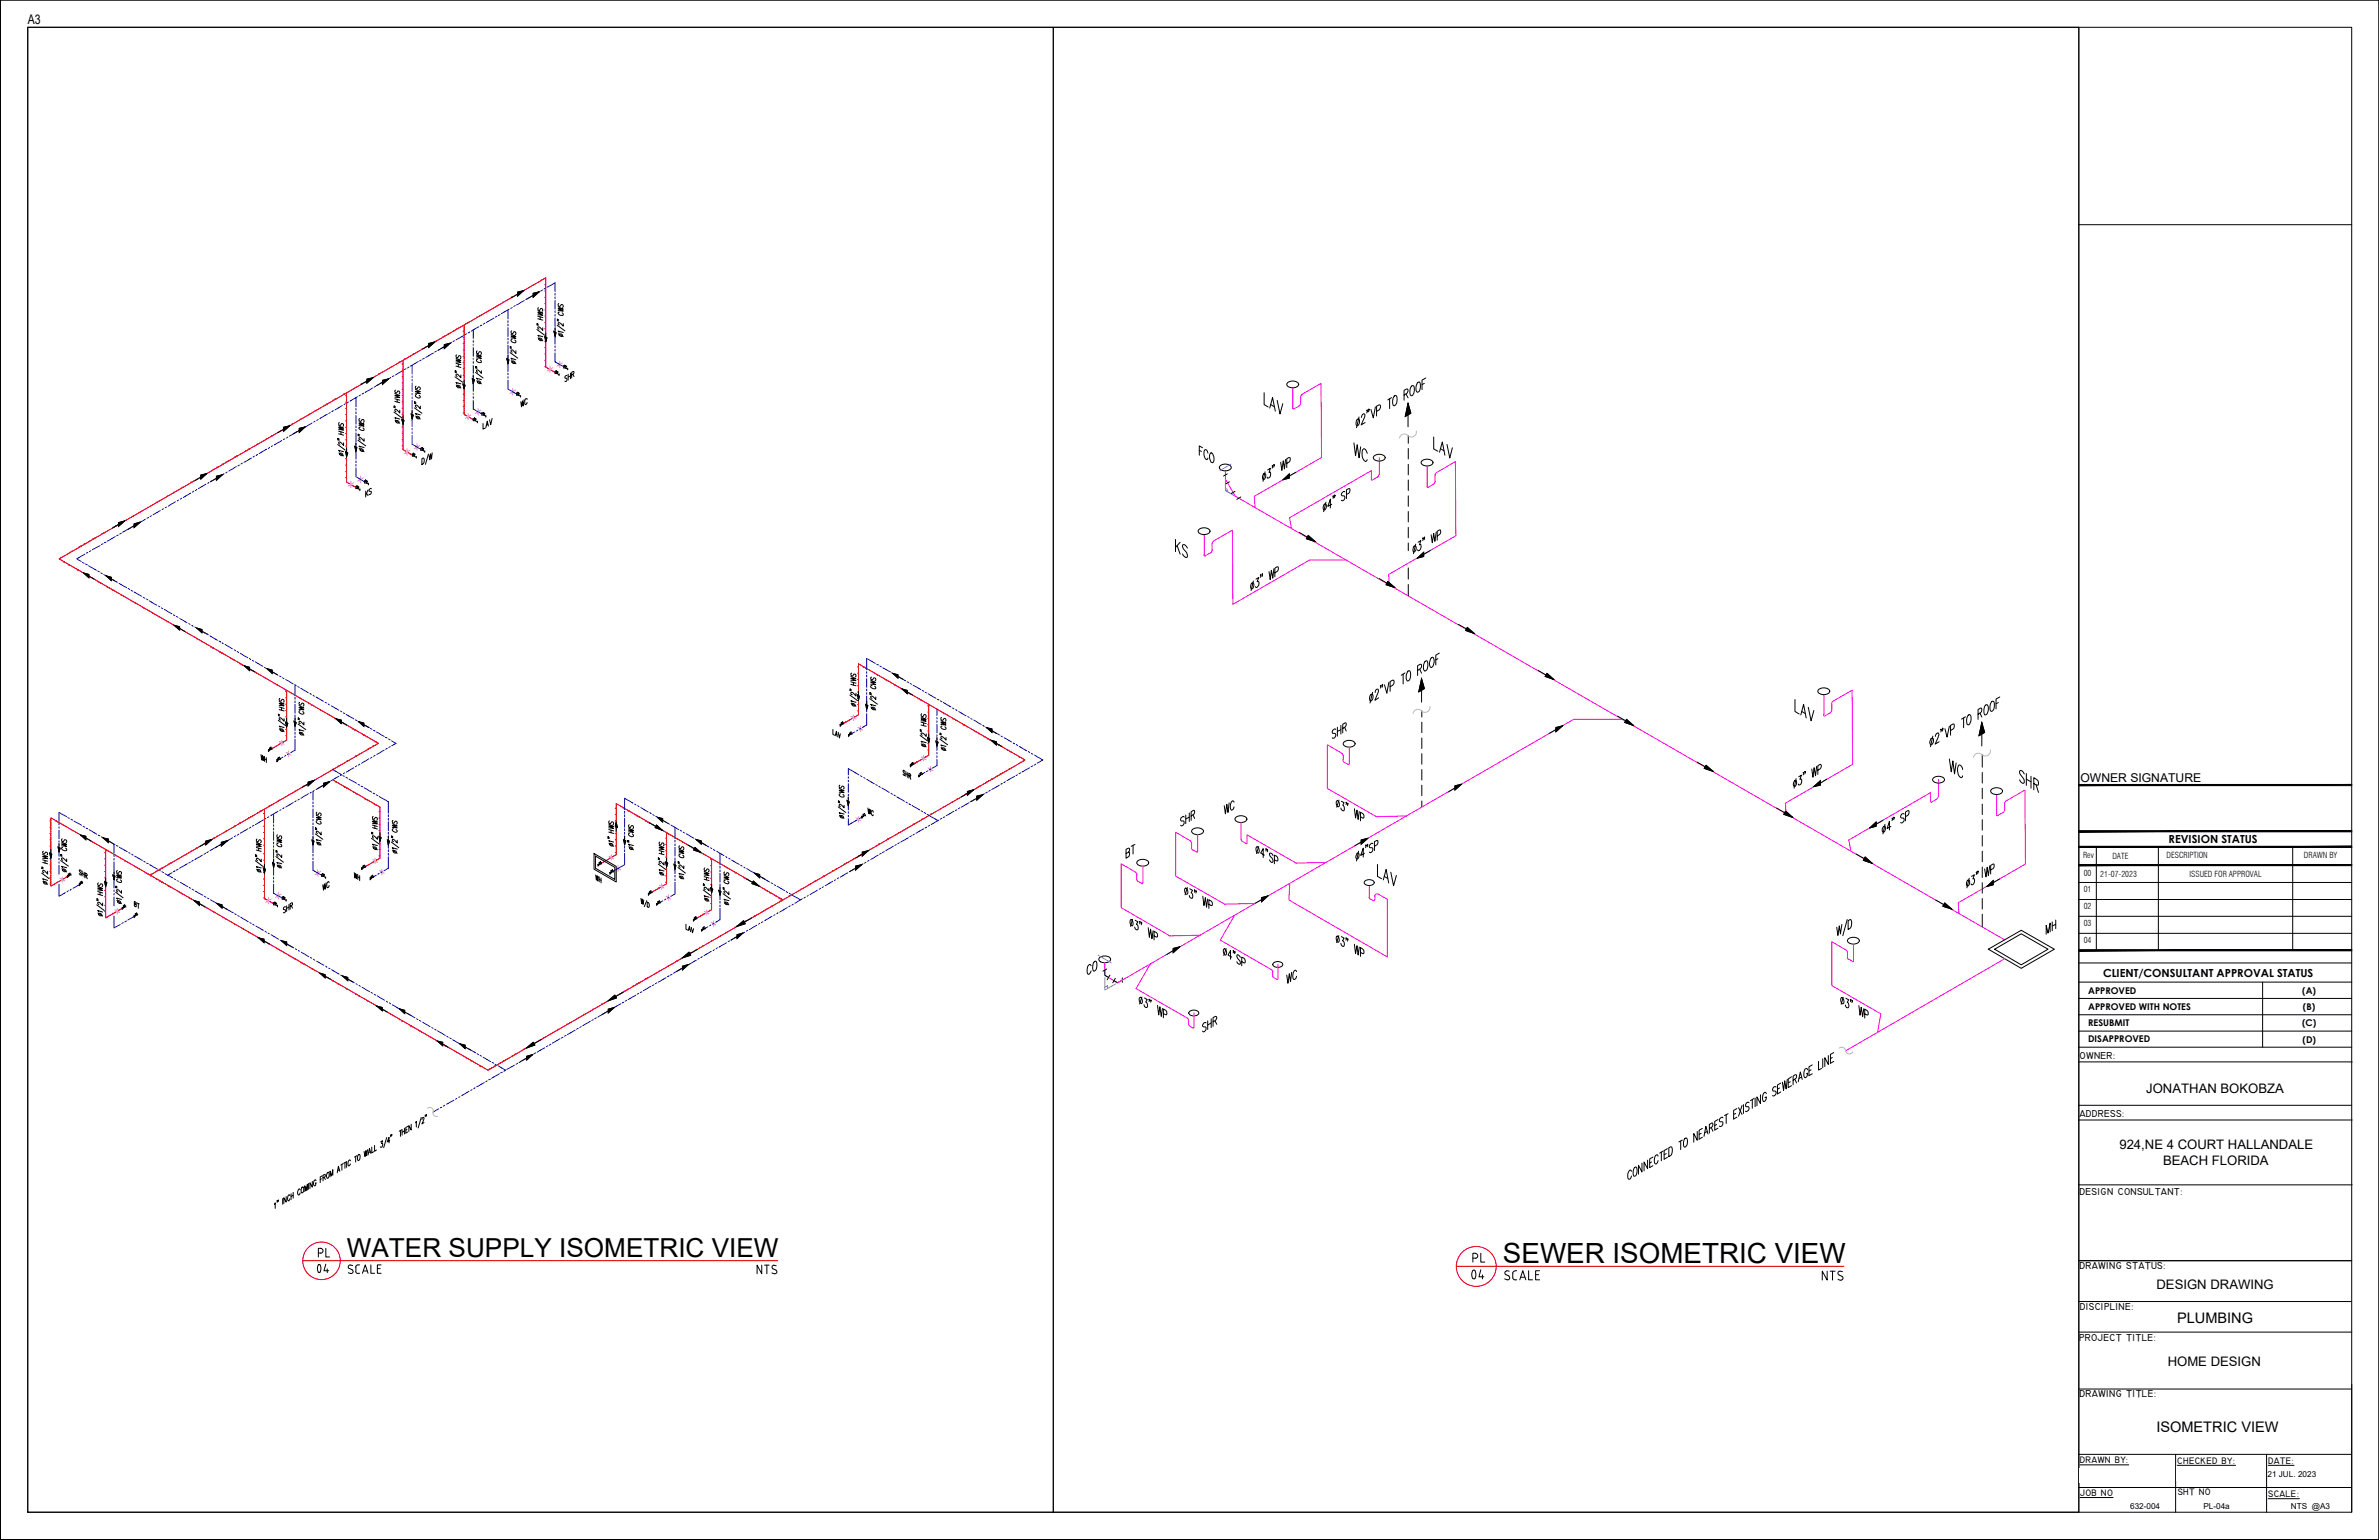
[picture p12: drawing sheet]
<svg xmlns="http://www.w3.org/2000/svg" width="432mm" height="279mm" viewBox="0 0 432 279" stroke-linecap="round" stroke-linejoin="round" font-family="sans-serif">
<defs><g id="words">
<text font-size="5" x="272.8" y="229.1">SEWER ISOMETRIC VIEW</text>
<text font-size="4.7" x="62.9" y="228.1">WATER SUPPLY ISOMETRIC VIEW</text>
<g font-size="2.6">
<text x="395.1" y="240.1">PLUMBING</text>
<text x="391.4" y="259.8">ISOMETRIC VIEW</text>
</g>
<g font-size="2.4">
<text x="5" y="4.4">A3</text>
<text x="389.6" y="198.3">JONATHAN BOKOBZA</text>
<text x="384.7" y="208.4">924,NE 4 COURT HALLANDALE</text>
<text x="392.6" y="211.3">BEACH FLORIDA</text>
<text x="391.4" y="233.9">DESIGN DRAWING</text>
<text x="393.4" y="247.8">HOME DESIGN</text>
</g>
<text font-size="2.2" x="377.6" y="141.9">OWNER SIGNATURE</text>
<g font-size="2">
<text x="393.6" y="152.9">REVISION STATUS</text>
<text x="381.7" y="177.2">CLIENT/CONSULTANT APPROVAL STATUS</text>
</g>
<g font-size="1.8">
<text x="377.4" y="192.1">OWNER:</text>
<text x="377.4" y="202.6">ADDRESS:</text>
<text x="377.4" y="216.8">DESIGN CONSULTANT:</text>
<text x="377.4" y="230.3">DRAWING STATUS:</text>
<text x="377.5" y="237.6">DISCIPLINE:</text>
<text x="377.4" y="243.3">PROJECT TITLE:</text>
<text x="377.4" y="253.5">DRAWING TITLE:</text>
</g>
<g font-size="1.7">
<text x="379" y="183.2">APPROVED WITH NOTES</text>
<text x="379" y="180.3">APPROVED</text>
<text x="417.9" y="180.3">(A)</text>
<text x="418" y="183.2">(B)</text>
<text x="379" y="186.1">RESUBMIT</text>
<text x="379" y="189.1">DISAPPROVED</text>
<text x="417.8" y="186.2">(C)</text>
<text x="417.9" y="189.1">(D)</text>
<text x="377.5" y="265.5">DRAWN BY:</text>
<text x="395.2" y="265.6">CHECKED BY:</text>
<text x="411.7" y="265.6">DATE:</text>
<text x="377.5" y="271.4">JOB NO</text>
<text x="395.3" y="271.3">SHT NO</text>
<text x="411.7" y="271.6">SCALE:</text>
</g>
<g font-size="1.5">
<text x="378.1" y="155.7">Rev</text>
<text x="383.4" y="155.8">DATE</text>
<text x="393.2" y="155.6">DESCRIPTION</text>
<text x="418.2" y="155.7">DRAWN BY</text>
<text x="378.2" y="161.9">01</text>
<text x="378.2" y="158.9">00</text>
<text x="381.2" y="159.1">21-07-2023</text>
<text x="397.4" y="159.1">ISSUED FOR APPROVAL</text>
<text x="378.2" y="165">02</text>
<text x="378.2" y="168">03</text>
<text x="378.2" y="171.1">04</text>
<text x="377.4" y="268">A.S</text>
<text x="395" y="268">S.A</text>
<text x="411.6" y="267.9">21 JUL. 2023</text>
<text x="386.6" y="273.8">632-004</text>
<text x="399.9" y="273.8">PL-04a</text>
<text x="415.8" y="273.8">NTS @A3</text>
</g>
</g></defs>
<!-- layer: SMC-PL-CW-PIPE -->
<g fill="none" stroke="#00f" stroke-width=".18">
<path d="M85.9 59.9v1.6M86.9 59.3l-1.4 .8M87.5 59l-.3 .1M88 58.6l-.3 .2M89.7 57.7l-1.4 .8M90.2 57.4l-.3 .1M90.8 57.1l-.3 .1M92.2 56.2v1.7M92.2 58.2v.3M92.2 58.8v.3M92.2 59.4v1.6M92.4 56.1l-1.4 .8"/>
<path d="M93 55.8l-.3 .2M93.5 55.5l-.3 .1M95.2 54.5l-1.4 .8M95.7 54.2l-.3 .2M96.3 53.9l-.3 .2M97.9 52.9l-1.4 .8M98.5 52.6l-.3 .2M99 52.3l-.3 .2M99.3 52.2l1.5-.9v1.6M100.8 53.2v.4M100.8 53.8v.4M100.8 54.5v1.6"/>
<path d="M100.8 56.4v.3M100.8 57v.4M100.8 57.7v1.6M100.8 59.6v.3M51.1 79.9l-1.3 .8M51.7 79.6l-.3 .2M52.2 79.3l-.2 .2M53.9 78.3l-1.4 .8M54.4 78l-.2 .2M55 77.7l-.3 .2M56.6 76.8l-1.3 .8M57.2 76.4l-.3 .2"/>
<path d="M57.7 76.1l-.2 .2M59.4 75.1l-1.4 .8M59.9 74.8l-.2 .2M60.5 74.5l-.3 .2M62.1 73.6l-1.3 .8M62.7 73.2l-.3 .2M63.2 72.9l-.2 .2M64.6 72.1v1.7M64.6 74.1v.3M64.6 74.7v.4M64.6 75.4v1.6M64.6 77.3v.3"/>
<path d="M64.6 77.9v.3M64.6 78.5v1.6M64.9 72l-1.4 .8M65.4 71.7l-.2 .1M66 71.3l-.3 .2M67.6 70.4l-1.3 .8M68.2 70.1l-.3 .1M68.7 69.8l-.2 .1M70.4 68.8l-1.4 .8M71 68.5l-.3 .2M71.5 68.2l-.3 .1M73.2 67.2l-1.4 .8"/>
<path d="M73.7 66.9l-.3 .2M74.3 66.6l-.3 .2M74.8 66.3v1.6M74.8 68.2v.3M74.8 68.8v.3M74.8 69.5v1.5M74.8 71.4v.3M74.8 72v.3M74.8 72.6v1.6M74.8 74.5v.3M74.8 75.2v.3M74.8 75.8v1.6"/>
<path d="M74.8 77.7v.3M74.8 78.4v.3M74.8 79v1.6l1.6 .9M75.9 65.6l-1.4 .8M76.5 65.3l-.3 .2M77 65l-.3 .2M78.7 64.1l-1.4 .8M79.2 63.7l-.3 .2M79.8 63.4l-.3 .2M81.4 62.4l-1.4 .8M82 62.1l-.3 .2M82.5 61.8l-.3 .2"/>
<path d="M84.2 60.9l-1.4 .8M84.7 60.5l-.3 .2M85.3 60.2l-.3 .2M85.9 61.8v.3M85.9 62.4v.3M85.9 63.1v1.5M85.9 65v.3M85.9 65.6v.3M85.9 66.3v1.5M85.9 68.2v.3M85.9 68.8v.3M85.9 69.4v1.6"/>
<path d="M85.9 71.3v.3M85.9 72v.3M85.9 72.6v1.6l1.6 .9M87.8 75.3l.2 .1M92.2 61.3v.4M92.2 62v.3M92.2 62.6v1.6M92.2 64.5v.4M92.2 65.2v.3M92.2 65.8v1.6M92.2 67.7v.3M92.2 68.3v.3"/>
<path d="M92.2 69v1.6l1.6 .9M94.1 71.7l.1 .1M100.8 60.2v.3M100.8 60.8v1.6M100.8 62.7v.4M100.8 63.4v.3M100.8 64v1.7l1.5 .8M102.7 66.8h.1M16.5 99.9l-.3 .2M18.2 99l-1.4 .7M18.7 98.6l-.3 .2M19.3 98.3l-.3 .2"/>
<path d="M20.9 97.4l-1.4 .8M21.5 97.1l-.3 .1M22 96.7l-.3 .2M23.7 95.8l-1.4 .8M24.2 95.5l-.3 .1M24.8 95.2l-.3 .1M26.4 94.2l-1.4 .8M27 93.9l-.3 .1M27.5 93.6l-.3 .1M29.1 92.6l-1.3 .8M29.7 92.3l-.3 .2M30.2 92l-.2 .1"/>
<path d="M31.9 91l-1.4 .8M32.4 90.7l-.2 .2M33 90.4l-.3 .2M34.6 89.5l-1.3 .8M35.2 89.1l-.3 .2M35.7 88.8l-.2 .2M37.4 87.8l-1.4 .8M37.9 87.5l-.2 .2M38.5 87.2l-.3 .2M40.1 86.3l-1.3 .8M40.7 85.9l-.3 .2M41.2 85.6l-.2 .2"/>
<path d="M42.9 84.7l-1.4 .8M43.4 84.4l-.2 .1M44 84l-.3 .2M45.6 83.1l-1.3 .8M46.2 82.8l-.3 .1M46.7 82.5l-.2 .1M48.4 81.5l-1.4 .8M48.9 81.2l-.2 .2M49.5 80.9l-.3 .1M64.6 80.4v.4M64.6 81.1v.3M64.6 81.7v1.6"/>
<path d="M64.6 83.6v.3M64.6 84.2v.4M64.6 84.9v1.6l1.6 .9M66.5 87.6l.1 .1M76.8 81.7l.1 .1M15 102l.3 .2M15.4 100.5l-1.5 .9 .8 .5M15.5 102.3l.3 .2M16 100.2l-.3 .2M16.1 102.7l1.4 .8M17.7 103.6l.3 .2M18.3 103.9l.3 .2"/>
<path d="M18.8 104.2l1.4 .8M20.5 105.2l.3 .2M21 105.5l.3 .2M21.6 105.8l1.4 .8M23.2 106.8l.3 .1M23.8 107.1l.3 .2M24.3 107.4l1.4 .8M26 108.4l.3 .1M26.5 108.7l.3 .1M27.1 109l1.3 .8M28.7 109.9l.3 .2M29.3 110.3l.2 .1"/>
<path d="M29.8 110.6l1.4 .8M31.5 111.5l.3 .2M32 111.8l.3 .2M32.6 112.2l1.4 .8M34.2 113.1l.3 .2M34.8 113.5l.3 .1M35.3 113.7l1.4 .9M37 114.7l.3 .2M37.5 115l.3 .2M38.1 115.4l1.4 .8M39.8 116.3l.2 .2M40 116.4v.1"/>
<path d="M40.3 116.6l.3 .2M40.9 116.9l1.3 .8M42.5 117.9l.3 .2M43.1 118.2l.2 .2M43.6 118.5l1.4 .8M45.3 119.5l.2 .1M45.8 119.8l.3 .2M46.4 120.1l1.3 .8M48 121.1l.3 .1M48.6 121.4l.2 .1M49.1 121.7l1.4 .8M50.8 122.6l.2 .2"/>
<path d="M51.3 123l.3 .1M51.4 137.4l-.9 .4M51.9 123.3l1.3 .8M51.9 137l-.3 .2M52.5 136.7l-.3 .2M53.5 124.2l.3 .2M53.6 124.3v1.9M53.6 126.5v.4M53.6 127.2v.3M53.6 127.8v1.6M53.6 129.7v.3M53.6 130.3v.4"/>
<path d="M53.6 131v1.6M53.6 132.9v.3M53.6 133.5v.4M53.6 134.2v1.9l-.9 .5M54.1 124.5l.2 .2M54.6 124.9l1.4 .8M56.3 125.8l.2 .2M56.8 126.2l.3 .1M57.4 126.4l1.3 .9M59 127.4l.3 .2M59.6 127.7l.2 .2M60.1 128.1l1.4 .7"/>
<path d="M60.3 139.6l1.7 .9M61.8 129l.2 .2M62.3 129.3l.3 .2M62.8 129.6l1.4 .8M64.2 139.3l-1.3 .8M64.5 130.6l.3 .1M64.8 138.9l-.3 .2M65 130.9l.3 .2M65.3 138.6l-.2 .2M65.6 131.2l1.4 .8M67 137.7l-1.4 .8M67.2 132.2l.3 .1"/>
<path d="M67.5 137.4l-.2 .1M67.8 132.5l.3 .1M68.1 137l-.3 .2M68.3 132.8l1.4 .8M69.7 136.1l-1.3 .8M70 133.8l.3 .1M70.3 135.8l-.3 .1M70.5 134.1l.3 .1M70.8 135.5l-.2 .1M71.1 134.4l.8 .5-.8 .4M155.2 132.8l-.9 .5M155.7 132.5l-.3 .1"/>
<path d="M156.3 132.2l-.3 .1M157.3 121.8v.4M157.3 122.5v.3M157.3 123.1v1.6M157.3 125v.3M157.3 125.6v.4M157.3 126.3v1.6M157.3 128.2v.3M157.3 128.8v.4M157.3 129.5v2l-.8 .5M158.9 120.4l-1.6-.9v2M159.1 120.5l.3 .1"/>
<path d="M159.7 120.8l.3 .2M160.2 121.2l1.4 .7M161.9 122.1l.3 .2M162.4 122.4l.3 .2M163 122.7l1.4 .8M164.6 123.7l.3 .1M165.2 124l.3 .2M165.7 124.3l1.4 .8M167.4 125.3l.3 .1M167.9 125.6l.3 .1M168.4 139.8l-.3 .2M168.5 125.9l1.4 .8"/>
<path d="M169 139.5l-.3 .2M170.1 128.7v1.1M170.1 130.1v.3M170.1 130.8v.3M170.1 131.4v1.6M170.1 133.3v.3M170.1 133.9v.3M170.1 134.6v1.5M170.1 136.5v.3M170.1 137.1v.3M170.1 137.8v1.1l-.9 .5M170.1 126.9l.3 .1"/>
<path d="M170.7 127.2l.3 .1M171.2 127.5l1.4 .8M172.9 128.4l.2 .2M173.4 128.7l.3 .2M174 129.1l1.3 .8M175.6 130l.3 .2M176.2 130.3l.2 .2M176.7 130.6l1.4 .8M178.4 131.6l.2 .2M178.9 131.9l.3 .2M179.5 132.2l1.3 .9M181.1 133.2l.3 .1"/>
<path d="M181.7 133.5l.2 .2M182.2 133.8l1.4 .8M183.9 134.8l.3 .2M184.4 135.1l.3 .2M185 135.4l1.4 .8M186.6 136.4l.3 .1M186.9 139.3l-1.4 .8M187.2 136.7l.3 .2M187.5 138.9l-.3 .2M187.7 137l1.6 .9-1 .6M188 138.6l-.3 .2M10.7 149.4v.2"/>
<path d="M10.7 150v.3M10.7 150.6v1.6M10.7 152.5v.3M10.7 153.2v.3M10.7 153.8v1.6M10.7 155.7v.3M10.7 156.3v.3M10.7 157v1.6M12.1 148.2l-1.4-.8v1.6M12.3 148.3l.3 .2M12.9 148.6l.3 .2M13.4 149l1.4 .7"/>
<path d="M15.1 149.9l.3 .2M15.6 150.2l.3 .2M16.2 150.5l1.4 .8M17.8 151.5l.3 .1M18.4 151.8l.3 .2M18.9 152.1l1.4 .8M20.6 153.1l.3 .1M20.7 153.2v1.6M20.7 155.1v.3M20.7 155.7v.3M20.7 156.4v1.5M20.7 158.3v.3"/>
<path d="M20.7 158.9v.3M20.7 159.6v1.5M21.1 153.4l.3 .1M21.7 153.7l1.4 .8M23.3 154.7l.3 .1M23.9 155l.3 .2M24.4 155.3l1.4 .8M26.1 156.3l.3 .1M26.6 156.6l.3 .1M27.2 156.9l1.4 .8M28.8 157.9l.3 .1M29.4 158.2l.3 .1"/>
<path d="M29.9 158.5l1.4 .8M31.2 158.3l-.8 .5M31.6 159.4l.3 .2M31.8 158l-.3 .2M32.1 159.8l.3 .1M32.3 157.7l-.3 .2M34 156.7l-1.4 .8M34.5 156.4l-.3 .2M35.1 156.1l-.3 .2M36.7 155.2l-1.4 .8M37.3 154.8l-.3 .2M37.8 154.5l-.3 .2"/>
<path d="M39.5 153.5l-1.4 .8M40 153.2l-.2 .2M40.6 152.9l-.3 .2M42.2 152l-1.3 .8M42.8 151.6l-.3 .2M43.3 151.3l-.2 .2M45 150.4l-1.4 .8M45.6 150.1l-.3 .1M46.1 149.7l-.3 .2M47.7 148.8l-1.3 .8M48.3 148.5l-.3 .1M48.8 148.2l-.2 .1"/>
<path d="M49.7 147.7v1.6M49.7 149.6v.3M49.7 150.2v.4M49.7 150.9v1.6M49.7 152.8v.3M49.7 153.4v.4M49.7 154.1v1.6M49.7 156v.3M49.7 156.6v.3M49.7 157.2v1.6M49.7 159.1v.4M49.7 159.8v.3"/>
<path d="M50.5 147.2l-1.4 .8M51 146.9l-.2 .2M51.6 146.6l-.3 .1M53.2 145.6l-1.3 .8M53.8 145.3l-.3 .2M54.3 145l-.2 .2M56 144l-1.4 .8M56.5 143.7l-.2 .2M56.8 145.5v.3M56.8 146.1v.3M56.8 146.8v1.5M56.8 148.7v.3"/>
<path d="M56.8 149.3v.3M56.8 149.9v1.6M56.8 151.8v.3M56.8 152.5v.3M56.8 153.1v1.6M56.8 155v.3M56.8 155.7v.3M56.8 156.3v1.6l1.6 .9M57.1 143.4l-.3 .2v1.6M58.7 142.5l-1.3 .8M59.3 142.1l-.3 .2M59.8 141.8l-.2 .2"/>
<path d="M61.5 140.8l-1.4 .8M62 140.5l-.2 .2M62.2 140.7l.3 .1M62.6 140.2l-.3 .2M62.8 141l.3 .2M63.3 141.4l1.4 .7M65 142.3l.3 .2M65.5 142.6l.3 .1M66.1 142.9l1.4 .8M67.7 143.9l.3 .1M68.3 144.2l.3 .2M68.3 158.8l-.8 .5"/>
<path d="M68.8 144.5l1.7 1v2M68.8 158.5l-.2 .1M69.4 158.2l-.3 .1M70.5 147.8v.4M70.5 148.5v.3M70.5 149.1v1.6M70.5 151v.3M70.5 151.6v.4M70.5 152.3v1.6M70.5 154.2v.3M70.5 154.8v.4M70.5 155.4v2.1l-.8 .5"/>
<path d="M113.4 154.8v2.1l-2.1 1.2M113.4 147.2v.3M113.4 147.8v.4M113.4 148.5v1.6M113.4 150.4v.3M113.4 151v.3M113.4 151.6v1.6M113.4 153.5v.4M113.4 154.2v.3M114.9 145.7l-1.5-.9v2.1M115.2 145.9l.2 .1M115.7 146.2l.3 .1"/>
<path d="M116.3 146.5l1.3 .8M117.9 147.4l.3 .2M118.5 147.8l.2 .2M119 148.1l1.4 .8M120.7 149.1l.2 .1M121.2 149.4l.3 .1M121.8 149.7l1.3 .8M122.5 150.1v2M122.5 152.5v.3M122.5 153.1v.3M122.5 153.8v1.5M122.5 155.7v.3"/>
<path d="M122.5 156.3v.3M122.5 156.9v1.6M122.5 158.8v.3M122.5 159.5v.3M123.4 150.6l.3 .2M124 151l.2 .1M124.5 151.3l1.4 .8M126.2 152.2l.2 .2M126.7 152.5l.3 .2M127.3 152.9l1.4 .8M128.9 153.8l.3 .2M129.5 154.1l.3 .2"/>
<path d="M130 154.4l1.4 .8M130.7 154.8v2.1M130.7 157.2v.3M130.7 157.8v.4M130.7 158.5v1.6M131.7 155.4l.3 .2M132.2 155.7l.3 .2M132.8 156l1.4 .8M134.5 157l.2 .1M135 157.3l.3 .2M135.6 157.6l1.3 .8M137.2 158.6l.3 .1"/>
<path d="M137.8 158.9l.2 .1M138.3 159.2l1.4 .8M151.1 159.9l-1.3 .8M151.7 159.6l-.3 .2M152.2 159.3l-.2 .1M153.9 158.3l-1.4 .8M154 140.6v-1.2l1.9 1.2M154 140.9v.3M154 141.6v.3M154 142.2v1.6M154 144.1v.3M154 144.7v.3"/>
<path d="M154 145.4v1.5M154 147.3v.3M154 147.9v.3M154.4 158l-.2 .2M155 157.7l-.3 .2M156.2 140.8l.3 .1M156.4 148.3l-2.4 1.4v-1.2M156.6 156.7l-1.3 .8M156.8 141.1l.2 .1M157.2 156.4l-.3 .2M157.3 141.4l1.4 .8M157.7 156.1l-.2 .2"/>
<path d="M159 142.3l.2 .2M159.4 155.2l-1.4 .8M159.5 142.7l.3 .1M159.9 154.8l-.3 .2M160.1 143l1.3 .8M160.5 154.5l-.3 .2M161.7 143.9l.3 .2M162.1 153.5l-1.4 .8M162.3 144.2l.2 .2M162.7 153.2l-.3 .2M162.8 144.6l1.4 .8M163.2 152.9l-.3 .2"/>
<path d="M164.4 145.5l.3 .2M164.9 152l-1.4 .8M165 145.8l.3 .2M165.4 151.6l-.3 .2M165.5 146.1l1.4 .8M166 151.3l-.3 .2M167.2 147.1l.3 .2M167.6 150.4l-1.4 .8M167.7 147.4l.3 .2M167.9 140.1l-.9 .5M168.2 150.1l-.3 .1M168.3 147.7l2 1.2"/>
<path d="M168.7 149.7l-.3 .2M170.4 148.8l-1.4 .8M170.9 148.5l-.3 .1M171.5 148.2l-.3 .1M173.1 147.2l-1.4 .8M173.7 146.9l-.3 .2M174.2 146.6l-.3 .1M175.9 145.6l-1.4 .8M176.4 145.3l-.3 .2M177 145l-.3 .2M178.6 144l-1.4 .8M179.2 143.7l-.3 .2"/>
<path d="M179.7 143.4l-.2 .2M181.4 142.5l-1.4 .8M181.9 142.1l-.2 .2M182.5 141.8l-.3 .2M184.2 140.8l-1.4 .8M184.7 140.5l-.3 .2M185.3 140.2l-.3 .2M10.7 160.4v2.2l1.2-.6M12.4 161.6l-.3 .2M13 161.3l-.3 .2M14.4 160.5l-1.1 .7M20.7 166.2v2.2l1.1-.7"/>
<path d="M20.7 161.5v.3M20.7 162.1v.3M20.7 162.7v1.6M22.4 167.4l-.3 .2M22.9 167.1l-.3 .2M24.3 166.3l-1.1 .6M32.7 160.1l1.4 .8M34.3 161l.3 .2M34.9 161.3l.3 .2M35.4 161.7l1.4 .7M37.1 162.6l.3 .2M37.6 162.9l.3 .2"/>
<path d="M38.2 163.2l1.4 .8M39.8 164.2l.3 .1M40.4 164.5l.3 .2M40.9 164.8l1.4 .8M42.6 165.8l.3 .1M43.1 166.1l.3 .1M43.7 166.4l1.3 .8M45.3 167.4l.3 .1M45.9 167.7l.2 .2M46.4 168l1.4 .8M48.1 169l.2 .1M48.6 169.3l.3 .1"/>
<path d="M49.2 169.6l1.3 .8M49.7 160.4v1.7l1.5 .8M50.8 170.6l.3 .1M51.4 170.9l.2 .1M51.6 163.2h.1M51.9 171.2l1.4 .8M53.6 172.1l.2 .2M54.1 172.5l.3 .1M54.7 172.8l1.3 .8M56.3 173.7l.3 .2M56.9 174l.3 .2M57.4 174.4l1.4 .7"/>
<path d="M59.1 175.3l.3 .2M59.6 175.6l.3 .2M60.2 175.9l1.4 .8M61.8 176.9l.3 .1M62.4 177.2l.3 .2M62.9 177.5l1.4 .8M64.6 178.5l.3 .1M65.2 178.8l.2 .1M65.7 179.1l1.4 .8M116.5 179.9l-.3 .2M118.2 178.9l-1.4 .8M118.7 178.6l-.3 .2"/>
<path d="M119.3 178.3l-.3 .2M120.3 163.4l-.8 .5M120.9 163.1l-.3 .2M120.9 177.4l-1.4 .8M121.4 162.8l-.2 .1M121.5 177l-.3 .2M122 176.7l-.3 .2M122.5 160.1v2.1l-.8 .4M123.6 175.8l-1.3 .8M124.2 175.5l-.3 .1M124.7 175.1l-.2 .2M126.4 174.2l-1.4 .8"/>
<path d="M126.9 173.9l-.2 .1M127.5 173.6l-.3 .1M128.5 168.1l-.8 .5M129 167.8l-.2 .2M129.1 172.6l-1.3 .8M129.6 167.5l-.3 .2M129.7 172.3l-.3 .2M130.2 172l-.2 .1M130.7 160.4v.3M130.7 161v.3M130.7 161.6v1.6M130.7 163.5v.4"/>
<path d="M130.7 164.2v.3M130.7 164.8v2.1l-.8 .4M131.9 171l-1.4 .8M132.4 170.7l-.2 .2M133 170.4l-.3 .2M134.6 169.4l-1.3 .8M135.2 169.1l-.3 .2M135.7 168.8l-.2 .2M137.4 167.9l-1.4 .8M137.9 167.5l-.2 .2M138.5 167.2l-.3 .2M140 160.1l.2 .2"/>
<path d="M140.1 166.2l-1.3 .8M140.5 160.5l.3 .2M140.7 165.9l-.3 .2M141.1 160.8l1.3 .8M141.2 165.6l-.2 .2M142.7 161.8l.3 .1M142.9 164.7l-1.4 .8M143.3 162.1l.2 .1M143.4 164.3l-.2 .2M143.8 162.4l1.5 .9M144 164l-.3 .2M145.6 163.1l-1.3 .8"/>
<path d="M146.2 162.8l-.3 .1M146.7 162.4l-.2 .2M148.4 161.5l-1.4 .8M148.9 161.2l-.2 .1M149.5 160.9l-.3 .1M67.4 180l.2 .2M67.9 180.4l.3 .2M68.5 180.7l1.3 .8M70.1 181.7l.3 .1M70.7 181.9l.2 .2M71.2 182.3l1.4 .8M72.9 183.2l.2 .2"/>
<path d="M73.4 183.6l.3 .1M74 183.9l1.3 .8M75.6 184.8l.3 .2M76.2 185.1l.2 .2M76.7 185.5l1.4 .8M78.4 186.4l.2 .2M78.9 186.7l.3 .2M79.4 187l1.4 .8M81.1 188l.3 .2M81.6 188.3l.3 .2M82.2 188.6l1.4 .8M82.4 199.6l-1.4 .8"/>
<path d="M82.9 199.3l-.2 .1M83.5 199l-.3 .1M83.8 189.6l.3 .1M84.4 189.9l.3 .2M84.9 190.2l1.4 .8M85.1 198l-1.3 .8M85.7 197.7l-.3 .1M86.2 197.4l-.2 .1M86.6 191.2l.3 .1M87.1 191.5l.3 .1M87.7 191.8l1.4 .8M87.9 196.4l-1.4 .8"/>
<path d="M88.4 196.1l-.2 .2M89 195.8l-.3 .1M89.3 192.7l.3 .2M89.9 193.1l.3 .2M90.4 193.4l1.4 .8M90.6 194.8l-1.4 .8M91.2 194.5l-.3 .1M91.7 194.2l-.3 .2M93.4 193.3l-1.4 .7M93.9 192.9l-.3 .2M94.5 192.6l-.3 .2M96.1 191.6l-1.4 .8"/>
<path d="M96.7 191.3l-.3 .2M97.2 191l-.3 .2M98.9 190.1l-1.4 .8M99.4 189.7l-.3 .2M100 189.4l-.3 .2M101.6 188.5l-1.4 .8M102.2 188.2l-.3 .1M102.7 187.8l-.3 .2M104.4 186.9l-1.4 .8M104.9 186.6l-.3 .1M105.5 186.3l-.3 .1M107.1 185.3l-1.4 .8"/>
<path d="M107.7 185l-.3 .2M108.2 184.7l-.2 .1M109.9 183.7l-1.4 .8M110.4 183.4l-.2 .2M111 183.1l-.3 .2M112.6 182.1l-1.3 .8M113.2 181.8l-.3 .2M113.7 181.5l-.2 .2M115.4 180.6l-1.4 .8M116 180.2l-.3 .2M79.6 201.2l-1 .6M80.2 200.9l-.3 .1"/>
<path d="M80.7 200.5l-.2 .2"/>
</g>
<!-- layer: SMC-HW43C -->
<g fill="none" stroke="#d00" stroke-width=".18">
<path d="M82.5 60l-.1 .1M82.5 60h.1M82.7 59.9h-.2M82.9 59.8h-.2M83.1 59.6l-.2 .1M83.1 59.6h.1M83.2 59.6h-.1M83.5 59.4h.1M83.5 59.4l-.2 .1M83.7 59.3l-.2 .1M83.8 59.2l-.1 .1M83.9 59.1v.1"/>
<path d="M84.1 59.1h-.1M84.2 59.8v.2M84.2 59.4v.2M84.2 59v.2M84.2 59.2v.2M84.2 59.6v.2M84.5 58.8l-.4 .3M84.7 58.7l-.2 .1M84.7 58.7h.1M84.8 58.6v.1M85.1 58.5h.1M85.1 58.5l-.2 .1"/>
<path d="M85.4 58.3l-.3 .2M85.6 58.2l-.1 .1M85.7 58.1l-.1 .1M86.3 57.7l-.6 .4M86.4 57.7h.1M86.6 57.6l-.1 .1M86.7 57.5h.1M86.7 57.6h-.1M86.8 57.5h-.1M86.9 57.4h-.1M87 57.4h.1M87.2 57.3h-.1"/>
<path d="M87.2 57.3h.1M87.9 56.8l-.7 .4M88.2 56.7l-.2 .1M88.3 56.6l-.1 .1M88.4 56.6h-.1M88.6 56.4l-.2 .1M88.8 56.3l-.1 .1M88.8 56.3h.1M88.9 56.3h-.1M89 56.2l-.1 .1M89.2 56.1l-.2 .1M89.4 56l-.2 .1"/>
<path d="M89.5 55.9l-.1 .1M89.7 55.8l-.1 .1M89.8 55.8h-.1M89.9 55.7l-.1 .1M90.1 55.5l-.1 .2M90.3 55.5h-.1M90.4 55.4l-.1 .1M90.4 55.4h.1M90.6 55.3l-.2 .1M90.8 55.2h-.2M91 55.1l-.2 .1M91.1 55h-.1"/>
<path d="M91.3 54.9h-.1M91.4 54.8h.1M91.4 54.9h-.1M91.5 54.7l-.1 .1M91.7 54.6l-.1 .1M91.9 54.6h-.1M92 54.5l-.1 .1M92.1 54.4l-.1 .1M92.4 54.3l-.2 .1M92.6 54.1l-.2 .1M92.8 54.1h-.2M93 53.9h.1"/>
<path d="M93 53.9l-.2 .1M93.1 53.8l-.1 .1M93.3 53.7l-.1 .1M93.5 53.6l-.1 .1M93.6 53.6h-.1M94.4 53.1l-.8 .5M94.5 53l-.1 .1M94.6 53h.1M94.6 53h-.1M94.7 52.9v.1M95 52.8l-.2 .1M95.1 52.7h-.1"/>
<path d="M95.1 52.7h.1M95.2 52.6l-.1 .1M95.3 52.6h.1M96 52.2l-.6 .3M96.1 52.1l-.1 .1M96.2 52l-.1 .1M96.4 52h-.1M96.6 51.9h-.2M96.7 51.8h-.1M96.7 51.8h.1M96.9 51.6l-.2 .1M97.1 51.6h-.1"/>
<path d="M97.3 51.4l-.2 .1M97.6 51.3l-.3 .1M97.7 51.2l-.1 .1M97.8 51.1l-.1 .1M98 51.1h-.1M98.2 50.9l-.2 .2M98.3 50.8l-.1 .1M98.3 50.8h.1M98.4 50.8h-.1M98.6 50.7l-.1 .1M98.7 50.6l-.1 .1M98.9 50.5l-.2 .1"/>
<path d="M98.9 50.5h.2M99.1 59.7v.2M99.1 59.6h.1M99.1 59.4v.2M99.1 59v.2M99.1 58.5v.3M99.1 58.5h.1M99.1 58.3v.2M99.1 57.8v.2M99.1 57.4v.2M99.1 57.4h.1M99.1 57.1v.2"/>
<path d="M99.1 56.7v.2M99.1 56.3v.3M99.1 56.2h.1M99.1 56v.2M99.1 55.5v.3M99.1 55.1v.2M99.1 55.1h.1M99.1 54.8v.2M99.1 54.4v.2M99.1 54v.2M99.1 53.9h.1M99.1 53.7v.2"/>
<path d="M99.1 53.3v.2M99.1 52.8v.2M99.1 52.8h.1M99.1 52.5v.2M99.1 51.9v.4M99.1 51.7v.2M99.1 51.6h.1M99.1 51.4v.2M99.1 51v.2M99.1 50.5v.3M99.1 50.5h.1M99.1 50.8v.1"/>
<path d="M99.1 51.2v.2M99.1 52.4v.1M99.1 53.1v.1M99.1 53.5v.1M99.1 54.2v.2M99.1 54.7v.1M99.1 55.4v.1M99.1 55.8v.1M99.1 56.9v.2M99.1 57.7v.1M99.1 58.1v.1M99.1 58.8v.1"/>
<path d="M99.1 59.2v.2M99.1 59.9v.2M47.8 80v.1M48 79.9l-.1 .1M48.1 79.8l-.1 .1M48.2 79.8h-.1M48.3 79.7l-.1 .1M48.4 79.6l-.1 .1M48.5 79.6h.1M48.7 79.5l-.2 .1M48.9 79.4l-.2 .1M49.1 79.3l-.2 .1"/>
<path d="M49.2 79.2h-.1M49.4 79h.1M49.4 79.1l-.2 .1M49.6 79h-.1M49.7 78.9l-.1 .1M49.8 78.8l-.1 .1M49.9 78.8h-.1M50 78.7v.1M50.5 78.5l-.4 .2M50.7 78.4h-.2M50.8 78.3h-.1M51.1 78.1h.1"/>
<path d="M51.1 78.1l-.3 .1M51.2 78.1h-.1M51.3 78h-.1M51.4 77.9v.1M51.5 77.9h-.1M51.6 77.8v.1M51.8 77.7l-.1 .1M52.4 77.3l-.6 .4M52.5 77.3h.1M52.7 77.2h.1M52.7 77.2l-.1 .1M52.8 77.1l-.1 .1"/>
<path d="M52.9 77l-.1 .1M53 77h.1M53.1 76.9l-.1 .1M53.2 76.9h.1M53.4 76.8l-.2 .1M54 76.4l-.6 .4M54.1 76.3v.1M54.3 76.2l-.1 .1M54.4 76.2h-.1M54.5 76.1l-.1 .1M54.6 76.1h.1M54.7 76h.1"/>
<path d="M54.8 76h.1M55 75.9h-.2M55.2 75.8h-.2M55.4 75.6l-.2 .1M55.8 75.4l-.4 .2M55.9 75.3l-.1 .1M56 75.3h-.1M56.1 75.2l-.1 .1M56.2 75.1v.1M56.3 75.1h.1M56.4 75.1h.1M56.6 74.9l-.2 .1"/>
<path d="M57 74.7l-.4 .2M57.2 74.6l-.2 .1M57.4 74.5l-.2 .1M57.4 74.5h.1M57.5 74.4l-.1 .1M57.6 74.3l-.1 .1M57.8 74.2l-.1 .1M58 74.1l-.1 .1M58.1 74l-.1 .1M58.2 74h-.1M58.4 73.9l-.1 .1M58.6 73.8l-.2 .1"/>
<path d="M58.8 73.7h-.2M59 73.6l-.2 .1M59 73.5h.1M59.1 73.5h-.1M59.2 73.4h-.1M59.4 73.3h.1M59.4 73.4h-.1M59.6 73.2l-.1 .1M59.7 73.1l-.1 .1M59.8 73.1h-.1M60.4 72.8l-.5 .3M60.6 72.6l-.2 .1"/>
<path d="M60.6 72.6h.1M60.7 72.6h-.1M61 72.4h.1M61 72.4l-.3 .1M61 72.3v.1M61.1 72.3h.1M61.2 72.3h-.1M61.3 72.2l-.1 .1M61.4 72.1l-.1 .1M62.2 71.7l-.7 .4M62.3 71.6l-.1 .1M62.6 71.5h.1"/>
<path d="M62.6 71.5l-.2 .1M62.7 71.4l-.1 .1M62.7 71.4h.1M62.7 71.4l.2-.1v.2M62.9 79.8v.3M62.9 79.8h.1M62.9 79.5v.3M62.9 79.1v.2M62.9 78.7v.2M62.9 78.7h.1M62.9 78.4v.2M62.9 77.8v.4"/>
<path d="M62.9 77.6v.2M62.9 77.5h.1M62.9 77.3v.2M62.9 76.8v.2M62.9 76.4v.2M62.9 76.4h.1M62.9 76.1v.2M62.9 75.7v.2M62.9 75.3v.2M62.9 75.2h.1M62.9 75v.2M62.9 74.5v.3"/>
<path d="M62.9 74.1v.2M62.9 74.1h.1M62.9 73.8v.2M62.9 73.4v.2M62.9 73v.2M62.9 72.9h.1M62.9 72.7v.2M62.9 72.3v.2M62.9 71.8v.3M62.9 71.8h.1M62.9 71.5v.3M62.9 72.1v.1"/>
<path d="M62.9 72.5v.1M62.9 73.2v.2M62.9 73.7v.1M62.9 74.4v.1M62.9 74.8v.1M62.9 75.5v.1M62.9 75.9v.2M62.9 76.7v.1M62.9 77.1v.1M62.9 78.2v.2M62.9 79v.1M62.9 79.4v.1"/>
<path d="M63 71.2h-.1M63.1 71.2h.1M63.3 71.1l-.2 .1M63.8 70.7l-.5 .3M63.9 70.7h-.1M64.2 70.5l-.2 .2M64.3 70.5h-.1M64.3 70.5h.1M64.4 70.4h-.1M64.5 70.4h-.1M64.6 70.3h.1M64.7 70.3h.1"/>
<path d="M64.9 70.1l-.2 .1M65.1 70.1h-.2M65.3 69.9l-.2 .1M65.4 69.8l-.1 .1M65.5 69.8h-.1M65.7 69.7h.1M65.7 69.7l-.1 .1M65.8 69.6l-.1 .1M65.9 69.6h-.1M66 69.5l-.1 .1M66.1 69.4l-.1 .1M66.3 69.3l-.1 .1"/>
<path d="M66.9 69l-.6 .3M67 68.9l-.1 .1M67.3 68.7h.1M67.3 68.8l-.2 .1M67.4 68.7h-.1M67.5 68.6l-.1 .1M67.6 68.6h-.1M67.7 68.5h-.1M68.6 68l-.8 .5M68.7 67.9h.1M68.9 67.8h.1M68.9 67.9h-.1"/>
<path d="M69 67.8h-.1M69.2 67.6l-.2 .1M69.3 67.6h.1M69.4 67.6h.1M69.5 67.5h-.1M69.6 67.4l-.1 .1M70.2 67.1l-.6 .3M70.5 66.9l-.2 .2M70.6 66.8l-.1 .1M70.7 66.8h.1M70.8 66.7l-.1 .1M71 66.6l-.1 .1"/>
<path d="M71 66.6h.1M71.2 66.5l-.2 .1M71.4 66.4l-.2 .1M71.6 66.3l-.2 .1M71.8 66.1l-.2 .2M72 66l-.1 .1M72.1 66h-.1M72.2 65.9l-.1 .1M72.3 65.8v.1M72.4 65.8h-.1M72.6 65.7l-.1 .1M72.6 65.7h.1"/>
<path d="M72.7 65.6l-.1 .1M72.8 65.6h-.1M73 65.5h-.1M73.2 79.8v.2M73.2 79.8h.1M73.2 79.5v.2M73.2 79.1v.2M73.2 78.7v.2M73.2 78.6h.1M73.2 78.4v.2M73.2 77.9v.2M73.2 77.5v.2"/>
<path d="M73.2 77.5h.1M73.2 77.2v.2M73.2 76.8v.2M73.2 76.4v.2M73.2 76.3h.1M73.2 75.9v.4M73.2 75.6v.3M73.2 75.2v.4M73.2 75.2h.1M73.2 74.9v.2M73.2 74.5v.2M73.2 74.1v.2"/>
<path d="M73.2 74h.1M73.2 73.8v.2M73.2 73.4v.2M73.2 72.9v.3M73.2 72.9h.1M73.2 72.6v.3M73.2 72.2v.2M73.2 71.8v.2M73.2 71.8h.1M73.2 71.5v.2M73.2 71.1v.2M73.2 70.7v.2"/>
<path d="M73.2 70.6h.1M73.2 70.4v.2M73.2 69.9v.2M73.2 69.5v.4M73.2 69.5h.1M73.2 69.2v.2M73.2 68.8v.2M73.2 68.4v.2M73.2 68.3h.1M73.2 68.1v.2M73.2 67.6v.4M73.2 67.2v.2"/>
<path d="M73.2 67.2h.1M73.2 66.9v.2M73.2 66.5v.2M73.2 66.1v.2M73.2 66h.1M73.2 65.8v.2M73.2 65.4v.2M73.2 65.6v.1M73.2 66.3v.2M73.2 66.8v.1M73.2 67.5v.1M73.2 68.6v.1"/>
<path d="M73.2 69v.2M73.2 70.2v.1M73.2 70.9v.1M73.2 71.3v.2M73.2 72.1v.1M73.2 72.5v.1M73.2 73.2v.1M73.2 73.6v.1M73.2 74.3v.2M73.2 74.8v.1M73.2 76.6v.2M73.2 77v.2"/>
<path d="M73.2 77.8v.1M73.2 78.2v.1M73.2 78.9v.1M73.2 79.3v.2M73.4 65.3l-.4 .1M73.4 65.2h.1M73.6 65.1h.1M73.6 65.2h-.1M73.7 65l-.1 .1M73.8 65h-.1M73.9 64.9v.1M74 64.9h.1"/>
<path d="M74.3 64.7l-.2 .2M74.4 64.6l-.1 .1M74.6 64.6h-.1M74.8 64.4l-.2 .1M75 64.3l-.2 .1M75.2 64.2h.1M75.2 64.2l-.2 .1M75.3 64.1l-.1 .1M75.5 64l-.1 .1M75.6 63.9v.1M75.8 63.8l-.1 .1M75.9 63.8h-.1"/>
<path d="M76.6 63.4l-.7 .4M76.8 63.2h.1M76.8 63.3l-.2 .1M76.9 63.2h-.1M77 63.1v.1M77.1 63.1h.1M77.3 63h-.1M77.3 63h.1M77.4 62.9h-.1M77.5 62.9h-.1M77.6 62.8h.1M78.3 62.4l-.6 .4"/>
<path d="M78.4 62.3l-.1 .1M78.5 62.3h-.1M78.7 62.2h-.1M78.7 62.1v.1M78.9 62.1h-.1M78.9 62.1h.1M79.1 61.9l-.2 .1M79.2 61.8v.1M79.3 61.8h.1M79.5 61.7l-.2 .1M79.9 61.5l-.4 .2M80 61.4l-.1 .1"/>
<path d="M80.1 61.3v.1M80.3 61.3h-.1M80.3 61.2v.1M80.5 61.1l-.1 .1M80.5 61.1h.1M80.7 61l-.2 .1M80.9 60.9l-.1 .1M80.9 60.9h.1M81.1 60.8l-.2 .1M81.3 60.7h-.2M81.5 60.6l-.2 .1M81.5 60.5h.1"/>
<path d="M81.6 60.5h-.1M81.9 60.3l-.2 .2M82 60.3h-.1M82.1 60.2l-.1 .1M82.2 60.1l-.1 .1M82.3 60.1h.1M84.2 75l.1 .2M84.2 74.9h.1M84.2 74.7v.2M84.2 74.3v.2M84.2 73.8v.2M84.2 73.8h.1"/>
<path d="M84.2 73.5v.2M84.2 73.1v.2M84.2 72.7v.4M84.2 72.6h.1M84.2 72.4v.2M84.2 72v.2M84.2 71.5v.3M84.2 71.5h.1M84.2 71.2v.3M84.2 70.8v.2M84.2 70.4v.2M84.2 70.4h.1"/>
<path d="M84.2 70.1v.2M84.2 69.7v.2M84.2 69.3v.2M84.2 69.2h.1M84.2 69v.2M84.2 68.5v.2M84.2 68.1v.2M84.2 68.1h.1M84.2 67.8v.2M84.2 67.4v.2M84.2 67v.2M84.2 66.9h.1"/>
<path d="M84.2 66.7v.2M84.2 66.3v.2M84.2 65.8v.2M84.2 65.8h.1M84.2 65.5v.2M84.2 65.1v.4M84.2 64.7v.2M84.2 64.6h.1M84.2 64.4v.2M84.2 64v.2M84.2 63.5v.3M84.2 63.5h.1"/>
<path d="M84.2 63.2v.3M84.2 62.7v.3M84.2 62.4v.2M84.2 62.4h.1M84.2 62.1v.2M84.2 61.7v.2M84.2 61.3v.2M84.2 61.2h.1M84.2 60.8v.4M84.2 60.5v.2M84.2 60.1v.2M84.2 60.1h.1"/>
<path d="M84.2 60.4v.1M84.2 61.5v.1M84.2 61.9v.2M84.2 63.1v.1M84.2 63.8v.1M84.2 64.2v.1M84.2 64.9v.2M84.2 66.1v.1M84.2 66.5v.1M84.2 67.2v.2M84.2 67.6v.2M84.2 68.4v.1"/>
<path d="M84.2 68.8v.1M84.2 69.5v.1M84.2 69.9v.2M84.2 70.7v.1M84.2 71.1v.1M84.2 71.8v.1M84.2 72.2v.1M84.2 73.4v.1M84.2 74.1v.1M84.2 74.5v.1M84.4 75.2v.1M84.5 75.3v.1"/>
<path d="M84.6 75.4h.1M84.7 75.4l.1 .1M84.8 75.5l.6 .4M85.5 75.9h.1M85.6 75.9l.1 .1M85.7 76l.1 .1M85.9 76.1v.1M99.1 66.5h.1M99.1 66.3v.2M99.1 65.8v.2M99.1 65.4v.2M99.1 65.4h.1"/>
<path d="M99.1 65.1v.2M99.1 64.7v.2M99.1 64.3v.2M99.1 64.2h.1M99.1 64v.2M99.1 63.5v.3M99.1 63.1v.2M99.1 63.1h.1M99.1 62.7v.3M99.1 62.4v.2M99.1 62v.2M99.1 61.9h.1"/>
<path d="M99.1 61.7v.2M99.1 61.3v.2M99.1 60.8v.2M99.1 60.8h.1M99.1 60.5v.2M99.1 60.1v.2M99.1 66.5v.1M99.1 60.4v.1M99.1 61.1v.1M99.1 61.5v.1M99.1 62.2v.2M99.1 63.4v.1"/>
<path d="M99.1 63.8v.1M99.1 64.5v.1M99.1 64.9v.2M99.1 65.7v.1M99.1 66.1v.1M99.1 66.7h.2M99.3 66.8h.2M99.5 66.9h.1M99.6 66.9h.1M99.7 67h.1M99.8 67l.1 .1M99.9 67.1h.1"/>
<path d="M99.9 67.1l.2 .1M100.2 67.2v.1M100.3 67.3l.1 .1M100.4 67.4h.1M100.5 67.4l.3 .2M13.2 100h-.1M13.2 100h.1M13.4 99.9h-.2M13.8 99.6l-.4 .2M13.9 99.5l-.1 .1M14.1 99.5h-.1M14.3 99.4l-.2 .1"/>
<path d="M14.4 99.3l-.1 .1M14.4 99.3h.1M14.6 99.1l-.2 .1M14.8 99.1h-.1M14.8 99.1h.1M15 98.9l-.2 .1M15.2 98.8l-.2 .1M15.4 98.7l-.2 .1M15.4 98.7h.1M15.5 98.6v.1M15.7 98.6h-.1M15.8 98.5l-.1 .1"/>
<path d="M15.9 98.4l-.1 .1M16 98.3l-.1 .1M16.1 98.3h-.1M16.3 98.2l-.1 .1M16.4 98.1l-.1 .1M16.4 98.1h.1M16.6 98l-.2 .1M16.8 97.9l-.2 .1M17 97.8l-.2 .1M17 97.7h.1M17.1 97.7h.1M17.3 97.6l-.1 .1"/>
<path d="M17.4 97.5h.1M17.4 97.6h-.1M17.5 97.5h-.1M17.6 97.4l-.1 .1M17.7 97.3v.1M17.9 97.3h-.1M18.4 97l-.5 .3M18.6 96.9h-.2M18.6 96.8h.1M18.8 96.8h-.1M19 96.6h.1M19 96.6l-.2 .1"/>
<path d="M19.1 96.6h.1M19.3 96.4l-.2 .1M19.5 96.4h-.1M19.6 96.3l-.1 .1M20.2 95.9l-.6 .4M20.4 95.8l-.1 .1M20.6 95.7h.1M20.6 95.7l-.2 .1M21 95.5l-.3 .2M21.1 95.4l-.1 .1M21.1 95.4h.1M21.2 95.3l-.1 .1"/>
<path d="M21.3 95.3h.1M21.8 95l-.5 .2M22 94.9l-.1 .1M22.1 94.8l-.1 .1M22.2 94.7l-.1 .1M22.4 94.7h-.1M22.4 94.6v.1M22.6 94.6h-.1M22.7 94.5h-.1M22.7 94.5h.1M22.9 94.4h-.2M23.1 94.3h-.2"/>
<path d="M23.3 94.1l-.2 .1M23.5 94l-.2 .1M23.6 94h-.1M23.7 93.9l-.1 .1M23.8 93.8l-.1 .1M24 93.7l-.1 .1M24.2 93.6l-.1 .1M24.3 93.6h-.1M24.3 93.6h.1M24.4 93.5h-.1M24.6 93.4l-.1 .1M24.7 93.3l-.1 .1"/>
<path d="M24.9 93.2l-.2 .1M25.1 93.1l-.2 .1M25.3 93h.1M25.3 93l-.2 .1M25.4 92.9v.1M25.7 92.8l-.2 .1M25.8 92.7l-.1 .1M25.9 92.6l-.1 .1M26 92.5v.1M26.3 92.4l-.2 .1M26.5 92.3l-.2 .1M26.7 92.2h-.2"/>
<path d="M26.9 92h.1M26.9 92.1l-.2 .1M27.1 92h-.1M27.3 91.9h-.2M27.4 91.8h-.1M27.5 91.7l-.1 .1M27.6 91.6v.1M28.3 91.3l-.6 .3M28.5 91.1h.1M28.5 91.1l-.2 .1M28.7 91.1h-.1M28.9 90.9l-.2 .1"/>
<path d="M29 90.8l-.1 .1M29 90.8h.1M29.1 90.8h-.1M29.3 90.7l-.1 .1M29.9 90.3l-.6 .4M30 90.3h-.1M30.1 90.2v.1M30.3 90.1l-.1 .1M30.5 90l-.2 .1M30.6 89.9l-.1 .1M30.6 89.9h.1M30.9 89.8l-.3 .1"/>
<path d="M31 89.7h-.1M31.2 89.6l-.2 .1M31.4 89.5h-.2M31.5 89.4l-.1 .1M31.6 89.3h.1M31.6 89.4h-.1M31.8 89.2l-.1 .1M32.1 89.1l-.3 .1M32.2 89l-.1 .1M32.3 88.9v.1M32.6 88.8l-.2 .1M32.9 88.6l-.3 .1"/>
<path d="M33 88.6h-.1M33.2 88.4h.1M33.2 88.4l-.2 .1M33.4 88.3l-.1 .1M33.5 88.3h-.1M33.6 88.2l-.1 .1M33.7 88.1l-.1 .1M33.8 88.1h-.1M34 88l-.1 .1M34.1 87.9l-.1 .1M34.6 87.6l-.5 .3M34.7 87.5l-.1 .1"/>
<path d="M34.8 87.5h.1M35 87.4l-.1 .1M35.3 87.2l-.3 .2M35.3 87.2h.1M35.4 87.1l-.1 .1M35.6 87.1h-.1M35.7 87h-.1M36.3 86.6l-.6 .4M36.4 86.5v.1M36.6 86.5h-.1M36.8 86.4h-.2M36.9 86.3h-.1"/>
<path d="M37 86.3h.1M37.2 86.1l-.2 .1M37.3 86.1h-.1M37.3 86.1h.1M37.5 85.9l-.2 .1M37.9 85.7l-.4 .2M38.1 85.6l-.1 .1M38.3 85.5l-.2 .1M38.5 85.3l-.1 .2M38.6 85.3h.1M38.7 85.3h-.1M38.8 85.2l-.1 .1"/>
<path d="M38.9 85.1l-.1 .1M38.9 85.1h.1M39.2 85l-.3 .1M39.5 84.8l-.3 .2M39.5 84.8h.1M39.7 84.7l-.1 .1M39.8 84.6l-.1 .1M39.9 84.5l-.1 .1M40.3 84.3l-.3 .2M40.4 84.3h-.1M40.5 84.2l-.1 .1M40.6 84.2h.1"/>
<path d="M40.8 84.1l-.2 .1M40.9 84h-.1M41.1 83.9h-.2M41.1 83.8h.1M41.3 83.8h-.1M41.5 83.6h.1M41.5 83.7h-.2M41.7 83.5l-.1 .1M41.7 83.5h.1M41.9 83.4l-.1 .1M42 83.4h-.1M42.1 83.3l-.1 .1"/>
<path d="M42.5 83.1l-.3 .2M42.8 82.9l-.3 .1M42.8 82.9h.1M42.9 82.8l-.1 .1M43 82.8h-.1M43.1 82.7h.1M43.1 82.7v.1M43.3 82.6l-.1 .1M43.3 82.5v.1M43.5 82.5h-.1M43.6 82.4l-.1 .1M43.7 82.3l-.1 .1"/>
<path d="M44.4 82l-.6 .3M44.5 81.9l-.1 .1M44.7 81.7h.1M44.7 81.8l-.2 .1M44.9 81.7h-.1M45 81.6l-.1 .1M45.1 81.6h-.1M45.2 81.5h-.1M45.3 81.5h.1M45.5 81.4h-.2M46 81l-.5 .3M46.1 81h-.1"/>
<path d="M46.2 80.9l-.1 .1M46.4 80.8l-.1 .1M46.5 80.8h-.1M46.6 80.7h-.1M46.7 80.6l-.1 .1M46.8 80.6h-.1M46.9 80.6h.1M46.9 80.5h.1M47.1 80.4l-.1 .1M47.2 80.3l-.1 .1M47.5 80.2l-.3 .1M47.6 80.1l-.1 .1"/>
<path d="M47.7 80.1h-.1M62.9 87.4l.6 .4M62.9 87.1v.2M62.9 86.7v.2M62.9 86.7h.1M62.9 86.4v.2M62.9 86v.2M62.9 85.6v.2M62.9 85.5h.1M62.9 85.3v.2M62.9 84.8v.2M62.9 84.4v.2"/>
<path d="M62.9 84.4h.1M62.9 84.1v.2M62.9 83.7v.2M62.9 83.3v.2M62.9 83.2h.1M62.9 83v.2M62.9 82.5v.3M62.9 82.1v.2M62.9 82.1h.1M62.9 81.8v.2M62.9 81.4v.2M62.9 81v.2"/>
<path d="M62.9 80.9h.1M62.9 80.7v.2M62.9 80.3v.3M62.9 80.1v.1M62.9 81.2v.2M62.9 81.7v.1M62.9 82.4v.1M62.9 82.8v.1M62.9 83.5v.2M62.9 83.9v.2M62.9 84.7v.1M62.9 85.1v.1"/>
<path d="M62.9 85.8v.1M62.9 86.2v.2M62.9 87v.1M63.5 87.8l.3 .1M63.8 88h.1M63.9 88.1h.1M64.1 88.1h.1M64.1 88.2h.1M64.3 88.2h.1M64.3 88.3h.1M64.4 88.3h.1M64.5 88.4h.1"/>
<path d="M73.2 81.4v.2M73.2 80.9v.3M73.2 80.9h.1M73.2 80.6v.3M73.2 80.2v.2M73.2 80.1v.1M73.2 80.5v.1M73.2 81.2v.1M73.3 81.6l.1 .1M73.5 81.7l.1 .1M73.6 81.8l.1 .1M73.7 81.9l.1 .1"/>
<path d="M73.9 82h.1M74 82.1l.2 .1M74.2 82.2l.2 .1M74.4 82.3l.2 .1M74.6 82.4h.1M74.6 82.4l.1 .1M74.8 82.5h.1M10.8 101.3l-.1 .1 .2 .1M11 101.5v.1M11 101.3h-.1M11 101.2v.1M11.1 101.6l.1 .1"/>
<path d="M11.2 101.1l-.1 .1M11.2 101.1h.1M11.2 101.7h.1M11.3 101.7l.2 .2M11.4 101l-.2 .1M11.6 101.9h.1M11.6 100.9l-.1 .1M11.7 101.9h.1M11.7 102h.1M11.8 102l.1 .1M11.9 102.1l.2 .1M12.1 102.2l.2 .1"/>
<path d="M12.2 100.5l-.6 .4M12.3 102.3l.1 .1M12.3 100.5h-.1M12.4 102.4l.3 .1M12.4 100.4v.1M12.6 100.3l-.1 .1M12.7 102.5h.1M12.7 100.3h-.1M12.7 102.5l.1 .1M12.8 100.2h-.1M12.8 102.6l.3 .2M12.8 100.2h.1"/>
<path d="M13 100.1l-.2 .1M13.2 102.8l.1 .1M13.3 102.9l.1 .1M13.4 103h.1M13.5 103l.2 .1M13.7 103.1l.4 .2M14.1 103.3v.1M14.2 103.4h.1M14.3 103.5h.1M14.4 103.5l.2 .1M14.6 103.7h.1M14.8 103.7l.1 .1"/>
<path d="M14.9 103.8l.1 .1M15 103.9h.1M15.2 103.9l.5 .3M15.7 104.3l.2 .1M15.9 104.4h.1M16 104.5h.1M16.2 104.5l.1 .1M16.3 104.6h.1M16.4 104.6h.1M16.4 104.7h.1M16.5 104.7l.1 .1M16.6 104.8l.9 .5"/>
<path d="M17.5 105.3l.1 .1M17.7 105.4l.2 .1M17.9 105.5v.1M18 105.6h.1M18 105.6l.2 .1M18.2 105.7l.1 .1M18.4 105.8l.2 .1M18.4 105.8h.1M18.6 106l.4 .2M19 106.2l.1 .1M19.1 106.3l.2 .1M19.4 106.4l.2 .1"/>
<path d="M19.6 106.5h.1M19.6 106.6h.1M19.7 106.6h.1M19.9 106.7h.1M20 106.8h.2M20 106.7h.1M20.2 106.9h.2M20.4 107l.2 .1M20.6 107.1h.1M20.6 107.1l.1 .1M20.7 107.2h.1M20.9 107.2l.1 .1"/>
<path d="M21 107.3l.2 .1M21.2 107.4l.1 .1M21.3 107.5l.1 .1M21.5 107.6v.1M21.6 107.7l.4 .2M22 107.9l.2 .1M22.2 108h.1M22.2 108l.1 .1M22.4 108.1l.2 .1M22.6 108.2h.1M22.6 108.2l.1 .1M22.7 108.3l.2 .1"/>
<path d="M22.9 108.5l.3 .1M23.2 108.6l.6 .4M23.8 109h.1M24 109.1h.1M24.1 109.1h.1M24.2 109.2h.1M24.3 109.3h.1M24.4 109.3h.1M24.6 109.4h.1M24.7 109.4h.1M24.7 109.5l.2 .1M24.9 109.6l.5 .3"/>
<path d="M25.4 109.9l.3 .1M25.7 110l.1 .1M25.8 110.1l.1 .1M26 110.2h.1M26 110.2l.1 .1M26.2 110.3v.1M26.3 110.4h.1M26.4 110.4l.1 .1M26.5 110.5l.2 .1M26.7 110.6l.2 .1M26.9 110.7l.1 .1M27.1 110.8v.1"/>
<path d="M27.2 110.9l.1 .1M27.3 111h.1M27.4 111l.1 .1M27.6 111.1v.1M27.6 111.2h.1M27.8 111.2l.1 .1M27.9 111.3l.4 .2M27.9 111.3h.1M28.3 111.5l.2 .1M28.5 111.7h.1M28.7 111.8h.1M28.8 111.8h.1"/>
<path d="M28.9 111.9h.1M28.9 111.9l.1 .1M29 112h.1M29.2 112v.1M29.3 112.1l.2 .1M29.5 112.2l.1 .1M29.6 112.3l.3 .1M29.9 112.5l.2 .1M30.1 112.6h.1M30.3 112.7l.2 .1M30.5 112.8h.1M30.5 112.8l.1 .1"/>
<path d="M30.6 112.9h.1M30.8 112.9v.1M30.9 113v.1M31 113.1l.1 .1M31.1 113.2h.1M31.2 113.2l.6 .4M31.9 113.6l.1 .1M32 113.7h.1M32.1 113.7h.1M32.1 113.7l.1 .1M32.3 113.8v.1M32.4 113.9h.1"/>
<path d="M32.5 114h.1M32.6 114h.1M32.6 114l.2 .1M32.9 114.2l.5 .3M33.5 114.5l.1 .1M33.6 114.6l.1 .1M33.7 114.7h.1M33.9 114.8h.1M34 114.8v.1M34.1 114.9h.1M34.2 114.9h.1M34.2 115h.1"/>
<path d="M34.3 115l.1 .1M34.5 115.1h.1M34.6 115.2l.2 .1M34.8 115.3l.3 .1M35.1 115.4l.1 .1M35.2 115.5l.1 .1M35.3 115.6l.1 .1M35.5 115.7h.1M35.6 115.7l.2 .2M35.8 115.9h.1M35.8 115.9l.2 .1M36.1 116l.1 .1"/>
<path d="M36.2 116.1l.2 .1M36.4 116.2l.2 .1M36.6 116.3l.2 .1M36.8 116.5h.1M36.8 116.5l.2 .1M37.1 116.6l.2 .1M37.3 116.7l.1 .1M37.4 116.8l.1 .1M37.5 116.9h.1M37.7 116.9l.1 .1M37.8 117.1h.2M38 117.2h.2"/>
<path d="M38.2 117.3h.2M38.4 117.4h.1M38.6 117.5h.1M38.7 117.5l.1 .1M38.8 117.6h.1M38.9 117.6l.1 .1M39 117.7l.1 .1M39.2 117.8v.1M39.3 117.9l.5 .3M39.8 118.2l.2 .1M40 118.3h.1M40 118.3l.1 .1"/>
<path d="M40.2 118.4l.2 .1M40.4 118.5h.1M40.4 118.5l.1 .1M40.5 118.6h.1M40.5 118.6l.2 .1M40.8 118.7l.1 .1M40.9 118.8l.7 .5M41.7 119.3h.1M41.8 119.3l.1 .1M41.9 119.4h.1M42 119.5h.1M42.1 119.5h.1"/>
<path d="M42.1 119.5l.1 .1M42.2 119.6h.1M42.4 119.7h.1M42.5 119.8h.2M42.5 119.7h.1M42.7 119.9l.6 .3M43.4 120.2l.1 .1M43.5 120.3l.1 .1M43.6 120.4h.1M43.7 120.4h.1M43.7 120.5l.2 .1M44 120.6h.1"/>
<path d="M44.1 120.7l.2 .1M44.1 120.6h.1M44.3 120.8l.4 .2M44.7 121l.1 .1M44.9 121.1l.1 .1M45 121.2h.1M45.1 121.2l.1 .1M45.3 121.3v.1M45.3 121.4l.1 .1M45.5 121.5h.1M45.6 121.5l.1 .1M45.7 121.6l.2 .1"/>
<path d="M45.7 121.6h.1M45.9 121.8h.2M46.1 121.8l.2 .1M46.3 122h.1M46.5 122l.1 .1M46.6 122.1h.1M46.7 122.2h.1M46.7 122.2l.1 .1M46.9 122.3h.1M46.9 122.3l.1 .1M47.1 122.4h.1M47.2 122.4l.1 .1"/>
<path d="M47.3 122.5l.4 .2M47.7 122.8l.2 .1M47.9 122.9h.1M48.1 123l.2 .1M48.3 123.1h.1M48.5 123.2h.1M48.6 123.2v.1M48.7 123.3l.1 .1M48.8 123.4l.9 .5M49.1 136h-.1M49.2 135.9h-.1M49.4 135.8h.1"/>
<path d="M49.4 135.8l-.1 .1M49.5 135.8h-.1M49.6 135.7h-.1M49.7 123.9l.1 .1M49.7 135.6v.1M49.8 124h.1M49.8 135.6h-.1M49.9 124h.1M50 135.5l-.1 .1M50 124v.1M50.1 124.1v.1M50.1 135.4l-.1 .1"/>
<path d="M50.2 124.2h.1M50.2 135.3l-.1 .1M50.3 124.2l.1 .1M50.4 124.3h.1M50.4 124.3l.2 .1M50.6 124.5l.7 .3M50.8 135l-.6 .3M51 134.9h.1M51 134.9l-.2 .1M51.1 134.8l-.1 .1M51.2 134.7l-.1 .1M51.3 124.8l.1 .1"/>
<path d="M51.3 134.7h.1M51.4 124.9l.1 .1M51.4 134.6v.1M51.5 134.6h.1M51.6 125h.1M51.6 134.5l-.1 .1M51.7 125.1h.1M51.7 134.5h-.1M51.8 125.1h.1M51.8 134.4l-.1 .1M51.9 125.2h.1M52 125.2h.1"/>
<path d="M52 125.5h.1M52 125.5v.2M52 125.8v.4M52 126.4v.2M52 126.6h.1M52 126.7v.2M52 127.1v.2M52 127.5v.2M52 127.8h.1M52 127.8v.2M52 128.2v.4M52 128.7v.2"/>
<path d="M52 128.9h.1M52 128.9v.3M52 129.4v.2M52 129.8v.2M52 130h.1M52 130.1v.2M52 130.5v.2M52 130.9v.2M52 131.2h.1M52 131.2v.2M52 131.5v.4M52 132.1v.2"/>
<path d="M52 132.3h.1M52 132.4v.2M52 132.8v.2M52 133.2v.2M52 133.5h.1M52 133.5v.2M52 133.9v.3M52 134.2l-.1 .2M52 126.2v.1M52 126.9v.1M52 127.3v.2M52 128.1v.1"/>
<path d="M52 129.2v.1M52 129.6v.2M52 130.3v.2M52 130.8v.1M52 131.9v.1M52 132.6v.2M52 133.1v.1M52 133.8v.1M52.1 125.3h-.1v.1M52.2 125.3h.1M52.3 125.4h.1M52.4 125.5l.2 .1"/>
<path d="M52.6 125.6l.3 .1M52.9 125.7l.1 .1M53 125.8l.1 .1M53.2 125.9h.1M53.3 125.9l.2 .2M53.5 126.1l.1 .1M53.6 126.2h.1M53.6 126.2l.2 .1M53.9 126.3l.1 .1M54 126.4l.2 .1M54.2 126.5l.2 .1M54.4 126.6l.1 .1"/>
<path d="M54.5 126.7h.1M54.6 126.7h.1M54.7 126.7v.1M54.8 126.8l.1 .1M54.9 126.9v.1M55 127h.1M55.1 127l.2 .2M55.4 127.2h.1M55.5 127.2l.5 .3M56 127.6h.2M56.2 127.7h.1M56.3 127.7h.1"/>
<path d="M56.4 127.8h.2M56.6 127.9h.1M56.7 127.9h.1M56.7 128h.1M56.9 128v.1M57 128.1h.1M57.1 128.1l.6 .4M57.7 128.5l.1 .1M57.9 128.6l.1 .1M58 128.7h.1M58.1 128.7l.1 .1M58.2 128.8l.1 .1"/>
<path d="M58.3 128.9h.1M58.3 128.9l.2 .1M58.6 129l.1 .1M58.7 129.1l.2 .1M58.7 129.1h.1M58.9 129.2l.4 .3M59.4 129.5h.1M59.5 129.5l.1 .1M59.6 129.6l.1 .1M59.7 129.7h.1M59.8 140l-.3 .1M59.8 129.7l.1 .1"/>
<path d="M59.9 139.9l-.1 .1M59.9 129.8h.1M59.9 129.8l.1 .1M60 139.8l-.1 .1M60.1 129.9h.1M60.2 139.8h-.1M60.2 130h.1M60.2 139.7v.1M60.3 130l.2 .1M60.3 130h.1M60.4 139.7h-.1M60.5 139.6l-.1 .1"/>
<path d="M60.5 139.6h.1M60.5 130.2h.2M60.7 130.3h.2M60.7 139.4l-.2 .1M60.9 139.4h-.2M60.9 130.4h.1M61 130.4v.1M61.1 130.5h.1M61.2 130.5l.1 .1M61.3 139.1l-.4 .2M61.3 130.6h.1M61.4 130.6l.2 .2"/>
<path d="M61.5 139h.1M61.5 139l-.2 .1M61.6 138.9v.1M61.7 130.8l.1 .1M61.8 138.9h-.1M61.8 130.9h.1M61.8 138.8v.1M61.9 131l.2 .1M61.9 130.9h.1M62 138.7l-.1 .1M62.1 138.6l-.1 .1M62.1 131.1h.2"/>
<path d="M62.2 138.6h-.1M62.3 131.2l.2 .1M62.4 138.5l-.1 .1M62.5 138.4l-.1 .1M62.5 131.3h.1M62.6 131.3l.1 .1M62.7 131.4l.2 .1M62.7 138.3l-.2 .1M62.9 138.2l-.2 .1M62.9 131.5h.1M62.9 131.5l.1 .1M63 138.1l-.1 .1"/>
<path d="M63 131.6l.1 .1M63.1 138h.1M63.1 138.1h-.1M63.2 131.7h.1M63.2 138h.1M63.3 131.7l.1 .1M63.4 137.9l-.1 .1M63.4 131.8l.1 .1M63.5 137.9h-.1M63.5 131.9l.4 .2M63.6 137.8h-.1M63.7 137.7l-.1 .1"/>
<path d="M63.8 137.6v.1M63.9 132.1l.2 .1M64 137.6h-.1M64.1 132.2h.1M64.2 132.2l.1 .1M64.3 132.3l.1 .1M64.4 132.4h.1M64.5 137.3l-.5 .3M64.5 132.5h.1M64.6 132.5h.1M64.6 132.5l.1 .1M64.7 137.1h.1"/>
<path d="M64.7 137.2h-.2M64.8 132.6h.1M64.9 137.1h-.1M64.9 132.7h.1M65 137h-.1M65 132.7l.1 .1M65.1 136.9l-.1 .1M65.2 132.8l.5 .4M65.2 136.9h-.1M65.2 136.9h.1M65.4 136.7l-.2 .1M65.6 136.7h-.1"/>
<path d="M65.8 133.2h.1M65.9 133.3h.2M66.1 133.4h.1M66.2 133.4h.1M66.2 136.3l-.6 .4M66.3 133.4h.1M66.3 133.5l.2 .1M66.3 136.2v.1M66.5 136.1l-.1 .1M66.5 133.6h.1M66.6 133.6h.1M66.6 133.7h.1"/>
<path d="M66.7 136l-.2 .1M66.8 133.7v.1M66.8 135.9l-.1 .1M66.8 135.9h.1M66.8 133.8l.6 .3M66.9 135.8l-.1 .1M67.1 135.8h-.1M67.2 135.7l-.1 .1M67.2 135.7h.1M67.4 134.1l.1 .1M67.4 135.6l-.2 .1M67.5 134.2h.1"/>
<path d="M67.6 135.5l-.2 .1M67.6 134.2l.1 .1M67.8 134.3l.1 .1M67.8 135.3h.1M67.8 135.4l-.2 .1M67.9 134.4v.1M67.9 135.3h.1M68 134.5h.1M68.1 135.2l-.1 .1M68.1 134.5l.1 .1M68.2 135.1l-.1 .1M68.2 134.6h.1"/>
<path d="M68.2 134.6l.3 .1M68.3 135.1h-.1M68.4 135l-.1 .1M68.5 134.7l.1 .1M68.5 134.9v.1M68.6 134.8l.1 .1h-.1M152.8 131.4h.1M153 131.3l-.1 .1M153.2 131.2l-.2 .1M153.4 131.1h-.2M153.6 130.9h.1M153.6 131l-.2 .1"/>
<path d="M153.8 130.9h-.1M153.9 130.8l-.1 .1M154 130.7l-.1 .1M154.1 130.7h-.1M154.2 130.6l-.1 .1M154.9 130.3l-.6 .3M155 130.2h-.1M155.1 130.1h-.1M155.2 130h.1M155.2 130v.1M155.4 130h-.1M155.5 129.9h-.1"/>
<path d="M155.6 129.8l-.1 .1M155.7 129.8h-.1M155.8 120.7v.2M155.8 121h.1M155.8 121v.2M155.8 121.5v.2M155.8 121.9v.2M155.8 122.1h.1M155.8 122.2v.2M155.8 122.6v.2M155.8 123v.2M155.8 123.3h.1"/>
<path d="M155.8 123.3v.2M155.8 123.7v.3M155.8 124.2v.2M155.8 124.4h.1M155.8 124.5v.3M155.8 124.9v.2M155.8 125.3v.2M155.8 125.6h.1M155.8 125.6v.2M155.8 126v.2M155.8 126.4v.3M155.8 126.7h.1"/>
<path d="M155.8 126.7v.3M155.8 127.2v.2M155.8 127.6v.2M155.8 127.8h.1M155.8 127.9v.2M155.8 128.3v.2M155.8 128.7v.2M155.8 129h.1M155.8 129v.2M155.8 129.5l-.1 .3M155.8 121.3v.1M155.8 121.7v.1"/>
<path d="M155.8 122.4v.2M155.8 122.9v.1M155.8 123.6v.1M155.8 124v.1M155.8 125.1v.2M155.8 125.9v.1M155.8 126.3v.1M155.8 127v.1M155.8 127.4v.2M155.8 128.1v.2M155.8 128.6v.1M155.8 129.3v.1"/>
<path d="M155.9 120.5l-.1 .2M155.9 120.5l.1 .1M156 120.6h.1M156.2 120.6l.1 .1M156.3 120.7l.4 .2M156.7 120.9l.2 .1M156.9 121.1h.1M157.1 121.2h.1M157.2 121.2h.1M157.3 121.3h.1M157.4 121.4l.2 .1M157.6 121.5h.1"/>
<path d="M157.8 121.5l.1 .1M157.9 121.6l.6 .4M158.5 122h.1M158.7 122.1l.2 .1M158.9 122.2h.1M158.9 122.2l.1 .1M159 122.3l.2 .1M159.3 122.4v.1M159.4 122.5h.1M159.4 122.5l.1 .1M159.5 122.6h.1M159.6 122.6l.5 .3"/>
<path d="M160.1 122.9l.1 .1M160.3 123l.1 .1M160.4 123.1h.1M160.5 123.1l.1 .1M160.6 123.2l.1 .1M160.7 123.3h.1M160.9 123.4h.1M161 123.4h.1M161 123.4l.2 .1M161.2 123.6h.2M161.4 123.7h.2M161.6 123.8l.1 .1"/>
<path d="M161.8 123.9h.1M161.9 123.9l.1 .1M162 124l.1 .1M162.1 124.1l.2 .1M162.3 124.2h.1M162.5 124.2l.1 .1M162.6 124.3h.1M162.6 124.4l.2 .1M162.8 124.5h.2M163 124.6l.3 .2M163.4 124.8l.2 .1M163.6 124.9h.1"/>
<path d="M163.6 124.9l.1 .1M163.7 125l.2 .1M164 125.1v.1M164.1 125.2l.1 .1M164.2 125.3h.1M164.3 125.3l.3 .2M164.6 125.5l.2 .1M164.8 125.6l.1 .1M165 125.7l.2 .1M165.2 125.9h.1M165.4 125.9l.1 .1M165.6 126.1h.1"/>
<path d="M165.7 126.1l.1 .1M165.7 138.7l-.1 .1M165.8 126.2l.1 .1M165.9 126.3l.6 .3M166.1 138.5l-.4 .1M166.1 138.4h.1M166.2 138.4h.1M166.5 138.2h.1M166.5 138.3h-.2M166.6 126.7h.2M166.6 138.2h-.1M166.6 138.2h.1"/>
<path d="M166.8 126.8h.1M166.8 138l-.2 .1M167 126.9l.1 .1M167.1 137.9l-.2 .1M167.2 127h.1M167.3 127h.1M167.3 127.1h.1M167.4 127.1l.1 .1M167.6 127.2l.5 .4M167.7 137.5l-.6 .4M167.9 137.5h-.1M168 137.4h-.1"/>
<path d="M168.1 137.3h.1M168.1 137.3l-.1 .1M168.2 127.6h.1M168.2 137.2l-.1 .1M168.2 137.2h.1M168.3 127.6l.1 .1M168.3 137.2h-.1M168.4 127.7l.1 .1M168.4 137.1v.1M168.6 128.1h.1M168.6 128.1v.2M168.6 128.5v.2"/>
<path d="M168.6 128.9v.3M168.6 129.2h.1M168.6 129.2v.3M168.6 129.7v.2M168.6 130.1v.2M168.6 130.3h.1M168.6 130.4v.2M168.6 130.8v.2M168.6 131.2v.2M168.6 131.5h.1M168.6 131.5v.2M168.6 132v.2"/>
<path d="M168.6 132.4v.2M168.6 132.6h.1M168.6 132.7v.4M168.6 133.1v.2M168.6 133.3v.4M168.6 133.8h.1M168.6 133.8v.2M168.6 134.2v.3M168.6 134.7v.2M168.6 134.9h.1M168.6 135v.2M168.6 135.4v.2"/>
<path d="M168.6 135.8v.2M168.6 136.1h.1M168.6 136.1v.2M168.6 136.5v.2M168.6 128.4v.1M168.6 128.8v.1M168.6 129.5v.1M168.6 129.9v.1M168.6 130.6v.2M168.6 131.1v.1M168.6 131.8v.1M168.6 132.2v.1"/>
<path d="M168.6 134.1v.1M168.6 134.5v.1M168.6 135.2v.1M168.6 135.6v.2M168.6 136.4v.1M168.6 136.8l-.1 .3M168.7 127.9l-.1-.1v.2M168.8 127.9l.1 .1M168.9 128h.1M168.9 128l.2 .1M169.2 128.1l.1 .1M169.3 128.2l.2 .1"/>
<path d="M169.5 128.4l.3 .1M169.8 128.5l.1 .1M169.9 128.6l.1 .1M170.1 128.7h.1M170.2 128.7l.1 .1M170.4 128.8l.1 .1M170.5 128.9l.1 .1M170.6 129l.3 .1M170.9 129.2h.2M171.1 129.3h.2M171.3 129.4l.2 .1M171.5 129.5h.1"/>
<path d="M171.7 129.6h.1M171.8 129.6l.1 .1M171.9 129.7l.1 .1M172 129.8h.1M172.1 129.8l.1 .1M172.3 129.9v.1M172.4 130l.5 .3M172.9 130.3h.1M173 130.3l.1 .1M173.1 130.4h.1M173.1 130.4l.1 .1M173.3 130.5l.2 .1"/>
<path d="M173.5 130.6l.1 .1M173.6 130.7h.1M173.6 130.7l.2 .1M173.9 130.9h.1M174 130.9l.6 .4M174.6 131.3l.1 .1M174.8 131.4h.1M174.9 131.4l.1 .1M175 131.5h.1M175.1 131.6h.1M175.2 131.6h.1M175.2 131.7h.1"/>
<path d="M175.3 131.7h.1M175.5 131.8h.1M175.6 131.9l.2 .1M175.6 131.8h.1M175.8 132l.4 .2M176.2 132.2l.1 .1M176.4 132.3h.1M176.5 132.3l.1 .1M176.6 132.4l.1 .1M176.7 132.5h.1M176.8 132.5h.1M176.8 132.6l.2 .1"/>
<path d="M177.1 132.7l.1 .1M177.2 132.8l.4 .2M177.2 132.8h.1M177.6 133l.2 .1M177.8 133.1h.1M177.8 133.1l.1 .1M178 133.2l.1 .1M178.1 133.3h.1M178.2 133.3l.2 .2M178.4 133.5l.1 .1M178.6 133.6h.1M178.7 133.6l.1 .1"/>
<path d="M178.8 133.7l.2 .1M178.8 133.7h.1M179 133.9h.2M179.2 133.9l.2 .1M179.4 134.1h.1M179.5 134.1h.1M179.6 134.2h.1M179.7 134.2h.1M179.8 134.3h.1M179.8 134.3l.1 .1M180 134.4l.1 .1M180.2 134.5h.1"/>
<path d="M180.3 134.5l.1 .1M180.4 134.6l.4 .2M180.8 134.9l.2 .1M181 135h.1M181.1 135h.1M181.2 135.1l.2 .1M181.4 135.2h.1M181.4 135.2l.1 .1M181.6 135.3h.1M181.7 135.3v.1M181.8 135.4l.1 .1M181.9 135.5l.1 .1"/>
<path d="M182 135.6l.6 .3M182.5 140h-.1M182.6 139.9l-.1 .1M182.7 135.9l.1 .1M182.7 139.8l-.1 .1M182.8 136l.1 .1M182.9 136.1h.1M183 136.1h.1M183 136.1l.1 .1M183.1 139.6l-.3 .2M183.2 136.2v.1M183.3 136.3h.1"/>
<path d="M183.3 139.5l-.2 .1M183.3 139.4h.1M183.4 136.4h.1M183.5 139.4h-.1M183.5 136.4h.1M183.5 136.4l.2 .1M183.7 139.2h.1M183.7 136.6l.5 .3M183.7 139.3l-.2 .1M183.9 139.2h-.1M183.9 139.1h.1M184.1 139.1h-.1"/>
<path d="M184.2 139h-.1M184.3 136.9h.1M184.3 138.9l-.1 .1M184.4 136.9l.1 .1M184.5 137l.2 .1M184.8 137.2h.1M184.9 137.2h.1M185 138.5l-.6 .4M185 137.3h.1M185.1 138.5h-.1M185.1 137.3h.1M185.1 137.4l.2 .1"/>
<path d="M185.3 138.3h.1M185.3 137.5h.2M185.3 138.3l-.2 .1M185.5 138.3h-.1M185.5 137.6l.2 .1M185.5 138.2h.1M185.7 138.1l-.1 .1M185.7 137.7l.1 .1M185.8 138l-.1 .1M185.8 138h.1M185.9 137.8h.1M185.9 138h-.1"/>
<path d="M186 137.8v.2M9.2 148.5v.4M9.2 148.9h.1M9.2 149v.2M9.2 149.4v.2M9.2 149.8v.2M9.2 150.1h.1M9.2 150.1v.2M9.2 150.5v.2M9.2 151v.2M9.2 151.2h.1M9.2 151.3v.2"/>
<path d="M9.2 151.7v.2M9.2 152.1v.2M9.2 152.4h.1M9.2 152.4v.2M9.2 152.8v.2M9.2 153.2v.3M9.2 153.5h.1M9.2 153.5v.3M9.2 154v.2M9.2 154.2v.4M9.2 154.6h.1M9.2 154.7v.2"/>
<path d="M9.2 155.1v.2M9.2 155.5v.2M9.2 155.8h.1M9.2 155.8v.2M9.2 156.1v.4M9.2 156.7v.2M9.2 156.9h.1M9.2 157v.2M9.2 157.4v.2M9.2 157.8v.2M9.2 158.1h.1M9.2 158.1v.2"/>
<path d="M9.2 158.5v.4M9.2 159v.2M9.2 159.2h.1M9.2 159.3v.2M9.2 159.7v.2M9.2 149.2v.2M9.2 149.6v.2M9.2 150.4v.1M9.2 150.8v.1M9.2 151.5v.1M9.2 151.9v.2M9.2 152.7v.1"/>
<path d="M9.2 153.1v.1M9.2 153.8v.1M9.2 154.9v.2M9.2 155.4v.1M9.2 156.5v.1M9.2 157.2v.2M9.2 157.6v.2M9.2 158.4v.1M9.2 159.5v.1M9.2 159.9v.2M9.3 148.4l.6 .4M9.3 148.4l-.1 .1"/>
<path d="M9.9 148.8h.1M10.1 148.8l.1 .1M10.2 148.9v.1M10.3 149h.1M10.3 149l.2 .1M10.5 149.1l.1 .1M10.6 160l-.2 .1M10.7 149.2l.2 .1M10.7 149.2h.1M10.8 159.9h-.1M10.9 149.4h.1M11 159.8l-.2 .1"/>
<path d="M11 149.4l.3 .1M11.3 149.6h.1M11.3 159.6l-.3 .1M11.4 159.5l-.1 .1M11.4 149.6l.1 .1M11.5 159.4l-.1 .1M11.6 149.7h.1M11.6 149.8h.1M11.7 149.8l.1 .1M11.8 149.9h.1M11.9 159.3l-.3 .1M11.9 149.9l.1 .1"/>
<path d="M12 159.2l-.1 .1M12 159.2h.1M12 150h.1M12.1 150l.1 .1M12.2 159l-.2 .1M12.3 150.1l.4 .2M12.7 150.4l.2 .1M12.9 150.5h.1M13 150.6l.3 .1M13.3 150.7h.1M13.4 150.8h.1M13.5 150.8l.1 .1"/>
<path d="M13.6 150.9l.1 .1M13.8 151h.1M13.9 151l.7 .5M14.6 151.5l.1 .1M14.8 151.6h.1M14.9 151.6h.1M14.9 151.6l.1 .1M15 151.7l.1 .1M15.1 151.8h.1M15.2 151.8l.1 .1M15.4 151.9h.1M15.4 151.9l.2 .1"/>
<path d="M15.6 152.1l.6 .3M16.3 152.4v.1M16.4 152.5l.1 .1M16.5 152.6h.1M16.6 152.7h.1M16.7 152.7h.1M16.8 152.8h.1M17 152.8h.1M17 152.9l.2 .1M17.2 153h.2M17.4 153.1l.2 .1M17.6 153.2l.2 .1"/>
<path d="M17.9 153.3v.1M18 153.4l.1 .1M18.1 153.5h.1M18.2 153.5l.1 .1M18.3 153.6l.1 .1M18.5 153.7v.1M18.6 153.8h.1M18.7 153.8l.1 .1M18.8 153.9l.2 .1M19 154l.2 .1M19.2 154.4v.2M19.2 154.7h.1"/>
<path d="M19.2 154.7v.4M19.2 155.2v.2M19.2 155.6v.2M19.2 155.8h.1M19.2 155.9v.2M19.2 156.3v.2M19.2 156.7v.2M19.2 157h.1M19.2 157v.2M19.2 157.4v.2M19.2 157.9v.2M19.2 158.1h.1"/>
<path d="M19.2 158.2v.2M19.2 158.6v.2M19.2 159v.2M19.2 159.3h.1M19.2 159.3v.2M19.2 159.7v.2M19.2 155.4v.1M19.2 156.1v.2M19.2 156.5v.2M19.2 157.3v.1M19.2 157.7v.1M19.2 158.4v.1"/>
<path d="M19.2 158.8v.2M19.2 159.6v.1M19.2 160v.1M19.3 154.2l-.1-.1v.3M19.3 154.2l.1 .1M19.5 154.3h.1M19.6 154.3h.1M19.6 154.3l.1 .1M19.7 154.4l.1 .1M19.9 154.5v.1M19.9 154.6h.1M20.1 154.6l.1 .1"/>
<path d="M20.2 154.7l.1 .1M20.3 154.8l.3 .1M20.6 154.9l.2 .1M20.8 155.1h.2M21 155.2h.2M21.2 155.3h.1M21.3 155.4h.1M21.5 155.4h.1M21.5 155.5h.1M21.7 155.5l.2 .2M21.9 155.7l.7 .3M22.6 156.1h.1"/>
<path d="M22.7 156.1l.1 .1M22.8 156.2h.1M22.8 156.2l.1 .1M22.9 156.3l.2 .1M23.2 156.4v.1M23.3 156.5h.1M23.4 156.5l.1 .1M23.5 156.6l.1 .1M23.7 156.7l.6 .4M24.3 157.1h.1M24.4 157.1l.1 .1M24.6 157.2v.1"/>
<path d="M24.7 157.3h.1M24.8 157.4h.1M24.9 157.4h.1M24.9 157.4l.2 .1M25.1 157.6h.1M25.3 157.6l.2 .1M25.3 157.6h.1M25.5 157.8l.4 .2M25.9 158l.1 .1M26 158.1h.1M26.2 158.1l.1 .1M26.4 158.2l.1 .1"/>
<path d="M26.5 158.3h.1M26.5 158.4h.1M26.6 158.4l.1 .1M26.8 158.5h.1M26.9 158.6l.2 .1M26.9 158.5h.1M27.1 158.7h.2M27.3 158.8l.2 .1M27.5 158.6h.1M27.5 158.7l-.2 .1M27.5 158.9h.1M27.5 158.9l.1 .1"/>
<path d="M27.6 158.5l-.1 .1M27.6 159h.1M27.7 158.5h-.1M27.8 159l.1 .1M27.9 158.4l-.1 .1M27.9 159.1v.1M28 159.2l.2 .1M28.2 158.2l-.3 .2M28.2 159.3l.1 .1M28.3 158.2h-.1M28.4 159.4v.1M28.4 158.1v.1"/>
<path d="M28.5 158.1h.1M28.5 159.5l.2 .1M28.5 159.5h.1M28.7 157.9l-.2 .1M28.7 159.6l.2 .1M28.9 157.9h-.2M28.9 159.7l.2 .1M29.1 157.7h.1M29.1 157.7l-.2 .1M29.1 159.9h.1M29.2 157.6l-.1 .1M29.3 159.9l.2 .1"/>
<path d="M29.5 157.5h.1M29.5 157.5l-.2 .1M29.7 157.4l-.2 .1M29.8 157.3l-.1 .1M29.9 157.2l-.1 .1M30.1 157.1l-.1 .1M30.5 156.9l-.4 .2M30.7 156.8h.1M30.7 156.8l-.2 .1M30.8 156.7l-.1 .1M31.1 156.5h.1M31.1 156.6l-.2 .1"/>
<path d="M31.2 156.5h-.1M31.4 156.4l-.2 .1M31.5 156.3h.1M31.7 156.2l-.1 .1M31.8 156.2h-.1M32.3 155.8l-.5 .3M32.4 155.8h-.1M32.6 155.7l-.1 .1M32.7 155.6l-.1 .1M32.8 155.6h-.1M32.9 155.5h.1M33 155.4l-.1 .1"/>
<path d="M33.1 155.4h.1M33.2 155.4h.1M33.4 155.2l-.2 .1M33.6 155.2h-.2M33.8 155l-.2 .1M33.9 154.9l-.1 .1M34 154.9h.1M34.2 154.8l-.1 .1M34.3 154.7l-.1 .1M34.4 154.6l-.1 .1M34.5 154.6h.1M34.6 154.5l-.1 .1"/>
<path d="M34.8 154.4l-.1 .1M34.8 154.4h.1M35 154.3l-.2 .1M35.2 154.2l-.2 .1M35.4 154.1l-.2 .1M35.5 154l-.1 .1M35.8 153.8h.1M35.8 153.9l-.2 .1M35.9 153.8h-.1M36 153.7l-.1 .1M36.1 153.6v.1M36.2 153.6h.1"/>
<path d="M36.4 153.5l-.1 .1M36.5 153.4l-.1 .1M36.8 153.3l-.3 .1M37 153.2h-.2M37.1 153.1h-.1M37.3 153h-.1M37.4 152.9h.1M37.4 153h-.1M37.5 152.9h-.1M37.6 152.8h-.1M37.7 152.7v.1M37.8 152.7h.1"/>
<path d="M38 152.6l-.1 .1M38.1 152.5l-.1 .1M38.7 152.1l-.6 .4M39 152h.1M39 152l-.2 .1M39.1 151.9l-.1 .1M39.2 151.8v.1M39.3 151.8h.1M39.5 151.7l-.1 .1M39.5 151.7h.1M39.7 151.6l-.2 .1M40.3 151.2l-.5 .4"/>
<path d="M40.5 151.1l-.1 .1M40.6 151l-.1 .1M40.7 151h-.1M40.9 150.9l-.1 .1M40.9 150.9h.1M41.1 150.8h-.1M41.1 150.8h.1M41.2 150.7h-.1M41.3 150.7h-.1M41.7 150.5l-.3 .1M42.1 150.2l-.4 .2M42.2 150.1l-.1 .1"/>
<path d="M42.3 150.1h-.1M42.5 149.9l-.1 .2M42.7 149.9h-.1M42.7 149.9h.1M42.9 149.7l-.2 .1M43.1 149.6l-.1 .1M43.3 149.5l-.2 .1M43.5 149.4l-.2 .1M43.7 149.3h.1M43.7 149.3l-.2 .1M43.8 149.2l-.1 .1M43.9 149.1v.1"/>
<path d="M44.1 149.1h-.1M44.2 149l-.1 .1M44.3 148.9l-.1 .1M44.4 148.8l-.1 .1M44.5 148.8h.1M44.7 148.7l-.1 .1M44.9 148.6l-.2 .1M45.1 148.5h-.2M45.3 148.3h.1M45.3 148.4l-.2 .1M45.4 148.3h-.1M45.6 148.2l-.1 .1"/>
<path d="M45.7 148.1h.1M45.7 148.2h-.1M45.9 148l-.2 .1M46 147.9l-.1 .1M46.1 147.9h.1M46.7 147.6l-.5 .3M46.8 147.5h-.1M46.9 147.4h.1M46.9 147.4l-.1 .1M47 147.4h-.1M47.3 147.2h.1M47.3 147.2l-.2 .1"/>
<path d="M47.4 147.2h-.1M47.4 147.2h.1M47.6 147l-.2 .1M47.8 146.9l-.1 .1M48 159.9v.2M48 159.5v.2M48 159.5h.1M48 159.2v.2M48 158.6v.4M48 158.4v.2M48 158.3h.1M48 158.1v.2"/>
<path d="M48 157.6v.3M48 157.2v.2M48 157.2h.1M48 156.9v.2M48 156.5v.2M48 156.1v.2M48 156h.1M48 155.8v.2M48 155.4v.3M48 154.9v.3M48 154.9h.1M48 154.6v.3"/>
<path d="M48 154.2v.2M48 153.8v.2M48 153.4v.2M48 153.3h.1M48 153.1v.2M48 152.7v.2M48 152.2v.4M48 152.2h.1M48 151.9v.2M48 151.5v.2M48 151.1v.2M48 151h.1"/>
<path d="M48 150.8v.2M48 150.4v.2M48 149.9v.3M48 149.9h.1M48 149.6v.3M48 149.2v.2M48 148.8v.2M48 148.8h.1M48 148.5v.2M48 148.1v.2M48 147.7v.2M48 147.6h.1"/>
<path d="M48 147.4v.2M48 146.9v.3M48 146.8v.1M48 147.2v.1M48 147.9v.1M48 148.3v.2M48 149.1v.1M48 149.5v.1M48 150.2v.1M48 150.6v.1M48 151.3v.2M48 151.8v.1"/>
<path d="M48 152.9v.1M48 153.6v.2M48 154.1v.1M48 154.5v.1M48 155.2v.1M48 156.3v.2M48 156.8v.1M48 157.5v.1M48 157.9v.1M48 159v.2M48 159.8v.1M48.5 146.5l-.7 .4"/>
<path d="M48.6 146.4v.1M48.8 146.3l-.1 .1M48.9 146.3h.1M48.9 146.3h-.1M49 146.2l-.1 .1M49 146.2h.1M49.2 146.1l-.2 .1M49.4 146h-.1M49.4 146h.1M49.6 145.9l-.2 .1M50.1 145.5l-.5 .3M50.2 145.5h.1"/>
<path d="M50.4 145.4l-.1 .1M50.5 145.3l-.1 .1M50.6 145.3h-.1M50.6 145.3h.1M50.7 145.2h-.1M50.8 145.2h.1M51 145.1h-.1M51 145.1h.1M51.2 144.9l-.2 .1M51.4 144.9h-.2M51.6 144.7l-.2 .1M51.7 144.6l-.1 .1"/>
<path d="M51.9 144.6h-.1M52 144.5l-.1 .1M52.1 144.4l-.1 .1M52.3 144.3l-.1 .1M52.5 144.2l-.1 .1M52.6 144.1l-.1 .1M52.6 144.1h.1M52.8 144l-.2 .1M53 143.9l-.2 .1M53.2 143.8l-.2 .1M53.3 143.7l-.1 .1M53.6 143.6h.1"/>
<path d="M53.6 143.6l-.2 .1M53.7 143.5l-.1 .1M53.8 143.4v.1M53.9 143.3l-.1 .1M54.1 143.3h-.1M54.2 143.2l-.1 .1M54.8 142.9l-.6 .3M54.9 142.8h-.1M55.1 142.7h-.1M55.2 142.6h.1M55.2 142.7h-.1M55.3 142.6h-.1"/>
<path d="M55.4 142.5h.1M55.5 142.5h.1M55.7 142.4h-.1M55.8 142.3l-.1 .1M56.6 141.9l-.8 .4M56.8 141.7h.1M56.8 141.7l-.2 .1M56.9 141.6v.1M57 141.6h.1M57.2 141.5l-.1 .1M57.3 141.4l-.1 .1M57.3 141.4h.1"/>
<path d="M57.4 141.4h-.1M57.5 141.3l-.1 .1M58.2 140.9l-.7 .4M58.3 140.8l-.1 .1M58.4 140.8h-.1M58.5 140.7v.1M58.6 140.6v.1M58.8 140.6h-.1M58.9 140.5h-.1M58.9 140.5h.1M59.1 140.4l-.2 .1M59.3 140.3h-.2"/>
<path d="M59.5 140.2l-.2 .1M60.4 141.5h.1M60.5 141.6h.2M60.7 141.7h.2M60.9 141.8h.1M61 141.8l.1 .1M61.1 141.9h.1M61.1 141.9l.1 .1M61.3 142h.1M61.4 142l.2 .2M61.6 142.2h.1M61.7 142.2l.1 .1"/>
<path d="M61.8 142.3l.1 .1M62 142.4l.1 .1M62.1 142.5l.2 .1M62.3 142.6l.2 .1M62.5 142.7l.2 .1M62.7 142.8h.1M62.7 142.8l.1 .1M62.9 142.9v.1M63 143h.1M63.1 143h.1M63.1 143l.1 .1M63.2 143.1l.1 .1"/>
<path d="M63.3 143.2l.2 .1M63.6 143.3l.6 .4M64.2 143.7h.1M64.3 143.8h.1M64.5 143.8l.2 .1M64.7 144h.1M64.8 144h.1M64.8 144.1h.1M64.9 144.1h.1M65.1 144.2h.1M65.2 144.2l.6 .4M65.8 144.6l.1 .1"/>
<path d="M66 144.7h.1M66 157.4h.1M66.1 144.8h.1M66.2 157.3l-.1 .1M66.2 144.8l.1 .1M66.3 144.9h.1M66.3 157.2h.1M66.3 157.3h-.1M66.4 157.2h-.1M66.4 144.9h.1M66.4 145l.2 .1M66.5 157.1l-.1 .1"/>
<path d="M66.6 157l-.1 .1M66.7 145.1l.1 .1M66.8 157h-.1M66.8 145.2l.2 .1M66.8 145.2h.1M66.9 156.9l-.1 .1M67 145.3l.4 .2M67.4 145.5l.1 .1M67.5 156.5l-.6 .4M67.6 145.6v.1M67.6 156.5h.1M67.7 145.7l.1 .1"/>
<path d="M67.8 145.8h.1M67.9 156.3h.1M67.9 156.3l-.2 .1M67.9 145.8l.1 .1M68 156.3h-.1M68 145.9h.1M68 156.3h.1M68 145.9l.1 .1M68.1 156.2h-.1M68.2 146h.1M68.2 156.1v.1M68.3 146l.1 .1"/>
<path d="M68.4 156l-.1 .1M68.4 146.1l.2 .1M68.4 146.1h.1M68.4 156h.1M68.6 146.3h.2M68.6 155.9l-.2 .1M68.8 146.3l.2 .3M69 146.6v.2M69 147v.2M69 147.3h.1M69 147.3v.2M69 147.7v.3"/>
<path d="M69 148.2v.2M69 148.4h.1M69 148.5v.2M69 148.9v.2M69 149.1v.4M69 149.6h.1M69 149.6v.2M69 150v.2M69 150.5v.2M69 150.7h.1M69 150.7v.3M69 151.2v.2"/>
<path d="M69 151.6v.2M69 151.8h.1M69 151.9v.2M69 152.3v.2M69 152.7v.3M69 153h.1M69 153v.2M69 153.5v.2M69 153.9v.2M69 154.1h.1M69 154.2v.2M69 154.6v.2"/>
<path d="M69 155v.2M69 155.3h.1M69 155.3v.2M69 155.6l-.1 .1-.3 .2M69 146.9v.1M69 147.6v.1M69 148v.1M69 148.7v.1M69 149.9v.1M69 150.3v.1M69 151v.1M69 151.4v.2"/>
<path d="M69 152.1v.2M69 152.6v.1M69 153.3v.1M69 153.7v.1M69 154.4v.2M69 154.9v.1M109 156.8h-.2M109.1 156.7h-.1M109.2 156.6h.1M109.2 156.6l-.1 .1M109.3 156.5l-.1 .1M109.4 156.5h-.1"/>
<path d="M109.5 156.4v.1M109.6 156.3v.1M109.8 156.3h-.1M109.9 156.2l-.1 .1M110 156.1l-.1 .1M110.6 155.8l-.5 .3M110.8 155.7h.1M110.8 155.7l-.2 .1M110.9 155.6l-.1 .1M111 155.5v.1M111.1 155.5h.1M111.3 155.4h-.1"/>
<path d="M111.3 155.4h.1M111.5 155.3l-.2 .1M111.6 155.2h-.1M111.8 145.9v-.1l.6 .3M111.8 146v.2M111.8 146.4v.2M111.8 146.6h.1M111.8 146.7v.2M111.8 147.1v.2M111.8 147.5v.2M111.8 147.8h.1M111.8 147.8v.2"/>
<path d="M111.8 148.3v.2M111.8 148.5v.4M111.8 148.9h.1M111.8 149v.2M111.8 149.4v.2M111.8 149.8v.2M111.8 150.1h.1M111.8 150.1v.2M111.8 150.5v.2M111.8 151v.2M111.8 151.2h.1M111.8 151.3v.2"/>
<path d="M111.8 151.7v.2M111.8 152.1v.2M111.8 152.4h.1M111.8 152.4v.2M111.8 152.8v.2M111.8 153.2v.3M111.8 153.5h.1M111.8 153.5v.3M111.8 154v.2M111.8 154.2v.4M111.8 154.6h.1M111.8 154.7v.2"/>
<path d="M111.8 154.9l-.1 .3M111.8 146.2v.1M111.8 146.9v.2M111.8 147.4v.1M111.8 148.1v.1M111.8 149.2v.2M111.8 149.6v.2M111.8 150.4v.1M111.8 150.8v.1M111.8 151.5v.1M111.8 151.9v.2M111.8 152.7v.1"/>
<path d="M111.8 153.1v.1M111.8 153.8v.1M112.5 146.1l.1 .1M112.6 146.2l.1 .1M112.7 146.3h.1M112.9 146.4h.1M113 146.4v.1M113.1 146.5l.1 .1M113.2 146.6h.1M113.2 146.6l.2 .1M113.5 146.7l.3 .2M113.8 146.9l.2 .2"/>
<path d="M114.1 147.1h.1M114.2 147.2h.1M114.3 147.2l.1 .1M114.5 147.3l.1 .1M114.7 147.4l.1 .1M114.8 147.5l.1 .1M114.9 147.6h.1M115.1 147.6l.1 .1M115.2 147.7l.2 .1M115.4 147.9h.2M115.6 148h.2M115.8 148.1h.1"/>
<path d="M116 148.2l.2 .1M116.2 148.3h.1M116.3 148.3l.1 .1M116.4 148.4l.1 .1M116.5 148.5h.1M116.7 148.5l.5 .3M117.2 148.9h.1M117.3 148.9l.1 .1M117.4 149h.1M117.4 149l.1 .1M117.6 149.1l.2 .1M117.8 149.2h.1"/>
<path d="M117.8 149.2l.1 .1M117.9 149.3h.1M117.9 149.3l.1 .1M118 149.4h.1M118.2 149.4v.1M118.3 149.5l.6 .4M118.9 149.9h.1M119 149.9l.1 .1M119.2 150l.2 .1M119.4 150.2h.1M119.5 150.2h.1M119.5 150.2l.2 .1"/>
<path d="M119.8 150.4h.1M119.9 150.5l.7 .4M119.9 150.4h.1M120.7 150.9h.1M120.8 150.9l.2 .1v.3M121 151.4v.2M121 151.8v.2M121 152.1h.1M121 152.1v.2M121 152.5v.2M121 153v.2M121 153.2h.1"/>
<path d="M121 153.2v.3M121 153.7v.2M121 154.1v.2M121 154.3h.1M121 154.4v.2M121 154.8v.2M121 155.2v.2M121 155.5h.1M121 155.5v.2M121 156v.2M121 156.4v.2M121 156.6h.1"/>
<path d="M121 156.7v.2M121 157.1v.2M121 157.4v.3M121 157.8h.1M121 157.8v.2M121 158.2v.3M121 158.7v.2M121 158.9h.1M121 159v.2M121 159.4v.2M121 159.8v.2M121 151.6v.2"/>
<path d="M121 152.4v.1M121 152.8v.1M121 153.5v.1M121 153.9v.2M121 154.6v.2M121 155.1v.1M121 155.8v.1M121 156.2v.1M121 156.9v.2M121 158.1v.1M121 158.5v.1M121 159.2v.1"/>
<path d="M121 159.6v.2M121 151.1h.1M121.1 151.1h.1M121.1 151.2h.1M121.2 151.2l.1 .1M121.4 151.3h.1M121.5 151.4l.2 .1M121.5 151.3h.1M121.7 151.5l.2 .1M121.9 151.6l.2 .1M122.1 151.7l.1 .1M122.3 151.8h.1"/>
<path d="M122.4 151.8l.1 .1M122.5 151.9l.1 .1M122.6 152l.1 .1M122.7 152.1h.1M122.9 152.1v.1M123 152.2l.1 .1M123.1 152.3l.2 .1M123.1 152.3h.1M123.3 152.4l.2 .1M123.5 152.5l.2 .1M123.7 152.7h.1M123.9 152.7l.2 .1"/>
<path d="M124.1 152.9h.1M124.1 152.9l.1 .1M124.2 153l.2 .1M124.5 153.1h.1M124.6 153.1l.5 .3M125.1 153.5h.2M125.3 153.6h.1M125.5 153.7l.2 .1M125.7 153.8h.1M125.9 153.9h.1M125.9 153.9l.1 .1M126.1 154l.1 .1"/>
<path d="M126.2 154.1h.1M126.3 154.1l.7 .5M127.1 154.6l.2 .1M127.3 154.7h.1M127.3 154.7l.1 .1M127.5 154.8v.1M127.6 154.9h.1M127.7 154.9l.1 .1M127.8 155h.1M127.8 155l.1 .1M127.9 155.1h.1M128 155.2l.7 .3"/>
<path d="M128.7 155.5l.1 .1M128.8 155.6l.1 .1M128.9 155.7h.1M129.1 155.7v.1M129.2 155.9h.1M129.2 156v.2M129.2 156.4v.2M129.2 156.8v.2M129.2 157.1h.1M129.2 157.1v.2M129.2 157.4v.3M129.2 157.9v.3"/>
<path d="M129.2 158.2h.1M129.2 158.2v.3M129.2 158.7v.2M129.2 159.1v.2M129.2 159.3h.1M129.2 159.4v.2M129.2 159.8v.4M129.2 156.2v.1M129.2 156.6v.2M129.2 157.8v.1M129.2 158.5v.1M129.2 158.9v.1"/>
<path d="M129.2 159.6v.2M129.2 155.8v.1M129.3 155.9h.1M129.4 155.9h.1M129.4 156h.2M129.6 156.1h.2M129.8 156.2l.2 .1M130 156.3l.3 .1M130.3 156.4l.1 .1M130.4 156.5l.1 .1M130.6 156.6h.1M130.7 156.6v.1"/>
<path d="M130.8 156.7l.1 .1M130.9 156.8h.1M131 156.8h.1M131 156.9h.1M131.1 156.9l.1 .1M131.2 157l.2 .1M131.4 157.1l.2 .1M131.6 157.2l.2 .1M131.8 157.3l.1 .1M131.9 157.4h.1M132 157.4h.1M132 157.4l.1 .1"/>
<path d="M132.2 157.5l.1 .1M132.4 157.6l.1 .1M132.5 157.7l.1 .1M132.6 157.8l.1 .1M132.8 157.9l.2 .1M133 158l.4 .2M133.4 158.2l.2 .1M133.6 158.4h.1M133.8 158.5h.1M133.9 158.5h.1M134 158.6h.1M134.1 158.6l.1 .1"/>
<path d="M134.2 158.7l.1 .1M134.4 158.8h.1M134.5 158.8l.5 .3M135 159.2h.1M135.1 159.2l.1 .1M135.2 159.3h.1M135.3 159.3h.1M135.4 159.4h.1M135.5 159.4l.1 .1M135.6 159.5l.1 .1M135.7 159.6h.1M135.8 159.6l.1 .1"/>
<path d="M136 159.7l.1 .1M136.1 159.8l.6 .3M147.9 160l-.4 .1M148.1 159.8h.1M148.1 159.9h-.2M148.2 159.7l-.1 .1M148.3 159.7h.1M148.4 159.6v.1M148.5 159.6h.1M148.7 159.5l-.1 .1M148.8 159.4l-.1 .1M148.9 159.3l-.1 .1"/>
<path d="M149.1 159.3h-.1M149.3 159.1l-.2 .1M149.5 159l-.2 .1M149.6 159h-.1M149.7 158.9h.1M149.7 158.9l-.1 .1M149.8 158.8l-.1 .1M149.9 158.7v.1M150 158.7h.1M150.2 158.6l-.1 .1M150.3 158.5l-.1 .1M150.4 158.5h-.1"/>
<path d="M151.1 158.1l-.6 .4M151.3 157.9h.1M151.3 158l-.2 .1M151.4 157.9h-.1M151.6 157.8l-.1 .1M151.6 157.8h.1M151.8 157.7h-.1M151.8 157.7h.1M151.9 157.6h-.1M152 157.6h-.1M152.1 157.5h.1M152.8 157.1l-.6 .4"/>
<path d="M152.9 157l-.1 .1M153 157h.1M153.2 156.9h-.1M153.2 156.8v.1M153.4 156.8h-.1M153.4 156.8h.1M153.6 156.6l-.2 .1M153.8 156.5l-.1 .1M153.8 156.5h.1M154 156.4l-.2 .1M154.4 156.2l-.4 .2M154.5 156.1l-.1 .1"/>
<path d="M154.6 156v.1M154.8 156h-.1M154.9 155.9l-.1 .1M155 155.8l-.1 .1M155 155.8h.1M155.2 155.7l-.2 .1M155.4 155.6l-.1 .1M155.4 155.6h.1M155.6 155.5l-.2 .1M155.8 155.4h-.2M156 155.3l-.2 .1M156 155.2h.1"/>
<path d="M156.1 155.2h-.1M156.3 155.1l-.1 .1M156.5 155l-.2 .1M156.6 154.9l-.1 .1M156.7 154.8l-.1 .1M157 154.7l-.2 .1M157 154.7h.1M157.2 154.6h-.2M157.4 154.5h-.2M157.6 154.3l-.2 .1M157.6 154.3h.1M157.7 154.3h-.1"/>
<path d="M158 154.1h.1M158 154.1l-.2 .1M158.1 154.1h-.1M158.2 154l-.1 .1M158.3 153.9l-.1 .1M158.5 153.8l-.1 .1M158.6 153.8h-.1M159 153.5l-.4 .3M159.2 153.4l-.2 .1M159.2 153.4h.1M159.3 153.3v.1M159.6 153.2h.1"/>
<path d="M159.6 153.2l-.2 .1M159.7 153.1l-.1 .1M159.7 153.1h.1M159.9 153l-.2 .1M160.1 152.9l-.1 .1M160.2 152.8l-.1 .1M160.8 152.4l-.6 .4M161 152.4h-.1M161.1 152.3l-.1 .1M161.2 152.2h.1M161.2 152.3h-.1M161.3 152.2h-.1"/>
<path d="M161.3 152.2h.1M161.4 152.1h-.1M161.5 152.1h.1M161.7 152h-.1M161.7 152h.1M162.4 151.5l-.7 .4M162.6 151.5h-.1M162.7 151.4l-.1 .1M162.8 151.3l-.1 .1M162.9 151.3h.1M163.2 151.1l-.3 .1M163.3 151l-.1 .1"/>
<path d="M163.3 151h.1M163.4 151h-.1M163.5 150.9l-.1 .1M163.7 150.8l-.2 .1M163.9 150.7l-.2 .1M164 150.6l-.1 .1M164.2 150.5l-.1 .1M164.3 150.5h-.1M164.6 150.2l-.3 .3M164.8 150.2h-.1M164.9 150.1l-.1 .1M164.9 150.1h.1"/>
<path d="M165.1 150l-.2 .1M165.3 149.9h-.2M165.5 149.8l-.2 .1M165.7 149.7h-.2M165.8 149.6h-.1M165.9 149.5h.1M165.9 149.6h-.1M166 149.4l-.1 .1M166.2 149.3l-.1 .1M166.4 149.3h-.1M166.5 149.2l-.1 .1M166.6 149.1l-.1 .1"/>
<path d="M166.9 149l-.2 .1M167.1 148.8l-.2 .1M167.3 148.8h-.2M167.5 148.6h.1M167.5 148.6l-.2 .1M167.6 148.5v.1M167.9 148.4l-.2 .1M168 148.3l-.1 .1M168.1 148.3h-.1M168.9 147.8l-.8 .5M169 147.7l-.1 .1M169.1 147.7h.1"/>
<path d="M169.1 147.7h-.1M169.2 147.6v.1M169.5 147.5l-.2 .1M169.6 147.4h-.1M169.6 147.4h.1M169.7 147.3l-.1 .1M169.8 147.3h.1M170.5 146.9l-.6 .3M170.6 146.8l-.1 .1M170.9 146.7l-.3 .1M171.1 146.6h-.2M171.2 146.5h-.1"/>
<path d="M171.2 146.5h.1M171.5 146.3l-.3 .1M171.6 146.3h-.1M171.8 146.1l-.2 .1M172.1 146l-.3 .1M172.2 145.9l-.1 .1M172.3 145.8v.1M172.5 145.8h-.1M172.7 145.6l-.2 .2M172.8 145.5l-.1 .1M172.8 145.5h.1M172.9 145.5h-.1"/>
<path d="M173.1 145.4l-.1 .1M173.2 145.3l-.1 .1M173.4 145.2l-.2 .1M173.6 145.1l-.2 .1M173.8 144.9h.1M173.8 145l-.2 .1M173.9 144.9h.1M174.1 144.8l-.1 .1M174.2 144.8h-.1M174.3 144.7h-.1M174.4 144.6l-.1 .1M174.7 144.5l-.2 .1"/>
<path d="M175.2 144.2l-.5 .3M175.3 144.1h-.1M175.4 144h.1M175.4 144.1h-.1M175.6 144h-.1M175.8 143.8l-.2 .1M175.9 143.8h-.1M175.9 143.8h.1M176.1 143.6l-.2 .1M176.3 143.6h-.1M176.9 143.2l-.6 .4M177.2 143l-.2 .2"/>
<path d="M177.3 143h-.1M177.4 142.9l-.1 .1M177.5 142.8l-.1 .1M177.5 142.8h.1M177.6 142.7l-.1 .1M177.8 142.7h-.1M177.9 142.6l-.1 .1M177.9 142.6h.1M178.1 142.5l-.2 .1M178.5 142.2l-.4 .3M178.6 142.2h.1M178.8 142.1l-.1 .1"/>
<path d="M178.9 142l-.1 .1M179.1 141.9l-.2 .1M179.2 141.9h.1M179.4 141.8l-.2 .1M179.5 141.7h-.1M179.5 141.7h.1M179.7 141.6h-.2M179.9 141.5h-.2M180.1 141.4h-.2M180.1 141.3h.1M180.3 141.2l-.1 .1M180.4 141.2h-.1"/>
<path d="M180.5 141.1l-.1 .1M180.7 141l-.1 .1M181 140.8l-.2 .2M181.1 140.8h-.1M181.1 140.8h.1M181.4 140.6l-.3 .1M181.5 140.5l-.1 .1M181.7 140.4l-.2 .1M181.7 140.4h.1M181.9 140.3l-.1 .1M182 140.3h-.1M182.1 140.2h.1"/>
<path d="M182.1 140.2l-.1 .1M182.3 140l-.1 .2M9.2 160.1v.2M9.2 160.4h.1M9.2 160.4v.2M9.7 160.5l-.5 .3v-.1M9.9 160.4l-.2 .1M10 160.3l-.1 .1M10.2 160.2l-.1 .1M10.4 160.1h-.1M10.4 160.1h.1M19.2 160.1v.3"/>
<path d="M19.2 160.4h.1M19.2 160.4v.4M19.2 160.9v.2M19.2 161.3v.2M19.2 161.5h.1M19.2 161.6v.2M19.2 162v.2M19.2 162.4v.2M19.2 162.7h.1M19.2 162.7v.2M19.2 163.2v.2M19.2 163.6v.4"/>
<path d="M19.2 164v.2M19.2 164.3h.1M19.2 164.3v.2M19.2 164.7v.2M19.2 165.1v.3M19.2 165.4h.1M19.2 165.4v.3M19.2 165.9v.2M19.2 166.3v.2h.1M19.2 161.1v.1M19.2 161.8v.2M19.2 162.3v.1"/>
<path d="M19.2 163v.1M19.2 163.4v.1M19.2 164.5v.2M19.2 165v.1M19.2 165.7v.1M19.2 166.1v.1M19.4 166.4l-.1 .1M19.5 166.4h-.1M19.6 166.3l-.1 .1M19.6 166.3h.1M19.9 166.2h-.3M20 166.1h-.1"/>
<path d="M20 166.1h.1M20.2 165.9l-.2 .1M20.4 165.9h-.2M20.6 165.7l-.2 .1M20.6 165.7h.1M20.7 165.6v.1M20.9 165.6h-.1M21 165.5l-.1 .1M21.1 165.4l-.1 .1M21.2 165.4h-.1M21.3 165.3v.1M21.5 165.2l-.1 .1"/>
<path d="M21.6 165.1l-.1 .1M21.6 165.1h.1M21.8 165l-.2 .1M22 164.9l-.2 .1M22.2 164.8l-.2 .1M29.5 160.1h.1M29.6 160.1l.1 .1M29.7 160.2l.1 .1M29.8 160.3h.1M30 160.3l.1 .1M30.1 160.4l.4 .2M30.5 160.7h.2"/>
<path d="M30.7 160.8h.1M30.9 160.9l.2 .1M31.1 161h.1M31.2 161h.1M31.2 161.1h.1M31.3 161.1l.1 .1M31.5 161.2h.1M31.6 161.2l.1 .1M31.7 161.3l.6 .4M32.3 161.7l.1 .1M32.5 161.8l.2 .1M32.7 161.9h.1"/>
<path d="M32.7 161.9l.1 .1M32.8 162h.1M32.8 162l.2 .1M33.1 162.1v.1M33.2 162.2h.1M33.2 162.2l.1 .1M33.3 162.3h.1M33.4 162.3l.5 .3M34 162.6v.1M34.1 162.7l.1 .1M34.2 162.8l.1 .1M34.3 162.9h.1"/>
<path d="M34.4 162.9h.1M34.4 162.9l.1 .1M34.5 163h.1M34.7 163.1h.1M34.8 163.1h.1M34.8 163.2h.2M35 163.3h.2M35.2 163.4h.2M35.4 163.5l.1 .1M35.6 163.6l.2 .1M35.8 163.7l.1 .1M35.9 163.8h.1"/>
<path d="M36 163.8l.1 .1M36.2 163.9v.1M36.3 164h.1M36.4 164h.1M36.4 164.1h.1M36.5 164.1l.1 .1M36.6 164.2l.2 .1M36.8 164.3l.2 .1M37 164.4l.1 .1M37.2 164.5h.1M37.3 164.5l.1 .1M37.4 164.6h.1"/>
<path d="M37.4 164.6l.1 .1M37.5 164.7l.1 .1M37.6 164.8h.1M37.8 164.8v.1M37.9 164.9l.1 .1M38 165l.1 .1M38.1 165.1l.3 .1M38.4 165.2l.2 .1M38.6 165.4h.1M38.8 165.4l.2 .1M39 165.6h.1M39.2 165.7h.1"/>
<path d="M39.4 165.8l.2 .1M39.6 165.9l.1 .1M39.8 166l.5 .3M40.4 166.4l.2 .1M40.6 166.5h.1M40.8 166.6l.1 .1M41 166.7l.1 .1M41.1 166.8h.1M41.2 166.8l.1 .1M41.4 166.9l.7 .4M42.1 167.3l.1 .1M42.2 167.4l.1 .1"/>
<path d="M42.4 167.5l.1 .1M42.6 167.6l.1 .1M42.7 167.7h.1M42.7 167.7l.2 .1M43 167.9h.1M43.1 167.9l.2 .1M43.3 168.1l.3 .1M43.6 168.2l.1 .1M43.7 168.3l.1 .1M43.9 168.4h.1M44 168.4l.2 .1M44.2 168.5l.1 .1"/>
<path d="M44.3 168.6h.1M44.3 168.7h.1M44.5 168.7h.1M44.6 168.8h.1M44.7 168.9l.2 .1M44.9 169h.2M45.1 169.1h.1M45.2 169.1l.1 .1M45.3 169.2h.1M45.5 169.3l.4 .2M45.9 169.5l.1 .1M46.1 169.6v.1"/>
<path d="M46.2 169.7l.5 .3M46.7 170l.2 .1M46.9 170.1h.1M46.9 170.1l.1 .1M47.1 170.2l.2 .1M47.3 170.3l.1 .1M47.4 170.4h.1M47.4 170.4l.2 .1M47.7 170.6h.1M47.8 170.6l.6 .4M48 162.9h.1M48 162.6v.3"/>
<path d="M48 162.2v.2M48 161.8v.2M48 161.8h.1M48 161.5v.2M48 161.1v.4M48 160.7v.2M48 160.6h.1M48 160.4v.2M48 162.9v.1M48 160.2v.1M48 160.9v.1M48 162.1v.1"/>
<path d="M48 162.5v.1M48.1 163.1h.1M48.2 163.1h.1M48.2 163.2h.1M48.3 163.2h.1M48.4 171l.1 .1M48.4 163.3l.5 .3M48.6 171.1h.1M48.7 171.2l.3 .1M49 163.6h.1M49 171.3h.1M49 171.4h.1"/>
<path d="M49.1 163.6l.1 .1M49.1 171.4h.1M49.2 163.7l.1 .1M49.3 171.5h.1M49.4 163.8h.1M49.4 171.6l.2 .1M49.4 171.5h.1M49.4 163.9l.3 .1M49.6 171.7l.4 .2M50 171.9l.1 .1M50.2 172h.1M50.3 172l.1 .1"/>
<path d="M50.4 172.1l.2 .2M50.6 172.3h.1M50.6 172.3l.2 .1M50.9 172.4l.1 .1M51 172.5l.2 .1M51 172.5h.1M51.2 172.6l.2 .1M51.4 172.7l.2 .1M51.6 172.8h.1M51.6 172.8l.1 .1M51.8 172.9l.1 .1M51.9 173l.1 .1"/>
<path d="M52 173.1l.2 .1M52.2 173.2l.1 .1M52.4 173.3h.1M52.5 173.3l.1 .1M52.6 173.4l.2 .1M52.6 173.4h.1M52.8 173.6h.2M53 173.7h.2M53.2 173.8h.1M53.3 173.8h.1M53.4 173.9h.2M53.6 174h.1"/>
<path d="M53.6 174l.2 .1M53.8 174.1l.1 .1M54 174.2h.1M54.1 174.2l.1 .1M54.2 174.3l.6 .4M54.8 174.7h.1M54.9 174.7v.1M55 174.8l.2 .1M55.2 174.9h.1M55.2 174.9l.1 .1M55.3 175l.2 .1M55.6 175.1l.1 .1"/>
<path d="M55.7 175.2l.1 .1M55.8 175.3l.6 .3M56.5 175.6l.1 .1M56.6 175.7l.2 .1M56.8 175.9h.1M56.9 175.9h.1M56.9 175.9l.1 .1M57.1 176h.1M57.2 176.1h.1M57.3 176.1h.1M57.3 176.1l.2 .1M57.5 176.3l.5 .3"/>
<path d="M58.1 176.6h.1M58.2 176.6l.1 .1M58.3 176.7l.1 .1M58.5 176.8h.1M58.5 176.9l.3 .1M58.8 177h.1M58.9 177h.1M58.9 177.1l.2 .1M59.1 177.2h.2M59.3 177.3l.2 .1M59.5 177.4l.3 .1M59.8 177.5l.1 .1"/>
<path d="M59.9 177.6l.1 .1M60.1 177.7l.1 .1M60.2 177.8h.1M60.3 177.8l.1 .1M60.4 177.9l.1 .1M60.5 178h.1M60.5 178l.2 .1M60.7 178.1l.2 .1M60.9 178.2l.4 .2M61.3 178.4l.2 .1M61.5 178.6h.1M61.6 178.6h.1"/>
<path d="M61.7 178.6l.1 .1M61.8 178.7v.1M61.9 178.8h.1M62 178.8l.1 .1M62.1 178.9l.1 .1M62.3 179l.2 .1M62.5 179.2h.2M62.7 179.3h.2M62.9 179.4h.1M63 179.4l.1 .1M63.1 179.5h.1M63.2 179.5h.1"/>
<path d="M63.3 179.6h.1M63.4 179.6l.1 .1M63.5 179.7h.1M63.6 179.7l.1 .1M63.8 179.8v.1M63.9 179.9l.6 .4M113.2 180h-.1M113.3 179.9l-.1 .1M113.4 179.8l-.1 .1M113.5 179.8h.1M113.7 179.7l-.2 .1M114 179.5l-.3 .2"/>
<path d="M114 179.5h.1M114.2 179.4l-.1 .1M114.3 179.3l-.1 .1M114.4 179.2l-.1 .1M114.6 179.1l-.1 .1M114.8 179l-.1 .1M114.9 179h-.1M115 178.9l-.1 .1M115.1 178.9h.1M115.3 178.8l-.2 .1M115.4 178.7h-.1M115.7 178.6h-.3"/>
<path d="M115.7 178.5h.1M115.8 178.5h-.1M116 178.3h.1M116 178.4h-.2M116.2 178.2l-.1 .1M116.4 178.1l-.1 .1M116.5 178.1h-.1M116.6 178l-.1 .1M117.1 177.8l-.4 .2M117.3 177.6l-.2 .1M117.3 177.6h.1M117.4 177.5l-.1 .1"/>
<path d="M117.5 177.5h-.1M117.6 177.4h.1M117.6 177.4v.1M117.8 177.3l-.1 .1M117.9 177.2l-.1 .1M118 177.2h-.1M118.1 162l-.1 .1M118.1 177.1l-.1 .1M118.2 161.9l-.1 .1M118.2 177v.1M118.4 161.8l-.2 .1M118.5 161.8h-.1"/>
<path d="M118.7 161.7l-.1 .1M118.8 161.6l-.1 .1M118.9 176.7l-.6 .3M119 176.6l-.1 .1M119.1 161.5l-.3 .1M119.3 176.4h.1M119.3 176.5l-.3 .1M119.4 176.4h-.1M119.4 161.2l-.3 .2M119.5 176.3l-.1 .1M119.5 161.2h.1M119.6 176.3h-.1"/>
<path d="M119.7 161.1h.1M119.7 161.1l-.1 .1M119.7 176.2h-.1M119.8 176.2h.1M119.8 161l-.1 .1M119.9 161h-.1M120 176.1h-.2M120 160.9l-.1 .1M120.1 160.8v.1M120.3 160.7l-.1 .1M120.4 160.7h-.1M120.5 175.7l-.5 .3"/>
<path d="M120.6 175.7h-.1M120.7 175.6v.1M121 175.5l-.2 .1M121 160.1h.1M121 160.1v.2l-.6 .4M121.1 175.4h-.1M121.2 175.3l-.1 .1M121.3 175.3h-.1M121.4 175.3h.1M121.5 175.2h-.1M121.6 175.1l-.1 .1M121.8 175l-.2 .1"/>
<path d="M122 174.9l-.2 .1M122.1 174.8l-.1 .1M122.2 174.8h-.1M122.3 174.7v.1M122.5 174.6l-.1 .1M122.6 174.5l-.1 .1M122.7 174.5h-.1M122.8 174.4l-.1 .1M122.9 174.3v.1M123 174.3h.1M123.2 174.2l-.2 .1M123.4 174.1l-.2 .1"/>
<path d="M123.6 174l-.2 .1M123.7 173.9h-.1M124 173.7h.1M124 173.8l-.3 .1M124.1 173.7h-.1M124.2 173.6l-.1 .1M124.3 173.5l-.1 .1M124.4 173.5h-.1M124.5 173.4v.1M125 173.2l-.4 .2M125.2 173.1h-.2M125.3 173h-.1"/>
<path d="M125.6 172.8h.1M125.6 172.8l-.3 .1M125.7 172.8h-.1M125.8 172.7h-.1M125.9 172.6v.1M126 172.6h-.1M126.2 172.5l-.1 .1M126.2 166.8h.1M126.3 172.4l-.1 .1M126.3 166.7l-.1 .1M126.4 166.6v.1M126.6 166.5l-.1 .1"/>
<path d="M126.7 166.5h-.1M126.9 172l-.6 .4M127 166.3l-.3 .1M127 172h.1M127.1 166.2l-.1 .1M127.2 171.9h.1M127.2 171.9l-.1 .1M127.3 171.8l-.1 .1M127.3 166.1l-.2 .1M127.3 166.1h.1M127.4 171.7l-.1 .1M127.5 166l-.1 .1"/>
<path d="M127.5 171.7h.1M127.6 165.9l-.1 .1M127.6 171.6v.1M127.7 171.6h.1M127.7 165.9h.1M127.7 165.9h-.1M127.9 171.5l-.2 .1M127.9 165.7l-.1 .2M128.1 165.7h-.1M128.2 165.6l-.1 .1M128.5 171.1l-.6 .3M128.7 171l-.1 .1"/>
<path d="M128.7 165.3l-.5 .3M128.8 170.9l-.1 .1M128.9 170.9h-.1M128.9 165.2l-.2 .1M128.9 165.1h.1M129 170.8l-.1 .1M129.1 170.8h.1M129.2 160.2v.2M129.2 160.5h.1M129.2 160.5v.2M129.2 161v.2M129.2 161.4v.2"/>
<path d="M129.2 161.6h.1M129.2 161.7v.4M129.2 162.1v.2M129.2 162.5v.2M129.2 162.8h.1M129.2 162.8v.2M129.2 163.2v.2M129.2 163.7v.2M129.2 163.9h.1M129.2 164v.2M129.2 164.4v.2M129.2 164.8v.3h-.2"/>
<path d="M129.2 160.8v.1M129.2 161.2v.1M129.2 162.3v.2M129.2 163.1v.1M129.2 163.5v.1M129.2 164.2v.1M129.2 164.6v.2M129.2 170.7h.1M129.3 170.7h.1M129.5 170.6h-.2M129.7 170.5h-.2M129.9 170.3l-.2 .1"/>
<path d="M130.1 170.2l-.2 .1M130.3 170.1l-.1 .1M130.4 170l-.1 .1M130.5 170h-.1M130.6 169.9v.1M130.7 169.8v.1M130.9 169.8h-.1M130.9 169.8h.1M131.1 169.6l-.2 .1M131.3 169.5l-.2 .1M131.5 169.4l-.2 .1M131.7 169.3l-.2 .1"/>
<path d="M131.7 169.2v.1M131.9 169.2h.1M131.9 169.2h-.1M132 169.1l-.1 .1M132.1 169l-.1 .1M132.3 168.9l-.1 .1M132.5 168.8l-.1 .1M132.6 168.7l-.1 .1M132.7 168.7h-.1M132.9 168.6l-.1 .1M133.1 168.5l-.2 .1M133.3 168.4h-.2"/>
<path d="M133.5 168.3l-.2 .1M133.5 168.2h.1M133.6 168.2h-.1M133.7 168.1h-.1M133.9 168h.1M133.9 168.1h-.1M134.1 167.9l-.1 .1M134.2 167.8l-.1 .1M134.3 167.8h-.1M134.9 167.5l-.5 .3M135.1 167.3l-.2 .1M135.1 167.3h.1"/>
<path d="M135.2 167.3h-.1M135.5 167.1h.1M135.5 167.1l-.2 .1M135.6 167l-.1 .1M135.6 167h.1M135.7 167h-.1M135.8 166.9l-.1 .1M135.9 166.8l-.1 .1M136.7 166.4l-.7 .4M136.7 160.1l.1 .1M136.8 166.3l-.1 .1M136.9 160.2v.1"/>
<path d="M137 160.3l.1 .1M137.1 166.2h.1M137.1 166.2l-.2 .1M137.1 160.4h.1M137.2 166.1l-.1 .1M137.2 166.1h.1M137.2 160.4l.1 .1M137.3 160.5h.1M137.3 160.5l.2 .1M137.4 166l-.2 .1M137.5 165.9h.1M137.6 165.9h.1"/>
<path d="M137.6 160.7h.1M137.7 160.7l.2 .1M137.7 160.7h.1M137.8 165.8l-.2 .1M137.9 160.9l.4 .2M138.3 165.4l-.5 .3M138.3 161.1l.1 .1M138.4 165.4h-.1M138.5 161.2l.2 .1M138.7 165.2l-.2 .2M138.7 161.3h.1M138.8 165.2h-.1"/>
<path d="M138.8 165.2h.1M138.8 161.3l.1 .1M138.9 165.1h-.1M138.9 161.4h.1M138.9 161.5h.1M139 165.1h-.1M139.1 161.5h.1M139.1 165v.1M139.2 165h.1M139.2 161.6h.1M139.3 161.7l.2 .1M139.3 161.6h.1"/>
<path d="M139.4 164.8l-.2 .1M139.5 161.8h.2M139.6 164.8h-.2M139.7 161.9l.2 .1M139.8 164.6l-.2 .1M139.9 164.5l-.1 .1M139.9 162h.1M140 162v.1M140 164.5h.1M140.1 162.1h.1M140.2 164.4h.1M140.2 164.4l-.1 .1"/>
<path d="M140.2 162.1l.2 .2M140.3 164.3l-.1 .1M140.4 164.3h-.1M140.4 162.3h.1M140.5 164.2l-.1 .1M140.5 162.3l.1 .1M140.6 164.1l-.1 .1M140.7 162.4l.1 .1M140.8 164l-.1 .1M140.8 162.5l.1 .1M140.9 162.6l.2 .1M140.9 162.6h.1"/>
<path d="M141.1 162.7l.2 .1M141.3 162.8l.2 .1M141.4 163.7l-.6 .3M141.5 163.6l-.1 .1M141.5 162.9h.1M141.6 162.9v.1M141.7 163l.2 .1M141.8 163.4h.1M141.8 163.5l-.2 .1M141.9 163.2h.1M141.9 163.4h-.1M142 163.3l-.1 .1"/>
<path d="M142 163.2v.1M142.2 163.2h.1M142.4 163.1l-.1 .1M143.1 162.7l-.7 .4M143.3 162.6h-.1M143.4 162.5h.1M143.4 162.6h-.1M143.5 162.5h-.1M143.7 162.3l-.1 .1M143.8 162.3h.1M143.9 162.3h.1M144 162.2h-.1"/>
<path d="M144.1 162.1l-.1 .1M144.7 161.8l-.6 .3M145 161.6l-.2 .2M145.1 161.5l-.1 .1M145.2 161.5h.1M145.3 161.4l-.1 .1M145.5 161.3l-.1 .1M145.5 161.3h.1M145.7 161.2l-.2 .1M145.9 161.1l-.2 .1M146.1 161l-.2 .1M146.3 160.8l-.2 .2"/>
<path d="M146.5 160.7l-.1 .1M146.6 160.7h-.1M146.7 160.6l-.1 .1M146.8 160.5v.1M146.9 160.5h.1M147.1 160.4l-.1 .1M147.1 160.4h.1M147.2 160.3l-.1 .1M147.3 160.3h-.1M147.5 160.2h-.2M64.5 180.3l.2 .1M64.7 180.4h.1"/>
<path d="M64.8 180.4l.1 .1M64.9 180.5l.1 .1M65 180.6h.1M65.1 180.6l.1 .1M65.2 180.7h.1M65.2 180.7l.2 .1M65.5 180.8l.6 .4M66.1 181.2l.1 .1M66.3 181.3v.1M66.4 181.4h.1M66.5 181.4l.2 .1M66.7 181.6h.1"/>
<path d="M66.8 181.6h.1M66.8 181.7h.1M67 181.7h.1M67.1 181.8h.1M67.2 181.9h.2M67.4 182l.3 .1M67.7 182.1l.1 .1M67.9 182.2v.1M68 182.3h.1M68.1 182.3l.2 .2M68.3 182.5h.1M68.5 182.5h.1"/>
<path d="M68.5 182.6l.2 .1M68.7 182.7l.3 .2M69 182.9l.2 .1M69.2 183l.2 .1M69.4 183.1h.1M69.5 183.1l.1 .1M69.6 183.2l.1 .1M69.7 183.3h.1M69.9 183.3v.1M69.9 183.4l.1 .1M70.1 183.5v.1M70.2 183.6h.1"/>
<path d="M70.3 183.6l.1 .1M70.4 183.7l.3 .1M70.7 183.9h.1M70.8 183.9l.1 .1M71 184h.1M71 184.1h.1M71.1 184.1h.1M71.2 184.1l.2 .1M71.4 184.3h.1M71.5 184.3h.1M71.5 184.3l.3 .2M71.8 184.5h.1"/>
<path d="M71.9 184.5l.5 .3M72.4 184.9l.2 .1M72.6 185h.1M72.7 185h.1M72.8 185.1l.2 .1M73 185.2h.1M73.1 185.2v.1M73.2 185.3h.1M73.2 185.3l.2 .1M73.4 185.4l.1 .1M73.5 185.5l.6 .3M74.2 185.8l.1 .1"/>
<path d="M74.3 185.9l.1 .1M74.4 186l.2 .1M74.6 186.1h.1M74.7 186.1v.1M74.8 186.2h.1M74.8 186.2v.1M74.9 186.3h.1M75 186.4h.1M75.1 186.4l.8 .5M75.1 186.4h.1M75.9 186.9h.1M76 186.9l.1 .1"/>
<path d="M76.2 187v.1M76.3 187.1h.1M76.4 187.1h.1M76.4 187.2h.2M76.6 187.3h.1M76.8 187.4l.2 .1M76.8 187.3h.1M77 187.5h.1M77.1 187.6l.2 .1M77.3 187.7l.2 .1M77.5 187.8h.1M77.6 187.8l.1 .1"/>
<path d="M77.8 187.9l.1 .1M77.9 188l.2 .1M78.1 188.1l.1 .1M78.2 188.2l.1 .1M78.4 188.3l.2 .1M78.4 188.3h.1M78.6 188.4l.1 .1M78.7 188.5l.3 .1M79 188.6l.1 .1M79.1 188.7l.2 .1M79.3 188.8h.1M79.4 188.8l.1 .1"/>
<path d="M79.5 188.9v.1M79.6 189h.1M79.7 189.1h.1M79.8 189.1l.1 .1M80 189.2l.7 .4M80.7 189.7h.2M80.9 189.8h.1M81 189.8h.1M81.1 189.9h.1M81.2 189.9h.1M81.3 190h.1M81.4 190h.1"/>
<path d="M81.4 190.1h.1M81.6 190.1l.1 .1M81.7 190.2l.6 .3M82.3 190.5l.1 .1M82.5 190.6l.1 .1M82.6 190.7l.1 .1M82.7 190.8h.1M82.8 190.8l.1 .1M82.9 190.9l.1 .1M83.1 191h.1M83.1 191l.2 .1M83.3 191.1l.1 .1"/>
<path d="M83.4 191.2l.3 .1M83.7 191.3l.2 .2M83.9 191.5l.1 .1M84.1 191.6h.1M84.2 191.6l.1 .1M84.3 191.7l.1 .1M84.4 191.8h.1M84.5 191.8l.1 .1M84.7 191.9h.1M84.7 191.9l.1 .1M84.8 192h.1M84.9 192.1h.1"/>
<path d="M85 192.2h.3M85.3 192.3h.1M85.4 192.4h.2M85.6 192.5h.1M85.7 192.5l.1 .1M85.8 192.6h.1M85.9 192.6l.1 .1M86 192.7h.1M86.1 192.7l.1 .1M86.3 192.8l.1 .1M86.4 192.9l.3 .1M86.7 193.1l.2 .1"/>
<path d="M86.9 193.2l.1 .1M87 193.3l.2 .1M87.2 193.4h.1M87.3 193.4l.1 .1M87.4 193.5h.1M87.5 193.5l.1 .1M87.6 193.6l.1 .1M87.8 193.7v.1M87.9 193.8h.1M88 193.8l.6 .4 .2-.1M88.9 194l-.1 .1M88.9 194h.1"/>
<path d="M89.2 193.8l-.3 .1M89.3 193.8h-.1M89.3 193.8h.1M89.5 193.6l-.2 .1M89.7 193.5l-.2 .1M89.9 193.4l-.2 .1M89.9 193.4h.1M90 193.3v.1M90.2 193.3h-.1M90.3 193.2l-.1 .1M90.4 193.1l-.1 .1M90.5 193l-.1 .1"/>
<path d="M90.6 193h.1M90.8 192.9l-.1 .1M90.9 192.8l-.1 .1M90.9 192.8h.1M91.1 192.7l-.2 .1M91.3 192.6l-.2 .1M91.5 192.5l-.2 .1M91.5 192.4h.1M91.7 192.4h-.1M91.8 192.3l-.1 .1M91.9 192.2h.1M91.9 192.3h-.1"/>
<path d="M92 192.2h-.1M92.1 192.1l-.1 .1M92.2 192v.1M92.4 192h-.1M92.5 191.9l-.1 .1M92.9 191.7l-.4 .2M93.1 191.6h-.2M93.1 191.5h.1M93.3 191.5h-.1M93.5 191.3h.1M93.5 191.3l-.2 .1M93.6 191.3h.1"/>
<path d="M93.9 191.1l-.3 .1M94 191.1h-.1M94.1 191l-.1 .1M94.7 190.6l-.6 .4M94.9 190.5l-.1 .1M95.1 190.4h.1M95.1 190.4l-.2 .1M95.2 190.3v.1M95.3 190.3h.1M95.5 190.2l-.2 .1M95.6 190.1l-.1 .1M95.6 190.1h.1"/>
<path d="M95.7 190l-.1 .1M95.8 190h.1M96.4 189.7l-.6 .2M96.5 189.6l-.1 .1M96.6 189.5l-.1 .1M96.7 189.4l-.1 .1M96.9 189.4h-.1M96.9 189.3v.1M97.1 189.3h-.1M97.2 189.2h-.1M97.2 189.2h.1M97.5 189.1h-.3"/>
<path d="M97.6 189h-.1M97.8 188.8l-.2 .1M98 188.7l-.2 .1M98.1 188.7h-.1M98.2 188.6l-.1 .1M98.3 188.5v.1M98.6 188.4l-.2 .1M98.7 188.3l-.1 .1M98.8 188.3h-.1M98.8 188.3h.1M98.9 188.2h-.1M99.1 188.1l-.1 .1"/>
<path d="M99.2 188l-.1 .1M99.4 187.9l-.2 .1M99.6 187.8l-.2 .1M99.8 187.7h.1M99.8 187.7l-.2 .1M99.9 187.6v.1M100.2 187.5l-.2 .1M100.3 187.4l-.1 .1M100.4 187.3l-.1 .1M100.5 187.2v.1M100.8 187.1l-.2 .1M101 187l-.2 .1"/>
<path d="M101.2 186.9h-.2M101.4 186.7h.1M101.4 186.8l-.2 .1M101.6 186.7h-.1M101.8 186.6h-.2M101.9 186.5h-.1M102 186.4l-.1 .1M102.2 186.3l-.1 .1M102.8 186l-.6 .3M103 185.8h.1M103 185.8l-.2 .1M103.2 185.8h-.1"/>
<path d="M103.4 185.6l-.2 .1M103.5 185.5l-.1 .1M103.5 185.5h.1M103.6 185.5h-.1M103.8 185.4l-.1 .1M104.4 185l-.6 .4M104.5 185h-.1M104.6 184.9v.1M104.8 184.8l-.1 .1M105 184.7l-.2 .1M105.1 184.6l-.1 .1M105.2 184.6h.1"/>
<path d="M105.4 184.5l-.2 .1M105.5 184.4h-.1M105.7 184.3l-.2 .1M105.9 184.2h-.2M106 184.1h-.1M106.1 184h.1M106.1 184.1h-.1M106.3 183.9l-.1 .1M106.4 183.9h-.1M106.6 183.8l-.2 .1M106.7 183.7l-.1 .1M106.8 183.6v.1"/>
<path d="M107.1 183.5l-.2 .1M107.4 183.3l-.3 .1M107.5 183.3h-.1M107.7 183.1h.1M107.7 183.1l-.2 .1M107.9 183l-.1 .1M108 183h-.1M108.1 182.9l-.1 .1M108.2 182.8l-.1 .1M108.3 182.8h-.1M108.5 182.7l-.1 .1M108.6 182.6l-.1 .1"/>
<path d="M109.1 182.3l-.5 .3M109.2 182.2l-.1 .1M109.3 182.2h.1M109.5 182.1l-.1 .1M109.8 181.9l-.3 .2M109.9 181.9h.1M109.9 181.8v.1M110.1 181.8h-.1M110.2 181.7h-.1M110.8 181.3l-.6 .4M111 181.2l-.1 .1M111.1 181.2h-.1"/>
<path d="M111.3 181.1h-.2M111.4 181h-.1M111.5 181h.1M111.7 180.8l-.2 .1M111.8 180.8h-.1M111.8 180.8h.1M112.1 180.6l-.3 .1M112.4 180.4l-.3 .2M112.6 180.3l-.1 .1M112.7 180.3h-.1M112.8 180.2l-.1 .1M113 180l-.1 .2"/>
<path d="M113.1 180h.1"/>
</g>
<!-- layer: TEXT -->
<g fill="none" stroke="#000" stroke-width=".18">
<path d="M97.5 59.8l1.3 1M97.5 58.9l.2 .1M97.5 58.7l.2 .1M97.6 56.4l.9 .4-.9-.1 .9 .5-.9-.1M97.6 57.8l.9 .3M97.6 57.4l.9 .2M97.7 55.8a.23 .23 0 0 0-.1 .4 .23 .23 0 0 0 .4 0l.1-.2a.26 .26 0 0 1 .4 .1 .26 .26 0 0 1-.1 .4M98 57.5v.5M98.5 59.5v.4l-.7-.6a.21 .21 0 0 0-.2 .2 .21 .21 0 0 0 .2 .2M101.1 59l1.4 1M101.2 58.1l.2 .2M101.2 57.9l.2 .2"/>
<path d="M101.3 55.7l.9 .4-.9-.1 .9 .4-.9-.1M101.4 55.1l-.1 .1 .1 .4 .3-.1 .1-.2a.26 .26 0 0 1 .4 .1 .26 .26 0 0 1-.1 .4M101.5 56.6l-.2 .1a.53 .53 0 0 0 .3 .5 .53 .53 0 0 0 .6-.1l-.2-.3M102.2 58.7v.5l-.7-.7a.21 .21 0 0 0-.2 .3 .21 .21 0 0 0 .2 .2M61.3 79.8l.3 .1M61.3 79.5l.3 .2M61.5 77.3l.9 .4-.9-.1 .9 .4-.9-.1M61.5 78.7l.9 .3M61.5 78.2l.9 .3M61.6 76.7a.25 .25 0 0 0-.1 .3 .25 .25 0 0 0 .3 .1l.1-.2a.26 .26 0 0 1 .4 .1 .26 .26 0 0 1-.1 .3M61.9 78.4v.4M65 79.9l1.4 1"/>
<path d="M65 79l.3 .1M65 78.8l.3 .1M65.2 76.5l.9 .5-.9-.1 .9 .4-.9-.1M65.3 75.9l-.1 .3 .2 .3 .3-.4a.29 .29 0 0 1 .3 .2 .29 .29 0 0 1 0 .3M65.4 77.5l-.2 .1a.55 .55 0 0 0 .3 .4 .55 .55 0 0 0 .6 0l-.2-.4M66.1 79.6v.5l-.7-.7a.23 .23 0 0 0-.2 .2 .23 .23 0 0 0 .2 .2M71.5 74.8l1.4 1M71.5 73.9l.3 .1M71.5 73.7l.3 .1M71.7 71.4l.9 .4-.9-.1 .9 .4h-.9M71.7 72.8l.9 .3M71.7 72.3l.9 .3"/>
<path d="M71.7 76.2l.9 .6M71.8 70.8l-.1 .3 .2 .2 .3-.3a.29 .29 0 0 1 .3 .1 .29 .29 0 0 1-.1 .4M71.8 76l-.1-.2 .9 .2M71.9 76.3a.3 .3 0 0 1 .4 0 .3 .3 0 0 1 0 .5l-.3-.1zM72.1 72.4v.5M72.6 74.4v.5l-.6-.6h-.2l-.1 .2 .2 .2M75.2 74l1.4 1M75.3 73.1l.2 .1M75.3 72.9l.2 .1M75.4 70.6l.9 .5-.9-.1 .9 .4-.9-.1M75.4 75.5l.9 .5M75.5 70.1a.25 .25 0 0 0-.1 .3 .25 .25 0 0 0 .4 .1l.1-.2a.26 .26 0 0 1 .4 0 .26 .26 0 0 1-.1 .4"/>
<path d="M75.6 75.6a.3 .3 0 0 1 .4 0 .3 .3 0 0 1 0 .4l-.3-.1zM75.6 75.2l-.2-.2 .9 .3M75.6 71.6a.28 .28 0 0 0-.2 .3 .28 .28 0 0 0 .3 .2l.2 .1a.26 .26 0 0 0 .4-.2 .26 .26 0 0 0-.2-.3M76.3 73.7v.5l-.7-.7a.21 .21 0 0 0-.2 .2 .21 .21 0 0 0 .2 .2M82.6 68.4l1.3 .9M82.6 67.5l.2 .1M82.6 67.3l.2 .1M82.8 65l.9 .4-.9-.1 .9 .4h-.9M82.8 66.4l.9 .3M82.8 65.9l.9 .3M82.8 69.8l.9 .6M82.9 64.4a.25 .25 0 0 0-.1 .3 .25 .25 0 0 0 .3 .1l.1-.2a.28 .28 0 0 1 .4 .1 .28 .28 0 0 1-.1 .4"/>
<path d="M82.9 70a.3 .3 0 0 1 .5-.1 .3 .3 0 0 1 0 .5l-.3-.1zM82.9 69.6l-.1-.2 .9 .2M83.2 66v.5M83.7 68v.5l-.8-.6a.21 .21 0 0 0-.1 .2 .21 .21 0 0 0 .2 .2M86.3 67.6l1.4 1M86.4 66.7l.2 .1M86.4 66.5l.2 .1M86.5 64.2l.9 .4h-.9l.9 .4-.9-.1M86.5 69.1l.9 .5M86.6 63.7a.23 .23 0 0 0-.1 .3 .23 .23 0 0 0 .4 .1l.1-.2a.26 .26 0 0 1 .3 0 .26 .26 0 0 1-.1 .4M86.7 69.2a.3 .3 0 0 1 .4 0 .3 .3 0 0 1 0 .4l-.3-.1zM86.7 68.8l-.2-.2 .9 .3"/>
<path d="M86.7 65.2a.28 .28 0 0 0-.2 .3 .28 .28 0 0 0 .3 .2h.6l-.2-.4M87.4 67.3v.4l-.7-.6a.21 .21 0 0 0-.2 .2 .21 .21 0 0 0 .2 .2M87.7 76.8v1.1l.4-.2M88.6 77l-.3 .2M88.6 77.3l-.2-.9-.2 1.2M89.3 75.9l-.2 1.1-.2-.8M92.6 64l1.4 1M92.6 63.1l.2 .1M92.6 62.9l.2 .1M92.8 60.6l.8 .4h-.8l.8 .4-.8-.1M92.8 65.4l.8 .6M92.9 60a.25 .25 0 0 0-.1 .4 .25 .25 0 0 0 .3 .1l.2-.3a.29 .29 0 0 1 .3 .1 .29 .29 0 0 1-.1 .4"/>
<path d="M92.9 65.2l-.1-.2 .8 .3M93 65.5a.31 .31 0 0 1 .3 .1 .31 .31 0 0 1 .1 .4l-.4-.1zM93 61.6a.28 .28 0 0 0-.2 .3 .28 .28 0 0 0 .3 .2l.2 .1a.26 .26 0 0 0 .4-.2 .26 .26 0 0 0-.3-.3M93.6 63.6v.5l-.7-.6h-.1v.2l.2 .2M95.1 72.5l-.1 1.2-.2-1-.1 1.1-.2-.9M95.7 72.5l-.1-.2a.68 .68 0 0 0-.2 1.1l.3-.4M97.7 61.3l.8 .5M97.8 61l-.2-.2 .9 .3M97.8 61.4a.3 .3 0 0 1 .4 0 .3 .3 0 0 1 .1 .4l-.4-.1zM101.3 60.5l.9 .6M101.5 60.7a.32 .32 0 0 1 .4-.1 .32 .32 0 0 1 .1 .4l-.4-.1zM101.5 60.3l-.2-.2 .9 .2"/>
<path d="M102.9 68.2a.28 .28 0 0 0-.3 .1 .28 .28 0 0 0 0 .3h.2a.33 .33 0 0 1 .1 .4 .33 .33 0 0 1-.4 .2M103.1 67.9v1.1M103.5 67.7v1M103.5 68.2l-.4 .2M103.8 68l.3-.2v-.4l-.3 .2v1M104 67.9l.2 .4M61.3 80.6l1.4 1.1M61.5 82.2l.9 .5M61.6 82.3a.3 .3 0 0 1 .5 0 .3 .3 0 0 1 0 .4l-.3-.2zM61.6 81.9l-.1-.2 .9 .3M62.4 80.3v.5l-.8-.6a.21 .21 0 0 0-.1 .2 .21 .21 0 0 0 .2 .2M65.2 81.4l.9 .6"/>
<path d="M65.4 81.2l-.2-.3 .9 .3M65.4 81.4a.32 .32 0 0 1 .4 .1 .32 .32 0 0 1 0 .4l-.4-.2zM66.4 89.1v1.1M66.5 89.5l.3 .4M66.8 88.9l-.4 .9M67.4 88.7a.28 .28 0 0 0-.4 .1 .28 .28 0 0 0 .1 .4h.2a.31 .31 0 0 1 0 .3 .31 .31 0 0 1-.3 .2M76.6 83.2l.2-.1a.74 .74 0 0 1-.2 1.2zM77.8 82.4l-.6 1.8M78.4 82.2l-.1 1.1-.2-1-.1 1.1-.1-.9M47.4 136.9l.1 1 .1-.8 .2 .9 .1-.8M48 137.2v.9M48 137.7l.3 .2"/>
<path d="M48.3 137.5v.8M50.5 130.7l1.4 1M50.5 129.8l.3 .1M50.5 129.6l.3 .1M50.7 127.3l.9 .4-.9-.1 .9 .5-.9-.1M50.7 128.7l.9 .3M50.7 128.3l.9 .2M50.7 132.2l.9 .6M50.8 126.7a.25 .25 0 0 0-.1 .4 .25 .25 0 0 0 .4 0v-.1a.26 .26 0 0 1 .4 0 .26 .26 0 0 1-.1 .4M50.8 132.3a.3 .3 0 0 1 .5 0 .3 .3 0 0 1 0 .4l-.3-.1zM50.8 132l-.1-.3 .9 .3M51.1 128.4v.5"/>
<path d="M51.6 130.4v.5l-.8-.7a.21 .21 0 0 0-.1 .2 .21 .21 0 0 0 .2 .2M54.1 131.4l1.4 1M54.1 130.5l.3 .1M54.1 130.3l.3 .1M54.3 128l.9 .4h-.9l.9 .4-.9-.1M54.3 132.8l.9 .6M54.4 127.4a.25 .25 0 0 0-.1 .4 .25 .25 0 0 0 .4 0v-.2a.28 .28 0 0 1 .5 .1 .28 .28 0 0 1-.2 .4M54.4 133a.3 .3 0 0 1 .5-.1 .3 .3 0 0 1 0 .4h-.3zM54.4 132.6l-.1-.2 .9 .2M54.5 128.9a.28 .28 0 0 0-.2 .4 .28 .28 0 0 0 .3 .2l.2 .1a.26 .26 0 0 0 .4-.2 .26 .26 0 0 0-.3-.3M55.2 131v.5l-.6-.6h-.2l-.1 .2 .2 .2M151.2 132.3v.9l.3 .2"/>
<path d="M151.6 133.5l.2-.8 .2 1M151.7 133.2l.2 .1M152.1 132.9l.3 1 .1-.8M154.3 126.1l1.4 1M154.3 125.2l.2 .1M154.3 125l.2 .1M154.4 122.7l1 .4h-1l1 .4-1-.1M154.4 124.2l1 .2M154.4 123.7l1 .3M154.5 127.6l.9 .5M154.6 122.1l-.2 .3 .3 .2 .3-.3a.29 .29 0 0 1 .3 .1 .29 .29 0 0 1-.1 .4M154.6 127.4l-.2-.3 1 .3"/>
<path d="M154.7 127.7a.31 .31 0 0 1 .4 0 .31 .31 0 0 1 0 .4l-.4-.2zM154.9 123.8v.5M155.4 125.8v.5l-.6-.6-.3-.1v.3l.2 .1M157.9 126.7l1.4 1.1M157.9 125.9l.3 .1M157.9 125.7l.3 .1M158 123.4l1 .4-1-.1 1 .5-1-.1M158.1 128.3l.9 .5M158.2 122.9l-.2 .1 .2 .3h.2l.1-.2a.26 .26 0 0 1 .4 0 .26 .26 0 0 1-.1 .4M158.2 128l-.2-.2 1 .3M158.3 128.4a.3 .3 0 0 1 .4 0 .3 .3 0 0 1 0 .4l-.4-.2zM158.3 124.4h-.2a.58 .58 0 0 0 .9 .5l-.2-.4"/>
<path d="M159 126.4v.5l-.8-.6a.21 .21 0 0 0-.2 .2 .21 .21 0 0 0 .3 .2M164.3 140l-.3-.3-.1 .3 .3 .4v.3l-.3-.3M164.4 140v.8M167 133.4l1.4 1.1M167 132.6l.3 .1M167 132.4l.3 .1M167.2 130.1l.9 .4-.9-.1 .9 .5-.9-.1M167.2 131.5l.9 .3M167.2 131l.9 .3M167.2 135l.9 .5M167.3 129.5a.26 .26 0 0 0-.1 .4 .26 .26 0 0 0 .4 0l.1-.2a.28 .28 0 0 1 .4 .1 .28 .28 0 0 1-.1 .4M167.3 135.1a.32 .32 0 0 1 .5-.1 .32 .32 0 0 1 .1 .5l-.5-.2z"/>
<path d="M167.3 134.7l-.1-.2 .9 .2M167.6 131.1v.6M168.1 133.1v.5l-.8-.6a.21 .21 0 0 0-.1 .2 .21 .21 0 0 0 .2 .2M170.6 134.1l1.4 1M170.6 133.2l.3 .1M170.6 133l.3 .2M170.8 130.8l.9 .4-.9-.1 .9 .4-.9-.1M170.8 135.6l.9 .6M170.9 130.2l-.1 .1 .1 .4h.2l.2-.3a.26 .26 0 0 1 .4 .1 .26 .26 0 0 1-.1 .4M170.9 135.8a.32 .32 0 0 1 .5-.1 .32 .32 0 0 1 .1 .4l-.5-.2zM170.9 135.4l-.1-.2 .9 .2M171 131.7l-.2 .1a.53 .53 0 0 0 .3 .5 .53 .53 0 0 0 .6-.1l-.2-.3"/>
<path d="M171.7 133.8v.5l-.8-.7a.21 .21 0 0 0-.1 .3 .21 .21 0 0 0 .2 .2M7.6 158.4l1.3 1M7.6 157.5l.2 .1M7.6 157.3l.2 .1M7.7 155l.9 .4h-.9l.9 .4-.9-.1M7.7 156.5l.9 .2M7.7 156l.9 .3M7.8 159.9l.8 .5M7.9 154.4l-.2 .3 .3 .2 .3-.3a.29 .29 0 0 1 .3 .1 .29 .29 0 0 1-.1 .4M7.9 159.7l-.2-.3 .9 .3M8 160a.31 .31 0 0 1 .3 0 .31 .31 0 0 1 .1 .4l-.4-.2zM8.2 156.1v.5"/>
<path d="M8.6 158.1v.5l-.7-.7-.2 .1v.2l.3 .1M11 156.1l1.4 1M11 155.2l.3 .2M11 155l.3 .2M11.2 152.8l.9 .4-.9-.1 .9 .4h-.9M11.2 157.6l.9 .6M11.3 152.2l-.1 .1 .1 .4h.2l.2-.3a.3 .3 0 0 1 .4 .1 .3 .3 0 0 1-.1 .4M11.3 157.4l-.1-.2 .9 .2M11.4 157.7a.33 .33 0 0 1 .4 0 .33 .33 0 0 1 .1 .5l-.4-.2zM11.4 153.7a.28 .28 0 0 0-.2 .3 .28 .28 0 0 0 .3 .3h.6v-.2l-.2-.2M12.1 155.8v.5l-.8-.6a.21 .21 0 0 0-.1 .2 .21 .21 0 0 0 .2 .2M14.8 158.1l-.3-.3-.1 .1v.2a.56 .56 0 0 1 .3 .6h-.2l-.1-.2"/>
<path d="M14.9 158v.9M14.9 158.5l.4 .2M15.3 158.2v.9M15.5 158.8l.2 .1 .1-.1-.1-.3-.2-.1v.9M15.6 158.9l.2 .5M21.2 158.5l.9 .5-.9-.1 .9 .4-.9-.1M21.3 157.9l-.1 .2 .1 .4h.2l.2-.4a.29 .29 0 0 1 .3 .2 .29 .29 0 0 1-.1 .3M21.4 159.5a.28 .28 0 0 0-.2 .3 .28 .28 0 0 0 .3 .2l.2 .1a.25 .25 0 0 0 .4-.2 .25 .25 0 0 0-.3-.3M46.4 156.2l1.3 1M46.4 155.3l.2 .1M46.4 155.1l.2 .1M46.5 152.8l.9 .4-.9-.1 .9 .5-.9-.1"/>
<path d="M46.5 154.2l.9 .3M46.5 153.8l.9 .2M46.6 157.7l.8 .5M46.7 152.2a.23 .23 0 0 0-.2 .4 .23 .23 0 0 0 .4 0l.1-.2a.26 .26 0 0 1 .4 .1 .26 .26 0 0 1-.1 .4M46.7 157.8a.3 .3 0 0 1 .4 0 .3 .3 0 0 1 .1 .4l-.4-.1zM46.7 157.4l-.2-.2 .9 .3M46.9 153.9v.4M47.4 155.9v.4l-.7-.6a.21 .21 0 0 0-.2 .2 .21 .21 0 0 0 .2 .2M50.1 155.4l1.3 1M50.1 154.5l.2 .1M50.1 154.3l.2 .2M50.2 152.1l.9 .4-.9-.1 .9 .4-.9-.1"/>
<path d="M50.3 156.9l.8 .6M50.4 151.5l-.2 .1 .2 .4h.1l.2-.3a.26 .26 0 0 1 .4 .1 .26 .26 0 0 1-.1 .3M50.4 157.1a.3 .3 0 0 1 .4-.1 .3 .3 0 0 1 .1 .4l-.4-.1zM50.4 156.7l-.2-.2 .9 .2M50.5 153l-.2 .1a.53 .53 0 0 0 .3 .5 .53 .53 0 0 0 .5-.1l-.2-.3M51.1 155.1v.5l-.7-.7a.21 .21 0 0 0-.1 .3 .21 .21 0 0 0 .2 .2M57.2 151.3l1.4 1M57.3 150.4l.2 .1M57.3 150.2l.2 .1M57.4 147.9l.9 .5-.9-.1 .9 .4-.9-.1M57.4 152.8l.9 .5M57.5 147.4a.25 .25 0 0 0-.1 .3 .25 .25 0 0 0 .4 .1l.1-.2a.26 .26 0 0 1 .4 0 .26 .26 0 0 1-.1 .4"/>
<path d="M57.6 152.9a.3 .3 0 0 1 .4 0 .3 .3 0 0 1 0 .4l-.3-.1zM57.6 152.5l-.2-.2 .9 .3M57.6 148.9a.28 .28 0 0 0-.2 .3 .28 .28 0 0 0 .3 .2l.3 .1a.26 .26 0 0 0 .3-.2 .26 .26 0 0 0-.2-.3M58.3 151v.5l-.7-.7a.21 .21 0 0 0-.2 .2 .21 .21 0 0 0 .2 .2M64.3 158.3l.1 1 .2-.8 .1 .9 .1-.8M64.9 158.7v.9M64.9 159.1l.4 .2M65.3 158.9v.9M67.4 152.1l1.4 1M67.5 151.2l.2 .1M67.5 151l.2 .1M67.6 148.7l.9 .4h-.9l.9 .4-.9-.1"/>
<path d="M67.6 150.2l.9 .2M67.6 149.7l.9 .2M67.6 153.6l.9 .6M67.7 148.1a.25 .25 0 0 0-.1 .4 .25 .25 0 0 0 .4 0l.1-.1a.26 .26 0 0 1 .4 0 .26 .26 0 0 1-.1 .4M67.8 153.4l-.2-.2 .9 .2M67.8 153.7a.32 .32 0 0 1 .4 0 .32 .32 0 0 1 0 .4l-.4-.2zM68 149.8v.5M68.5 151.8v.5l-.7-.7a.21 .21 0 0 0-.2 .3 .21 .21 0 0 0 .2 .2M71 152.8l1.4 1M71.1 151.9l.2 .1M71.1 151.7l.2 .1M71.2 149.4l.9 .5-.9-.1 .9 .4-.9-.1"/>
<path d="M71.2 154.3l.9 .5M71.3 148.8a.25 .25 0 0 0-.1 .4 .25 .25 0 0 0 .4 .1l.1-.2a.28 .28 0 0 1 .4 0 .28 .28 0 0 1-.1 .4M71.4 154.4a.3 .3 0 0 1 .4-.1 .3 .3 0 0 1 0 .5l-.3-.1zM71.4 154.1l-.2-.3 .9 .3M71.4 150.4a.28 .28 0 0 0-.2 .3 .28 .28 0 0 0 .3 .2l.3 .1a.26 .26 0 0 0 .3-.2 .26 .26 0 0 0-.2-.3M72.1 152.4v.6l-.6-.6-.2-.1-.1 .2 .2 .2M108.1 158.7l.1 1 .2-.8 .1 1 .1-.9M108.8 159.1v.9M108.8 159.5l.3 .2M109.1 159.3v.9M110.4 152l.2 .1M110.4 151.8l.2 .2"/>
<path d="M110.5 149.5l.9 .4h-.9l.9 .4-.9-.1M110.5 151l.9 .2M110.5 150.5l.9 .2M110.5 153l.9 .5M110.6 148.9a.25 .25 0 0 0-.1 .4 .25 .25 0 0 0 .4 .1l.1-.2a.26 .26 0 0 1 .3 0 .26 .26 0 0 1 0 .4M110.7 152.7l-.2-.2 .9 .3M110.8 153a.31 .31 0 0 1 .4 .1 .31 .31 0 0 1-.1 .4 .31 .31 0 0 1-.4-.1 .31 .31 0 0 1 .1-.4zM110.9 150.6v.5M114 152.7l.2 .1M114 152.5l.2 .1M114.1 150.2l.9 .5-.9-.1 .9 .4-.9-.1M114.1 153.6l.9 .6"/>
<path d="M114.2 149.6a.25 .25 0 0 0-.1 .4 .25 .25 0 0 0 .4 .1l.1-.2a.28 .28 0 0 1 .4 0 .28 .28 0 0 1-.1 .4M114.3 153.8a.3 .3 0 0 1 .4-.1 .3 .3 0 0 1 0 .4h-.3zM114.3 153.4l-.2-.2 .9 .2M114.3 151.2a.28 .28 0 0 0-.2 .3 .28 .28 0 0 0 .3 .2l.2 .1a.26 .26 0 0 0 .4-.2 .26 .26 0 0 0-.2-.3M119.5 156.8l1.3 .9M119.5 155.9l.2 .1M119.5 155.7l.2 .1M119.6 153.4l.9 .4-.9-.1 .9 .4h-.9M119.6 154.8l.9 .3M119.6 154.3l.9 .3M119.7 158.2l.8 .6M119.8 152.8a.25 .25 0 0 0-.1 .3 .25 .25 0 0 0 .3 .1l.1-.2a.27 .27 0 0 1 .4 0 .27 .27 0 0 1 0 .4l-.1 .1"/>
<path d="M119.8 158.4a.3 .3 0 0 1 .4-.1 .3 .3 0 0 1 .1 .4h-.4zM119.8 158l-.2-.2 .9 .2M120.1 154.4v.5M120.5 156.4v.5l-.7-.6a.21 .21 0 0 0-.2 .2 .21 .21 0 0 0 .2 .2M123.1 157.4l1.3 1M123.1 156.5l.2 .2M123.1 156.3l.2 .2M123.2 154.1l.9 .4-.9-.1 .9 .4-.9-.1M123.3 158.9l.8 .6M123.4 153.5a.25 .25 0 0 0-.2 .3 .25 .25 0 0 0 .4 .1l.1-.2a.26 .26 0 0 1 .4 .1 .26 .26 0 0 1-.1 .3M123.4 159a.3 .3 0 0 1 .4 0 .3 .3 0 0 1 .1 .4l-.4-.1zM123.4 158.7l-.2-.2 .9 .2"/>
<path d="M123.4 155l-.1 .1a.53 .53 0 0 0 .3 .5 .53 .53 0 0 0 .5-.1l-.2-.3M124.1 157.1v.5l-.7-.7a.21 .21 0 0 0-.2 .3 .21 .21 0 0 0 .2 .2M127.8 158.1l.9 .4-.9-.1 .9 .4-.9-.1M127.8 159.5l.9 .3M127.8 159l.9 .3M127.9 157.5l-.1 .1 .1 .4h.2l.2-.3a.26 .26 0 0 1 .4 .1 .26 .26 0 0 1-.1 .4M128.2 159.2v.4M131.4 158.7l.9 .5-.9-.1 .9 .5-.9-.1M131.5 158.2a.25 .25 0 0 0-.1 .4 .25 .25 0 0 0 .4 0l.1-.2a.26 .26 0 0 1 .4 .1 .26 .26 0 0 1-.1 .3M131.6 159.7a.28 .28 0 0 0-.2 .4 .28 .28 0 0 0 .3 .2l.4 .1 .2-.2-.2-.3M152.1 146.4l1.4 1M152.2 145.5l.2 .2"/>
<path d="M152.2 145.3l.2 .2M152.3 143l.9 .5-.9-.1 .9 .4-.9-.1M152.4 147.9l.8 .6M152.4 142.5a.25 .25 0 0 0-.1 .3 .25 .25 0 0 0 .4 .1l.1-.2a.26 .26 0 0 1 .4 0 .26 .26 0 0 1-.1 .4M152.5 148a.3 .3 0 0 1 .4 0 .3 .3 0 0 1 .1 .4l-.4-.1zM152.5 147.7l-.2-.3 .9 .3M152.5 144l-.1 .1a.53 .53 0 0 0 .2 .5 .53 .53 0 0 0 .6-.1l-.2-.4M153.2 146.1v.5l-.7-.7a.21 .21 0 0 0-.2 .3 .21 .21 0 0 0 .2 .1M157.5 146.6l.1 1 .2-.8 .1 .9 .1-.8M158.5 147.4l-.2-.4a.57 .57 0 0 0 .2 1v-.2M164.4 140.4l.4 .2M164.8 140.2v.9"/>
<path d="M165 140.7l.2 .1h.1v-.3l-.3-.2v.9M165.1 140.8l.2 .6M17.6 164.2l1.3 1M17.6 163.3l.2 .1M17.6 163.1l.2 .1M17.7 160.8l.9 .4-.9-.1 .9 .4h-.9M17.7 162.2l.9 .3M17.7 161.8l.9 .2M17.8 165.7l.8 .5M17.9 160.2l-.2 .3 .2 .2 .3-.3a.29 .29 0 0 1 .4 .1 .29 .29 0 0 1-.1 .4M17.9 165.4l-.2-.2 .9 .3M17.9 165.7a.31 .31 0 0 1 .4 .1 .31 .31 0 0 1 .1 .4l-.4-.1z"/>
<path d="M18.2 161.8v.5M18.6 163.8v.5l-.7-.6h-.2v.2l.2 .2M21 161.9l1.4 1M21 161l.3 .1M21 160.8l.3 .1M21.2 163.4l.9 .6M21.3 163.2l-.1-.3 .9 .3M21.4 163.4a.32 .32 0 0 1 .4 .1 .32 .32 0 0 1 0 .4l-.4-.2zM22.1 161.6v.5l-.8-.7a.21 .21 0 0 0-.1 .2 .21 .21 0 0 0 .2 .2M24.4 163.9l.3 .1v-.2l-.3-.3v.9l.3 .1-.1-.5M24.9 163.8l.4 .2M25.1 163.9v.9"/>
<path d="M51.9 164.5a.3 .3 0 0 0-.4 .2 .3 .3 0 0 0 .1 .4l.1-.1a.32 .32 0 0 1 .1 .4 .32 .32 0 0 1-.4 .2M52 164.3v1.1M52.5 164.1v1M52.5 164.6l-.5 .2M52.7 164.4l.4-.3-.1-.3-.3 .2v1M52.9 164.3l.2 .5M59.2 160.2l-.2 1.1-.1-.9-.2 1.1-.1-1M59.7 160.1l-.1-.1a.68 .68 0 0 0-.1 1.1l.2-.4M116.3 163l.2 .9 .1-.8 .1 1 .1-.8M117.4 163.4l-.5 1.1M117.5 163.7a.6 .6 0 0 1 .2 .9l-.2-.1zM124.5 167.7v.9l.3 .1"/>
<path d="M124.9 168.8l.2-.7 .2 .9M125 168.6l.3 .1M125.5 168.2l.2 1 .2-.7M127.6 161.5l1.4 1M127.7 160.6l.2 .1M127.7 160.4l.2 .1M127.8 162.9l.9 .6M128 162.7l-.2-.2 .9 .3M128 163a.32 .32 0 0 1 .4 .1 .32 .32 0 0 1 0 .4l-.4-.2zM128.7 161.2v.4l-.7-.6a.21 .21 0 0 0-.2 .2 .21 .21 0 0 0 .2 .2M131.2 162.1l1.4 1M131.3 161.2l.2 .2"/>
<path d="M131.3 161l.2 .2M131.4 163.6l.9 .6M131.6 163.7a.3 .3 0 0 1 .4 0 .3 .3 0 0 1 0 .4l-.3-.1zM131.6 163.4l-.2-.2 .9 .2M132.3 161.8v.5l-.7-.7a.21 .21 0 0 0-.2 .3 .21 .21 0 0 0 .2 .2M49.8 218.5l.2-.3v1M50.3 217.8v.3M50.5 217.8v.2M51.3 217.5v1M51.9 217.1v1l-.4-.8v1.1M52.6 216.9l-.1-.1a.75 .75 0 0 0-.1 1.1l.2-.4M52.8 216.6v1"/>
<path d="M53.2 216.3v1.1M53.2 216.8l-.4 .3M54.5 215.9l-.1-.2a.68 .68 0 0 0-.2 1.1l.3-.4M54.8 215.4l.1-.1a.74 .74 0 0 1-.1 1.2 1.02 1.02 0 0 1 0-1.1zM55.8 215.9v-1.1l-.3 1.2-.2-.9v1.1M56 214.7v1.1M56.7 214.3v1.1l-.4-.8v1M57.4 214.2l-.1-.2a.7 .7 0 0 0-.2 1.1l.2-.1 .1-.4-.2 .1M58.3 213.9l-.2 .1M58.5 213.3l-.4 .2v1M58.6 213.7l.4-.3v-.3l-.4 .1v1M58.8 213.6l.3 .4"/>
<path d="M59.4 212.8l.2-.1a.74 .74 0 0 1-.2 1.1 .93 .93 0 0 1 0-1zM60.4 213.2v-1l-.2 1.2-.3-.9v1M61.6 212.2l-.3 .2M61.7 212.5l-.3-.9-.2 1.2M62.1 211.2v1.1M62.3 211.1l-.5 .3M62.6 210.9v1.1M62.8 210.8l-.4 .2M62.9 210.7v1.1M63.6 210.6l-.1-.2a.75 .75 0 0 0-.2 1.1l.3-.3M64.6 209.8v1M64.8 209.7l-.5 .2"/>
<path d="M65.1 209.5l.1-.1a.71 .71 0 0 1-.2 1.1l-.1-.7zM66.7 208.6l-.2 1.1-.1-1-.1 1.1-.2-.9M67.2 209l-.3 .1M67.3 209.3l-.2-.9-.3 1.1M67.5 208.1v1.1l.3-.2M68 207.8v1.1l.3-.2M69.1 207.2l.3-.2-.1 .5v-.1a.42 .42 0 0 1 .1 .5 .42 .42 0 0 1-.3 .3l-.1-.1M70.2 206.4l-.6 1.8M70.7 206.9l-.4 .3 .3-.9v1M71 206l-.1 .2M71.1 205.9v.2M72.7 205.1v1.1"/>
<path d="M72.9 205l-.4 .2M73 204.9v1.1M73.4 204.7v1M73.4 205.2l-.4 .2M73.9 204.9l-.2 .2M74 204.3l-.3 .3v1l.3-.2M74.6 204v1l-.4-.8v1.1M75.4 203.7l.2-.2v1M76.5 202.7l-.6 1.9M76.6 203.1a.23 .23 0 0 1 0-.3 .23 .23 0 0 1 .4 .1l-.4 1 .4-.2M77.2 202.4v.2M77.4 202.2l-.1 .3"/>
<path d="M377.5 265.8h8.9M377.5 271.7h6M395.2 265.9h10.6M411.7 265.9h4.7M411.7 271.9h5.7"/>
</g>
<!-- layer: Level 14 -->
<g fill="none" stroke="#ff7fdf" stroke-width=".18">
<path d="M85 75v1.2M85.5 75.3l-1 .6M86.8 74.1v1.2M87.3 74.4l-1 .6M93 70.5v1.2M93.6 70.8l-1.1 .6M99.8 66.4v1.2M100.3 66.7l-1 .6M101.6 65.5v1.2M102.1 65.8l-1 .6M63.7 87.3v1.2M64.2 87.6l-1 .6"/>
<path d="M65.4 86.4v1.2M66 86.7l-1.1 .6M73.9 81.4v1.2M74.4 81.7l-1 .6M75.7 80.5v1.2M76.2 80.8l-1 .6M50.7 134.5l.9 .5M51.1 134.3v1M51.9 136.5l.9 .5M52.4 136.3v1M154.5 130l.9 .5M154.9 129.7v1"/>
<path d="M155.7 132l.9 .5M156.2 131.7v1M167.2 137.3l.9 .5M167.6 137.1v.9M168.4 139.3l.9 .5M168.9 139.1v.9M10.9 159.3l.8 .5M11.3 159.1v1M57.7 157.8v1.2M58.2 158.1l-1 .6M67.6 156l.9 .5M68.1 155.7v1"/>
<path d="M68.9 157.9l.9 .6M69.3 157.7v1M110.5 155.3l.9 .5M111 155.1v1M111.8 157.3l.8 .5M112.2 157.1v1M155.4 148.4l.8 .5M155.8 148.1v1M20.9 165.1l.8 .5M21.3 164.8v1M48.7 162.8v1.2M49.2 163.1l-1 .6"/>
<path d="M50.5 161.9v1.2M51.1 162.2l-1.1 .6M119.7 160.6l.8 .5M120.1 160.4v1M120.9 162.6l.9 .5M121.3 162.3v1.1M127.8 165.3l.9 .5M128.3 165.1v1M129.1 167.3l.8 .5M129.5 167v1.1"/>
</g>
<!-- layer: Level 1 -->
<g fill="none" stroke="#bababa" stroke-width=".18">
<path d="M84.9 75.4h.2a.33 .33 0 0 1-.3 .5zM86.8 74.5h.1a.33 .33 0 0 1-.3 .5zM93 70.9h.2a.33 .33 0 0 1-.3 .4zM99.8 66.8h.1a.33 .33 0 0 1-.2 .5zM101.6 65.9h.1a.33 .33 0 0 1-.3 .5zM63.7 87.7h.1a.33 .33 0 0 1-.3 .4zM65.4 86.8h.2a.33 .33 0 0 1-.3 .5zM73.9 81.8h.1a.33 .33 0 0 1-.3 .5zM75.7 80.9h.1a.33 .33 0 0 1-.3 .5zM51 134.6l.2 .1v.3l-.2-.1zM52.2 136.6l.3 .1v.3l-.3-.1zM154.8 130l.2 .2v.2l-.3-.1z"/>
<path d="M156 132l.3 .2v.2l-.3-.1zM167.5 137.4l.2 .1v.3l-.2-.1zM168.7 139.4l.3 .1v.3l-.3-.1zM11.2 159.4l.2 .1v.3l-.2-.2zM57.7 158.2h.1a.33 .33 0 0 1-.3 .5zM67.9 156l.3 .2v.2l-.3-.1zM69.2 158l.2 .1v.3l-.3-.1zM110.8 155.4l.3 .1v.3l-.3-.1zM112 157.4l.3 .1v.3l-.3-.1zM155.6 148.5l.3 .1v.3l-.3-.2zM21.2 165.1l.2 .2v.2l-.3-.1zM48.7 163.2h.1a.33 .33 0 0 1-.2 .5z"/>
<path d="M50.5 162.3h.2a.33 .33 0 0 1-.3 .5zM120 160.7l.2 .1v.3l-.3-.1zM121.2 162.7l.2 .1v.3l-.2-.1zM128.1 165.4l.2 .1v.3l-.2-.1zM129.4 167.4l.2 .1v.3l-.3-.1z"/>
</g>
<!-- layer: Level 15 -->
<g fill="none" stroke="#000" stroke-width=".18">
<path d="M86.1 75.8l.3 .2-.1 .3zM86.3 76.3h-.4v-.4l.7 .6M86.7 76.4v.3M87.7 74.8l.3 .2-.2 .3zM87.8 75.3h-.3v-.4l.7 .6M88.2 75.4v.3M93.9 71.2l.4 .2-.2 .3zM94.1 71.7h-.3v-.4l.3 .4 .4 .2M94.5 71.8v.3M100.9 67.3l.4 .2-.2 .3zM101.1 67.8h-.3v-.4l.7 .6M101.5 67.8v.4"/>
<path d="M102.5 66.3l.4 .2-.2 .3zM102.7 66.8h-.4v-.5l.4 .5 .3 .2M103 66.8v.3M64.8 88.1l.4 .2-.2 .3zM65 88.6h-.4v-.4l.7 .7M65.3 88.7v.3M66.3 87.1l.4 .2-.2 .3zM66.5 87.6h-.3v-.4l.7 .6M66.9 87.7v.3M75 82.2l.4 .2-.2 .4zM75.2 82.8h-.4v-.5l.4 .5 .4 .2M75.6 82.8v.3"/>
<path d="M76.6 81.2l.3 .2-.1 .3zM76.8 81.7h-.4v-.4l.7 .6M77.1 81.8v.3M48.7 136h.3l-.3 .4zM48.9 135.7l.3-.1-.2 .4zM49.4 135.8l-.4 .2M49.4 135.7v.3M50.2 137.8h.3l-.3 .4zM50.4 137.6l.3-.2-.2 .4zM50.9 137.7l-.4 .1M50.9 137.5v.3M152.5 131.4h.3l-.3 .4z"/>
<path d="M152.7 131.1l.3-.1-.2 .4zM153.1 131.2l-.3 .2M153.1 131.1v.3M154 133.3h.3l-.3 .3zM154.2 133l.3-.2-.2 .5zM154.6 133.1l-.3 .2M154.6 132.9v.3M165.2 138.8h.4l-.4 .3zM165.4 138.5l.3-.2-.1 .5zM165.9 138.6l-.3 .2M165.9 138.5v.2M12.2 158.9h.3l-.3 .3z"/>
<path d="M12.4 158.6l.3-.2-.2 .5zM12.8 158.7l-.3 .2M12.9 158.5v.3M58.5 158.5l.4 .2-.1 .3zM58.8 159h-.4v-.4l.7 .6M59.1 159.1v.3M65.7 157.4h.3l-.3 .4zM65.8 157.1l.3-.1-.1 .4zM66.3 157.3l-.3 .1M66.3 157.1v.3M67.2 159.3h.3l-.3 .3zM67.3 159l.3-.2-.1 .5z"/>
<path d="M67.8 159.1l-.3 .2M67.8 159v.2M108.5 156.8h.3l-.3 .3zM108.7 156.5l.3-.2-.2 .5zM109.2 156.6l-.4 .2M109.2 156.5v.3M110.7 158.3h.3l-.3 .3zM110.8 158l.4-.2-.2 .5zM111.3 158.1l-.3 .2M111.3 157.9v.3M156.4 148.1h.3l-.3 .4zM156.6 147.8l.3-.2-.2 .5z"/>
<path d="M157.1 147.9l-.4 .2M157.1 147.8v.2M166.8 140.6h.2l-.2 .4zM166.9 140.3l.3-.1-.2 .4zM167.4 140.4l-.4 .2M167.4 140.3v.2M14.4 160.3h.3l-.3 .4zM14.5 160.1l.4-.2-.2 .4zM15 160.1l-.3 .2M15 160v.3M22.2 164.6h.3l-.3 .4zM22.4 164.3l.2-.1-.1 .4z"/>
<path d="M22.8 164.4l-.3 .2M22.8 164.3v.3M24.3 166.1h.4l-.4 .4zM24.5 165.8l.3-.1-.1 .4zM25 165.9l-.3 .2M25 165.8v.2M49.9 163.7l.3 .2-.2 .3zM50 164.2h-.3v-.5l.7 .7M50.4 164.2v.3M51.4 162.6l.4 .3-.2 .3zM51.6 163.2h-.4v-.5l.7 .7M51.9 163.2v.3"/>
<path d="M117.7 162.1h.3l-.3 .3zM117.9 161.8l.3-.2-.2 .5zM118.3 161.9l-.3 .2M118.3 161.8v.2M119.2 163.9h.3l-.3 .4zM119.3 163.6l.4-.2-.2 .5zM119.8 163.7l-.3 .2M119.8 163.6v.3M125.9 166.8h.3l-.3 .3zM126 166.5l.3-.2-.1 .5zM126.4 166.6l-.2 .2M126.4 166.5v.3"/>
<path d="M127.3 168.6h.4l-.4 .4zM127.5 168.4l.3-.3-.1 .5zM128 168.4l-.3 .2M128 168.3v.3"/>
</g>
<!-- layer: Level 5 -->
<path d="M257.1 78.2a.93 .93 0 0 1-.6 1 .93 .93 0 0 1-1.1-.3l-.5-.2-.5 .2-.4 .6M259.5 128.1a.93 .93 0 0 1-.5 1.1 .93 .93 0 0 1-1.2-.4l-.4-.1-.5 .1-.4 .6M361.3 136.1a.94 .94 0 0 1-.6 1 .94 .94 0 0 1-1.1-.3l-.5-.1-.5 .1-.4 .6M333.8 190.2a.7 .7 0 0 1 .8-.2 .7 .7 0 0 1 .4 .6M335 190.6a.7 .7 0 0 0 .6 .6 .7 .7 0 0 0 .7-.4M77.6 201.1a.66 .66 0 0 1 .7-.1 .66 .66 0 0 1 .3 .7M78.6 201.7a.66 .66 0 0 0 .2 .7 .66 .66 0 0 0 .6 .1" fill="none" stroke="#bababa" stroke-width=".18"/>
<!-- layer: Level 7 -->
<g fill="none" stroke="#000" stroke-width=".18">
<path d="M93.9 53l1.1-.3-1.1 1zM93.9 53.4l-1.1 .6M96.8 53.2l1-.2-1 .9zM96.8 53.6l-1.1 .6M100.8 59.4v.8M51.5 77.5l1.1-.2-1.1 .9zM51.5 77.9l-1.1 .6M54.3 77.7l1.1-.2-1.1 .9zM54.3 78.1l-1.1 .6M66.6 68.8l1.1-.3-1.1 1zM66.6 69.1l-1.1 .7M69.4 69l1.1-.3-1.1 1z"/>
<path d="M69.4 69.3l-1.1 .7M72.9 76.1l.4 .2-.1 .7zM73.2 75.4v.8M74.6 75.1l.4 .2-.2 .7zM74.8 74.4v.8M77.8 62.3l1.1-.2-1.1 .9zM77.8 62.7l-1.1 .6M80.6 62.5l1.1-.2-1.1 .9zM80.6 62.9l-1.1 .6M84 69.7l.4 .2-.2 .6zM84.2 69v.8M85.7 68.7l.4 .2-.2 .7z"/>
<path d="M85.9 68v.8M92 65.1l.4 .2-.2 .7zM92.2 64.4v.8M98.9 61.1l.4 .2-.2 .7zM99.1 60.4v.8M100.5 60.1l.4 .3-.1 .6zM233.6 69.5a1.36 1.36 0 0 1 2.1 .2 1.26 1.26 0 0 1-2.1 0zM255.6 73.2l.5 1.8-1 .6zM255.6 75.3v2.1M21.5 94.8l1.1-.3-1.1 1zM21.5 95.2l-1.1 .6M24.3 95l1.1-.3-1.1 1z"/>
<path d="M24.3 95.4l-1.1 .6M36.4 86.2l1.1-.3-1.1 1zM36.4 86.6l-1.1 .6M39.3 86.4l1-.3-1 1zM39.3 86.8l-1.1 .6M62.7 82l.4 .2-.2 .6zM62.9 81.3v.8M64.4 81l.4 .2-.2 .7zM64.6 80.3v.8M217.6 96.1a1.36 1.36 0 0 1 2 .3 1.26 1.26 0 0 1-2.1 0zM221.4 84.6a1.36 1.36 0 0 1 2.1 .2 1.26 1.26 0 0 1-2.2 0zM222.8 86l-.7 .4"/>
<path d="M223.1 87.4l-.6 .4M224.2 89.2l-.7 .3M225.2 90.2l-.7 .4M232.9 87l1.1-1v.7zM235.2 85.7l-1.2 .7M235.8 96.6l1.5 .9M237.4 97.2l1.3 1.1-1.6-.6zM249.3 82.8a1.36 1.36 0 0 1 2.1 .2 1.26 1.26 0 0 1-2.1 0zM258 83.7a1.36 1.36 0 0 1 2.1 .2 1.26 1.26 0 0 1-2.2 0zM259.6 99.9l-1.2 .7M15.2 104l.9 .2v.6zM16.1 104.5l1 .6"/>
<path d="M19.3 104.5l.9 .2v.6zM20.2 105l1 .6M31.6 113.5l1 .2v.6zM32.6 114l.9 .6M35.7 114l1 .2v.6zM36.7 114.5l.9 .6M250.3 104.9l1.4 .9M251.9 105.5l1.3 1.1-1.6-.5zM257.3 101.3l1.1-1.1v.8zM264.7 113.3l1.5 .8M266.3 113.8l1.3 1.1-1.6-.5zM44.4 120.8l.9 .3v.6z"/>
<path d="M45.3 121.4l1 .5M48.5 121.3l.9 .3v.6zM49.4 121.9l.9 .5M51.9 131l.3 .2-.2 .7zM52 130.3v.8M53.4 130.9l.4 .2-.2 .6zM53.6 130.2v.8M61 130.4l.9 .2v.7zM61.9 131l1 .5M65.1 130.9l.9 .3v.6zM66 131.5l1 .5M155.6 126.1l.4 .2-.2 .7z"/>
<path d="M155.8 125.4v.8M157.1 127.8l.4 .2-.2 .7zM157.3 127.1v.8M162.1 122.2l.9 .2v.6zM163 122.7l1 .6M163.7 125l1 .3v.6zM164.7 125.6l1 .5M168.4 133.8l.3 .2-.1 .7zM168.6 133.1v.8M169.9 134.5l.4 .2-.2 .6zM170.1 133.8v.8M179.1 132l.9 .2v.7z"/>
<path d="M179.9 134.3l.9 .3v.6zM180 132.6l1 .5M180.8 134.9l1 .5M243.9 134.7a1.36 1.36 0 0 1 2.1 .2 1.26 1.26 0 0 1-2.2 0zM258 123.1l.5 1.8-1 .6zM258 125.2v2.2M279.1 121.6l1.5 .9M280.8 122.2l1.2 1.1-1.5-.6zM282.4 132l1.2-.3-1.2 1.1zM282.4 132.4l-1.2 .7M293.6 129.9l1.5 .9M295.2 130.5l1.3 1.1-1.6-.5z"/>
<path d="M308 138.3l1.5 .8M309.7 138.9l1.2 1.1-1.6-.6zM330 125.2a1.36 1.36 0 0 1 2.1 .2 1.26 1.26 0 0 1-2.2 0zM359.7 131.1l.5 1.8-1 .6zM359.7 133.2v2.1M9 154.8l.4 .2-.2 .7zM9.2 154.1v.8M10.5 153.7l.4 .2-.2 .7zM10.7 153v.8M14.6 151.5l1 .2v.7zM15.6 152l1 .6M18.7 152l1 .2v.7z"/>
<path d="M19 159.9l.4 .2-.2 .7zM19.2 159.3v.8M19.7 152.6l.9 .5M20.5 158.7l.4 .3-.2 .6zM20.7 158v.8M37.3 152.6l1.1-.3-1.1 1zM37.3 153l-1.1 .6M40.2 152.8l1.1-.3-1.1 1zM40.2 153.2l-1.1 .6M47.8 157.5l.4 .2-.2 .7zM48 156.8v.8M49.5 156.5l.3 .3-.1 .6z"/>
<path d="M49.7 155.8v.8M55.9 141.9l1.1-.3-1.1 1zM55.9 142.2l-1.1 .7M56.6 152.4l.4 .2-.2 .7zM56.8 151.7v.8M58.7 142.1l1.1-.3-1.1 1zM58.7 142.5l-1.1 .6M68.8 151.8l.4 .2-.2 .6zM69 151v.8M70.3 152.4l.4 .2-.2 .7zM70.5 151.7v.8M107.8 154.9l4 2.3v2.8l-4-2.3z"/>
<path d="M108.1 155.3l3.5 2.1v2.2l-3.5-2.1zM111.8 149.2l.3 .9-.4-.2zM111.8 150v.8M113.2 152.4l.4 .2-.2 .6zM113.4 151.7v.7M117.9 149.3l1.1 .6M119.2 149.7l1 .9-1.3-.4zM119.3 148.3l1 .2v.6zM120.3 148.8l.9 .6M120.8 156.4l.4 .2-.2 .7zM121 155.7v.8M122.3 156.8l.4 .2-.2 .7z"/>
<path d="M122.5 156.1v.8M124.8 153.3l1.2 .7M126.2 153.8l1 .8-1.3-.4zM126.4 152.3l.9 .3v.6zM127.3 152.9l.9 .5M135.4 159.4l1.2 .7M136.7 159.9l1.1 .8-1.3-.4zM136.9 158.4l1 .3v.6zM137.9 159l1 .5M153.8 145.2l.3 .3-.1 .6zM154 144.6v.8M155.3 157.1l1.1-.2-1.1 1z"/>
<path d="M155.3 157.5l-1.1 .7M156.5 154.6l1.1-.3-1.1 1zM156.5 155l-1.1 .6M175.6 143.6l1.1-.3-1.1 1zM175.6 143.9l-1.1 .7M177.3 144.4l1.1-.2-1.1 1zM177.3 144.8l-1.1 .7M206.4 156.3a1.36 1.36 0 0 1 2.1 .2 1.26 1.26 0 0 1-2.2 0zM216.4 150.6a1.36 1.36 0 0 1 2 .2 1.26 1.26 0 0 1-2.1 0zM224.2 148.4a1.36 1.36 0 0 1 2.1 .2 1.26 1.26 0 0 1-2.1 0zM247.1 152.4l1.1-.3-1.1 1.1zM247.1 152.8l-1.2 .7"/>
<path d="M247.7 159.9a1.13 1.13 0 0 1 1.7 .2 1.05 1.05 0 0 1-1.8 0zM264.1 142.6l1.2-.3-1.2 1zM264.1 143l-1.2 .7M322.5 146.6l1.4 .8M324.1 147.2l1.3 1.1-1.6-.6zM329.2 142.7l1.2-1.1v.9zM331.6 141.4l-1.2 .7M336.9 154.9l1.5 .9M338.5 155.5l1.3 1.1-1.6-.5zM339.4 150.2l1.1-1.1v.8zM341.8 148.8l-1.3 .7M350.9 141.2a1.36 1.36 0 0 1 2 .3 1.26 1.26 0 0 1-2.1 0z"/>
<path d="M361.4 143.3a1.36 1.36 0 0 1 2.1 .2 1.26 1.26 0 0 1-2.2 0zM363 159.4l-1.2 .7M35.3 163.4l.9 .3v.6zM36.2 164l1 .5M39.4 163.9l.9 .3v.6zM40.3 164.5l1 .5M47 170.2l.9 .2v.6zM47.9 170.7l1 .6M51.1 170.7l.9 .2v.6zM52 171.2l1 .6M58.1 176.6l.9 .2v.6zM59 177.1l1 .6"/>
<path d="M62.2 177.1l.9 .2v.6zM63.1 177.6l1 .6M123.9 175.3l1-.3-1 1zM123.9 173.8l1.2-1 .2 .5zM123.9 175.6l-1.1 .7M126.6 172.3l-1.4 .7M129 161.1l.4 .2-.2 .7zM129.2 160.4v.8M130.5 161.5l.4 .3-.2 .6zM130.7 160.8v.8M133.8 169.6l1-.3-1 1zM133.8 168.1l1.2-1.1 .3 .6z"/>
<path d="M133.8 169.9l-1.1 .7M136.4 166.5l-1.3 .8M199.5 173.8a1.35 1.35 0 0 1 2.1 .3 1.26 1.26 0 0 1-2.2 0zM200.5 176v1l.7 .3M200.9 175.8l-.7 .4M201.5 176.9l-.5 .9M202.4 177.5l-.4 .8M203.7 177.8l-.8 .5-.7-.4M203.7 177.4v.8M212.9 172.1l1.2-.3-1.2 1zM212.9 172.5l-1.1 .7M229 162.9l1.1-.3-1.1 1z"/>
<path d="M229 163.2l-1.2 .7M231.1 174.8a1.13 1.13 0 0 1 1.7 .2 1.05 1.05 0 0 1-1.8 0zM335.4 170.4a1.36 1.36 0 0 1 2.1 .3 1.26 1.26 0 0 1-2.2 0zM351.3 163.3l1.5 .8M353 163.8l1.2 1.1-1.6-.5zM360.6 160.8l1.2-1v.7zM68.4 182.5l1 .3v.6zM69.4 183.1l.9 .5M72.5 183l.9 .3v.6zM73.4 183.6l1 .5M79.4 188.9l.9 .2v.6zM80.3 189.4l1 .6"/>
<path d="M83.5 189.4l.9 .2v.6zM84.4 189.9l1 .6M95.6 191.6l1-.3-1 1zM95.6 190.1l1.2-1 .3 .5zM95.6 192l-1.2 .6M98.3 188.6l-1.4 .8M110.4 183.1l1.1-.3-1.1 1zM110.4 181.6l1.2-1 .3 .5zM110.4 183.4l-1.1 .7M113.1 180l-1.4 .8M215.8 183.6a1.13 1.13 0 0 1 1.8 .2 1.05 1.05 0 0 1-1.8 0z"/>
</g>
<g fill="#000" stroke="#000" stroke-width=".18">
<path d="M93.9 53l1.1-.3-1.1 1zM96.8 53.2l1-.2-1 .9zM51.5 77.5l1.1-.2-1.1 .9zM54.3 77.7l1.1-.2-1.1 .9zM66.6 68.8l1.1-.3-1.1 1zM69.4 69l1.1-.3-1.1 1zM72.9 76.1l.4 .2-.1 .7zM74.6 75.1l.4 .2-.2 .7zM77.8 62.3l1.1-.2-1.1 .9zM80.6 62.5l1.1-.2-1.1 .9zM84 69.7l.4 .2-.2 .6zM85.7 68.7l.4 .2-.2 .7z"/>
<path d="M92 65.1l.4 .2-.2 .7zM98.9 61.1l.4 .2-.2 .7zM100.5 60.1l.4 .3-.1 .6zM255.6 73.2l.5 1.8-1 .6zM21.5 94.8l1.1-.3-1.1 1zM24.3 95l1.1-.3-1.1 1zM36.4 86.2l1.1-.3-1.1 1zM39.3 86.4l1-.3-1 1zM62.7 82l.4 .2-.2 .6zM64.4 81l.4 .2-.2 .7zM232.9 87l1.1-1v.7zM237.4 97.2l1.3 1.1-1.6-.6z"/>
<path d="M15.2 104l.9 .2v.6zM19.3 104.5l.9 .2v.6zM31.6 113.5l1 .2v.6zM35.7 114l1 .2v.6zM251.9 105.5l1.3 1.1-1.6-.5zM257.3 101.3l1.1-1.1v.8zM266.3 113.8l1.3 1.1-1.6-.5zM44.4 120.8l.9 .3v.6zM48.5 121.3l.9 .3v.6zM51.9 131l.3 .2-.2 .7zM53.4 130.9l.4 .2-.2 .6zM61 130.4l.9 .2v.7z"/>
<path d="M65.1 130.9l.9 .3v.6zM155.6 126.1l.4 .2-.2 .7zM157.1 127.8l.4 .2-.2 .7zM162.1 122.2l.9 .2v.6zM163.7 125l1 .3v.6zM168.4 133.8l.3 .2-.1 .7zM169.9 134.5l.4 .2-.2 .6zM179.1 132l.9 .2v.7zM179.9 134.3l.9 .3v.6zM258 123.1l.5 1.8-1 .6zM280.8 122.2l1.2 1.1-1.5-.6zM282.4 132l1.2-.3-1.2 1.1z"/>
<path d="M295.2 130.5l1.3 1.1-1.6-.5zM309.7 138.9l1.2 1.1-1.6-.6zM359.7 131.1l.5 1.8-1 .6zM9 154.8l.4 .2-.2 .7zM10.5 153.7l.4 .2-.2 .7zM14.6 151.5l1 .2v.7zM18.7 152l1 .2v.7zM20.5 158.7l.4 .3-.2 .6zM37.3 152.6l1.1-.3-1.1 1zM40.2 152.8l1.1-.3-1.1 1zM47.8 157.5l.4 .2-.2 .7zM49.5 156.5l.3 .3-.1 .6z"/>
<path d="M55.9 141.9l1.1-.3-1.1 1zM56.6 152.4l.4 .2-.2 .7zM58.7 142.1l1.1-.3-1.1 1zM68.8 151.8l.4 .2-.2 .6zM70.3 152.4l.4 .2-.2 .7zM111.8 149.2l.3 .9-.4-.2zM113.2 152.4l.4 .2-.2 .6zM119.3 148.3l1 .2v.6zM119.2 149.7l1 .9-1.3-.4zM120.8 156.4l.4 .2-.2 .7zM122.3 156.8l.4 .2-.2 .7zM126.4 152.3l.9 .3v.6z"/>
<path d="M126.2 153.8l1 .8-1.3-.4zM136.9 158.4l1 .3v.6zM153.8 145.2l.3 .3-.1 .6zM155.3 157.1l1.1-.2-1.1 1zM156.5 154.6l1.1-.3-1.1 1zM175.6 143.6l1.1-.3-1.1 1zM177.3 144.4l1.1-.2-1.1 1zM247.1 152.4l1.1-.3-1.1 1.1zM264.1 142.6l1.2-.3-1.2 1zM324.1 147.2l1.3 1.1-1.6-.6zM329.2 142.7l1.2-1.1v.9zM338.5 155.5l1.3 1.1-1.6-.5z"/>
<path d="M339.4 150.2l1.1-1.1v.8zM19 159.9l.4 .2-.2 .7zM35.3 163.4l.9 .3v.6zM39.4 163.9l.9 .3v.6zM47 170.2l.9 .2v.6zM51.1 170.7l.9 .2v.6zM58.1 176.6l.9 .2v.6zM62.2 177.1l.9 .2v.6zM123.9 175.3l1-.3-1 1zM123.9 173.8l1.2-1 .2 .5zM129 161.1l.4 .2-.2 .7zM130.5 161.5l.4 .3-.2 .6z"/>
<path d="M133.8 169.6l1-.3-1 1zM133.8 168.1l1.2-1.1 .3 .6zM136.7 159.9l1.1 .8-1.3-.4zM212.9 172.1l1.2-.3-1.2 1zM229 162.9l1.1-.3-1.1 1zM353 163.8l1.2 1.1-1.6-.5zM360.6 160.8l1.2-1v.7zM68.4 182.5l1 .3v.6zM72.5 183l.9 .3v.6zM79.4 188.9l.9 .2v.6zM83.5 189.4l.9 .2v.6zM95.6 191.6l1-.3-1 1z"/>
<path d="M95.6 190.1l1.2-1 .3 .5zM110.4 183.1l1.1-.3-1.1 1zM110.4 181.6l1.2-1 .3 .5z"/>
</g>
<!-- layer: TXT-E -->
<g fill="none" stroke="#f00" stroke-width=".18">
<path d="M55 228.7h86.1M264.4 229.7h70.3"/>
<circle cx="58.4" cy="228.7" r="3.4"/>
<circle cx="267.9" cy="229.8" r="3.6"/>
</g>
<g fill="none" stroke="#000" stroke-width=".18">
<path d="M57.8 229.5l.1-.1a1.02 1.02 0 0 1 0 1.5l-.1-.1a1.42 1.42 0 0 1 0-1.3zM57.8 227.3h.4M58.2 226.5a.44 .44 0 0 1 .4 .4 .44 .44 0 0 1-.4 .5M58.2 226.5h-.4v1.5M59.1 226.5v1.5h.7M59.1 229.4l-.3 1.1h.8M59.4 230.2v.7M63.4 230.1l.5 .3M63.6 229.5l-.4 .3 .2 .4M63.6 229.5l.4 .1M63.9 230.4a.4 .4 0 0 1 .1 .6 .4 .4 0 0 1-.6 0l-.2-.1M64.6 230.7v.2l.4 .2"/>
<path d="M64.6 229.9v.7M65 231h.3M65.3 229.5h-.5l-.2 .4M65.8 231l.5-1.5 .5 1.5M66 230.6h.7M67.3 229.5v1.5h.7M68.5 230.2h.5M69.2 229.5h-.7v1.5h.7M138.3 229.5v1.6l-.9-1.6v1.6M138.8 229.5h.8M139.2 229.5v1.6M140.1 230.9l.5 .2"/>
<path d="M140.3 230.2l.5 .2 .2 .3-.1 .3-.2 .1M140.5 229.6l.4 .1M140.5 229.5l-.4 .3 .2 .4M267.3 230.5a1.47 1.47 0 0 0 0 1.5M267.3 228.3h.5M267.3 230.5l.2-.1 .2 .1a1.55 1.55 0 0 1 0 1.5M267.3 231.9l.2 .1 .2-.1M267.8 227.4a.44 .44 0 0 1 .4 .5 .44 .44 0 0 1-.4 .4M267.8 227.4h-.5v1.6M268.8 227.4v1.6h.7M268.8 230.4l-.4 1.2h.9M269.1 231.3v.7"/>
<path d="M273.5 230.5l.4 .1M273.5 230.6l-.3 .1-.1 .3 .2 .3 .6 .2M273.8 231.5a.4 .4 0 0 1 .1 .6 .4 .4 0 0 1-.6 0l-.2-.1M274.6 231v1l.2 .1 .5 .1M275 230.6l-.4 .2v.2M275 230.5h.3M275.8 232.2l.6-1.7 .5 1.7M276 231.7h.8M277.5 230.5v1.7h.7M278.7 231.3h.6M279.4 230.5h-.7v1.7h.7M331.6 230.6v1.6l-.8-1.6v1.6"/>
<path d="M332.2 230.6h.9M332.6 230.6v1.6M333.6 232.1l.6 .2M333.9 230.6l-.2 .2-.1 .3 .2 .2 .5 .3M334 230.6l.4 .1M334.3 231.6l.2 .4-.3 .2"/>
</g>
<!-- layer: Level 3 -->
<g fill="none" stroke="#f0f" stroke-width=".18">
<path d="M234.7 70.4v3.6M236.1 73.2l-.3 .5-1 .5-.2-.2M236.4 71.5l-.3 .5v1.2M236.4 71.5l3.4-1.9 .1 13.4-12.2 7 .1 2.1M218.6 97v3.7M222.4 85.4v1.6l1.8 3M222.4 89l141.5 81.5M248.9 87l.2 .1M248.9 87v-1.6l-14.8 8.5 .3 2M250.1 86.5l-1 .6M250.3 86l-.3 .5M250.4 83v3"/>
<path d="M259 88.2l.1 .2h.2M259 84.5v3.7M260.5 86.2l-.1 1.4-.2 .2-.9 .5M260.5 86.2l.3-.5 3.4-2v13.5l-12.1 7 .1 1.9M218.5 100.7l.1 .2h.2M218.8 100.8l.9-.5 .3-.3v-1.3l.1-.4 3.6-2.1 .1 13.4 13.9-8h6.6M243.8 137.1l-.3-.4-2.6-1.6v7.9l8.9 5.2 5.5-.2M243.8 137.9l.1 .3 .8 .5M243.8 137v.9M244.9 135.5v3.1l-.2 .1M294.5 130.5h-8.9l-82.7 47.8-2.4-1.3v-2.4M331 129.7l.1 .2h.2"/>
<path d="M331 126v3.7M332.2 129.3l-.9 .5M332.4 128.8l-.2 .5M332.5 127.7v1.1M332.7 127.2l-.3 .5M332.8 127.2l3.4-2 .1 13.5-12.2 7 .1 1.9M206.1 158.3l.2 .2v1M206.1 158.2l-2.6-1.5v8l8.8 5.1 5.5-.1M206.3 159.5l.3 .4 .7 .4M207.4 157.1v3.1M213.4 159l8.9 5 5.5-.1M216 152.5l.2 .4"/>
<path d="M216 152.5l-2.6-1.5v7.9M216.2 153.8l.3 .4M216.3 152.9v.9M216.5 154.2l.7 .4M217.4 154.5l-.2 .1M217.4 151.4v3M225.3 149.2v3.3l.9 .6 .2-.1v-1.5l8.8 5.1 5.5-.1M351.5 145l-.9 .5h-.2v-1.7l-14.8 8.6 .3 1.9M351.8 144.5l-.3 .5M351.9 141.4l-.1 3.1M362.4 147.8l.1 .2h.2M362.4 144.1v3.7"/>
<path d="M363.9 146.9l-.3 .5-.9 .5M363.9 145.8v1.1M363.9 145.8l.2-.5 3.4-2 .1 13.5-12.2 7 .2 1.9M207.4 160.2l-.2 .1M208.8 174.9l-2.6 4.5 9.4 5.3M224.1 166.1l-2.6 4.5 9.3 5.3M231.9 175v2.7h-.1l-.6-.3-.2-.4a1.07 1.07 0 0 0-.2-1.1M234.1 160.3l-.2 3 17.9 10.3v-10.4l-1.7-1M248.5 162.8l.2 .3M248.5 160.6v2.2M248.8 163.1l.5 .3 .2-.2M249.6 162.6v.6"/>
<path d="M250.1 162.2a.4 .4 0 0 0-.6 .4M335.3 172.8v.9l.2 .4M335.3 172.8l-.2-.4-2.6-1.5v7.9l8.9 5.1-.6 3.4M335.6 174l.7 .4M336.4 171.3v3l-.2 .2M363.9 173.9l-28.9 16.7M216.7 183.8v2.7l-.8-.4-.2-.3a1.07 1.07 0 0 0-.2-1"/>
</g>
<!-- layer: Level 15 -->
<path d="M222.4 87v2l1.8 1M222.4 88.6l.4 .2v.4M199.3 173.3l2.4 1.4M200.5 177.3v2.3l2.1-1.1M200.5 179.1l.5-.3v.5" fill="none" stroke="#7f7fff" stroke-width=".18"/>
<!-- layer: Level 7 -->
<path d="M223.4 84.2l-2 1.2" fill="none" stroke="#7f7fff" stroke-width=".18"/>
<!-- layer: Level 5 -->
<g fill="none" stroke="#000" stroke-width=".18">
<path d="M229.4 71.2v2.2l.8 .4M230.5 74l.5-1.9 .5 2.5M230.7 73.4l.6 .4M231.8 72.6l.5 2.5 .5-1.9M246.3 76.2l.3-.2a.8 .8 0 0 1-.3 1.2l-.2-.3zM246.7 75.6l-.5 2M247.1 75.7l.2-.5 .2-.1h.2v.5l-.6 1.5 .7-.4M248.2 74.4l-.1 .1 .1-.1-.1 .5M248.5 74.3l-.1 .1v-.1h.1l-.1 .4M249.6 73.8l-.3 2-.5-1.5M249.9 74.6a.91 .91 0 0 0 .7-.9l-.3-.3-.4 .3v1.8M252.2 72.3v1.8"/>
<path d="M252.6 72.1l-.7 .5M253.1 71.8h.2a1.21 1.21 0 0 1 0 1.7l-.2 .1a1.29 1.29 0 0 1 0-1.8zM254.8 71.7a.9 .9 0 0 0 .8-.9l-.3-.2-.5 .2v1.8M255.2 71.5l.4 .7M256.2 70.1l.2-.2a1.29 1.29 0 0 1 0 1.8l-.2 .1a1.21 1.21 0 0 1 0-1.7zM257.3 69.4l.3-.1a1.51 1.51 0 0 1-.3 1.9 1.21 1.21 0 0 1 0-1.8zM258.5 69.6l-.4 .2M258.8 68.6l-.7 .4v1.7M260.2 79.3v2.1l.8 .5M213.4 97.9v2.2M213.7 99l.5 1.5M214.2 98.4l-.8 .9"/>
<path d="M215.5 99.4a.93 .93 0 0 0-.7-.6l-.2 .1 .2 .6 .6 .8 .1 .4-.1 .4a.93 .93 0 0 1-.8-.6M217.7 81.7l.4 .2M218.3 81.2l-.6-.3v1.7M219.2 82.2v-.2a.43 .43 0 0 0-.5-.4 1.38 1.38 0 0 0 .3 1.8l.2-.3M219.8 82.2a1.02 1.02 0 0 1 .5 1.3l-.3 .4a1.28 1.28 0 0 1-.2-1.7zM229.4 86l.1-.1a.62 .62 0 0 1 .2 .6 .62 .62 0 0 1-.4 .5l-.1-.5zM229.6 85.6l-.4 1.7M230.1 85.3l.5-.3-.3 .7 .2-.1a.62 .62 0 0 1 .1 .7 .62 .62 0 0 1-.6 .4v-.1M231 84.5h-.1h.1l-.1 .4M231.3 84.3l-.1 .5M233.3 83.4l-.2 1.7-.2-1.5-.2 1.7-.2-1.4M233.6 84.1l.5-.4v-.7l-.5 .2v1.6"/>
<path d="M240.4 91.5l.1-.1a.68 .68 0 0 1-.2 1.1l-.1-.4zM240.7 91.1l-.5 1.7M241.7 91.5l-.7 .4 .5-1.3v1.6M242 90l-.1 .4M242.3 89.9l-.1 .1v-.2l.1 .2-.1 .3M244.1 89.2a.42 .42 0 0 0-.5 .2 .42 .42 0 0 0 .1 .6h.2a.47 .47 0 0 1 .1 .6 .47 .47 0 0 1-.5 .2M244.4 89.7l.5-.4v-.7l-.5 .3v1.6M245.7 80.3l.3 2.4 .3-2 .4 2.4 .3-2M248.2 82.3l-.1-.3a.57 .57 0 0 0-.6-.6 1.76 1.76 0 0 0 .4 2.3l.3-.3M256.7 99.1l.1-.1a.65 .65 0 0 1-.2 1.2l-.1-.5zM257 98.7l-.5 1.8M257.4 98.4l.5-.3-.3 .7h.2a.7 .7 0 0 1-.4 1.1l-.1-.2"/>
<path d="M258.3 97.6l-.1 .5M258.6 97.5l-.1 .1v-.2v.5M260.7 96.5l-.3 1.7-.2-1.4-.2 1.7-.2-1.5M260.9 97.2l.5-.4v-.7l-.5 .3v1.6M261.3 82l.5-1.8 .5 2.4M261.5 81.4l.6 .4M262.6 80.6l.5 2.5 .5-1.9M227.1 105.9l.3-.2a.65 .65 0 0 1-.3 1.1l-.1-.3zM227.5 105.4l-.4 1.7M228 105.1l.5-.3-.3 .7h.1a.64 .64 0 0 1 .2 .6 .64 .64 0 0 1-.6 .5v-.2M228.9 104.3l-.1 .4M229.2 104.1l-.1 .5"/>
<path d="M231.2 103.2l-.2 1.7-.2-1.4-.3 1.7-.2-1.5M231.4 103.9l.6-.5-.1-.6-.5 .3v1.5M259.8 119.3h.3a1.44 1.44 0 0 1-.3 1.8h-.1a1.51 1.51 0 0 1 .1-1.8zM261 119.5l-.4 .2M261.2 118.5l-.6 .4v1.7M242.4 132.3a.42 .42 0 0 0-.5 .2 .42 .42 0 0 0 .1 .6h.3a.47 .47 0 0 1 .1 .6 .47 .47 0 0 1-.6 .2M242.7 132v1.6M243.4 131.6v1.6M243.4 132.4l-.7 .3M243.7 132.2l.6-.5v-.6l-.6 .3v1.6M244.1 132l.2 .6M248.7 126.2l.4-.3a.8 .8 0 0 1-.4 1.3l-.1-.4z"/>
<path d="M249.1 125.6l-.4 2M249.6 125.6l.2-.5h.3v.5l-.5 1.4 .6-.4M250.7 124.4l-.1 .1-.1-.1h.2l-.2 .4M251 124.2l-.1 .5M252.1 123.8l-.4 2-.4-1.6M252.3 124.6a.91 .91 0 0 0 .7-1v-.2h-.2l-.5 .3v1.7M254.7 122.3v1.8M255 122.1l-.7 .4M255.5 121.8l.2-.1a1.35 1.35 0 0 1-.2 1.9 1.29 1.29 0 0 1 0-1.8zM257.3 121.6a.91 .91 0 0 0 .7-.9l-.2-.2-.5 .3v1.8M257.7 121.4l.3 .7M258.7 120l.3-.1a1.53 1.53 0 0 1-.3 1.9 1.25 1.25 0 0 1 0-1.8z"/>
<path d="M325.8 126.9v2.2l.8 .4M326.9 129.7l.5-1.9 .4 2.5M327 129.1l.7 .4M327.7 140l-.1 .4M328.2 128.3l.5 2.5 .5-1.9M329.7 139l-.2 1.8-.2-1.5-.2 1.7-.3-1.5M329.9 139.7l.6-.4 .1-.4-.1-.2-.6 .2v1.6M350.5 134l.2-.1a.71 .71 0 0 1-.3 1.2l-.1-.5zM350.8 133.6l-.4 1.9M351.3 133.6l.2-.5 .3-.1 .1 .3-.7 1.7 .8-.4M352.3 132.3v.5M352.6 132.2v-.1v.5"/>
<path d="M353.8 137.7l.4 2.3 .3-2 .3 2.4 .2-2M353.8 131.7l-.4 2-.4-1.5M354 132.5l.6-.4v-.7l-.6 .2v1.8M356.2 139.6v-.2a.65 .65 0 0 0-.6-.6 1.76 1.76 0 0 0 .3 2.3l.3-.3M356.4 130.3v1.7M356.7 130l-.7 .5M357.3 129.8l.2-.2a1.35 1.35 0 0 1-.2 1.9 1.29 1.29 0 0 1 0-1.7zM359 129.6l.6-.4v-.7l-.6 .2v1.8M359.4 129.4l.3 .7M360.4 127.9l.2-.1a1.3 1.3 0 0 1-.2 1.9h-.1a1.8 1.8 0 0 1 .1-1.8zM361.5 127.3l.2-.1a1.21 1.21 0 0 1 0 1.7l-.2 .2a1.29 1.29 0 0 1 0-1.8zM362.7 127.5l-.4 .2"/>
<path d="M363 126.4l-.7 .4v1.8M204.8 154.6h.1l.1 .2-.1 .5-.5 .4v-1.6l.5-.2v.6l-.5 .4M205.7 153.4v1.5M206 153.2l-.7 .3M214.9 148.3l-.1-.2a.46 .46 0 0 0-.5 .3 .46 .46 0 0 0 .2 .6l.3-.1a.47 .47 0 0 1 .1 .6 .47 .47 0 0 1-.6 .2M215.2 147.9v1.5M215.9 147.5v1.6M215.9 148.3l-.7 .3M216.2 148l.5-.3v-.7l-.5 .3v1.5M216.5 147.8l.3 .7M223.1 145.7l-.2 1.7-.2-1.5-.3 1.8-.2-1.5M224 145.5l-.1-.2a.7 .7 0 0 0-.6 .9l.2 .8 .4-.2 .1-.4"/>
<path d="M228 153.8l.1-.1a.64 .64 0 0 1 .2 1.1l-.3-.4zM228.5 153.6l-.5 1.3M229.5 155.2l-.7-.4 .5-.8v1.6M229.8 154.1l-.1-.1v.4M230.1 154.2l-.1-.1v.5M231.1 155.2l-.3-.3h-.4l.1 .4 .5 .5v.7l-.4-.2-.2-.3M231.3 156l.4 .2 .2-.2v-.5l-.6-.3v1.5M242.6 145.4l.1-.1a.62 .62 0 0 1 .4 .5 .62 .62 0 0 1-.2 .6l-.3-.4zM243 145.2l-.4 1.2M243.5 145.4l.5 .2-.3 .5a.61 .61 0 0 1 .1 1l-.4-.5M244.4 145.7l-.1-.2v.5M244.6 145.8v.1v-.1v.3"/>
<path d="M245.8 146.7l.2 1.7 .3-1.4 .2 1.7 .2-1.5M246.3 154.8l.2-.1a.7 .7 0 0 1-.2 1.2l-.2-.5zM246.6 154.4l-.4 1.8M246.9 148.2l.4 .2h.2l.1-.1-.1-.6-.6-.3v1.5M247.7 154.8l-.7 .4 .4-1.3v1.6M247.9 153.3v.5M248.2 153.2v.4M249.2 153.1a.46 .46 0 0 0-.5 .2 .46 .46 0 0 0 0 .5h.3a.47 .47 0 0 1 .1 .6 .47 .47 0 0 1-.6 .2M249.5 153.5l.5-.3v-.7l-.5 .2v1.6M250 156.8v2.2l.8 .4M251.1 159.6l.5-1.9 .5 2.5M251.2 159l.7 .4"/>
<path d="M252.4 158.2l.5 2.5 .5-1.9M325.8 141.6h.1a.66 .66 0 0 1-.2 1.1l-.2-.5zM326 141.3l-.4 1.7M326.5 140.9l.5-.3-.3 .8 .2-.1a.62 .62 0 0 1 .1 .7 .62 .62 0 0 1-.6 .4v-.2M327.4 140.2l-.1 .4M341.9 149.9h.1a.66 .66 0 0 1-.2 1.1l-.2-.5zM342.1 149.6l-.3 1.7M343.2 149.9l-.7 .4 .4-1.3v1.6M343.5 148.5l-.1 .4M343.8 148.3l-.1 .4M345.6 147.7a.43 .43 0 0 0-.5 .2 .43 .43 0 0 0 0 .5h.3a.46 .46 0 0 1 .2 .6 .46 .46 0 0 1-.6 .2M345.9 148.2l.6-.5-.1-.6-.5 .2v1.6"/>
<path d="M357.1 159.7l.2-.1a.62 .62 0 0 1 .2 .7 .62 .62 0 0 1-.5 .4l-.1-.4zM357.4 159.3l-.4 1.8M357.8 159l.6-.3-.3 .8 .1-.1a.7 .7 0 0 1-.4 1.1v-.1M358.8 158.2l-.1 .5M359 158.1l-.1 .4M361.1 157.1l-.2 1.7-.2-1.4-.2 1.7-.3-1.5M361.3 157.8l.6-.4v-.6l-.6 .2v1.6M367.4 140.4a.62 .62 0 0 0-.8-.5v.5l.8 1v.6l-.1 .1a.82 .82 0 0 1-.7-.6M367.8 140.3v2.2M367.8 141.4l.8 .5M368.6 140.8v2.2M369.1 142.2l.6 .3h.2l.1-.3-.1-.6-.8-.5v2.2"/>
<path d="M369.6 142.4l.4 1.4M198 175.2l-.1-.2a1.16 1.16 0 0 0-.5 1.7l.2 .1 .2-.1 .2-.6M198.5 174.6l.3-.2a1.21 1.21 0 0 1 0 1.7l-.3 .1-.1-.3-.1-.6zM205.1 167l.1-.1a.66 .66 0 0 1 .2 1.1l-.3-.4zM205.6 166.8l-.4 1.3M206 167l.5 .3-.3 .4 .3 .3v.6h-.3l-.2-.4M206.9 167.3l-.1-.1v.4M207.2 167.4v-.1l-.1 .5M208.4 168.3l.2 1.8 .2-1.5 .3 1.7 .2-1.4M209.5 169.8l.4 .2 .2-.2-.1-.5-.5-.3v1.5M215.1 161.2a.64 .64 0 0 1 .3 1.1l-.3-.5zM215.5 161l-.4 1.3"/>
<path d="M215.9 161.2l.6 .3-.3 .5a.61 .61 0 0 1 0 1l-.3-.2v-.3M216.9 161.5l-.1-.1v.5M217.1 161.7v-.1l-.1 .4M218.3 162.6l.2 1.7 .3-1.4 .2 1.7 .2-1.5M219.4 164l.4 .3h.2v-.2v-.5l-.6-.4v1.6M222.1 172.3l.1-.1a.62 .62 0 0 1 .4 .5 .62 .62 0 0 1-.2 .6l-.3-.5zM222.5 172.1l-.4 1.3M223.6 173.7l-.7-.4 .5-.8v1.5M223.9 172.6l-.1-.1v.4M224.2 172.7l-.1-.1v.4M225.1 173.7l-.2-.3-.3-.2v.6l.5 .7-.1 .5-.3-.2-.2-.3M225.4 174.5l.4 .2 .2-.2-.1-.5-.5-.3v1.5"/>
<path d="M234.4 176.4l-.2 1.7-.2-1.4-.2 1.7-.2-1.5M235.3 176.3l-.2-.3a1.25 1.25 0 0 0-.2 1.7l.3-.2 .1-.4M242.6 169.9l.1-.1a.66 .66 0 0 1 .2 1.1l-.3-.3zM243 169.8l-.4 1.2M243.5 169.9l.5 .3-.3 .5a.59 .59 0 0 1 .1 1l-.3-.3-.1-.2M244.4 170.2h-.1h.1l-.1 .4M244.6 170.4v-.1v.4M245.8 171.3l.2 1.7 .3-1.4 .2 1.7 .2-1.5M246.9 172.8l.6 .2 .1-.4a.83 .83 0 0 0-.7-.7v1.6M334.3 167.7l-.2 1.8-.3-1.5-.2 1.7-.2-1.5M335.3 166.8l-.8 3M335.4 167l.4-.2a1.07 1.07 0 0 1 0 1.6l-.4 .2z"/>
<path d="M372.1 169.1v-1.6l-.4 1.8-.3-1.4v1.6M372.5 167.3v1.6M373.1 166.9v1.6M373.1 167.7l-.6 .3M206.8 181.1l.1-.1a.66 .66 0 0 1 .2 1.1l-.3-.4zM207.3 180.9l-.5 1.3M207.7 181.1l.5 .3-.3 .4 .3 .3v.6h-.3l-.3-.4M208.6 181.4l-.1-.1v.4M208.9 181.5v-.1l-.1 .4M210.1 182.4l.2 1.7 .2-1.4 .3 1.7 .2-1.4M211.2 183.9l.4 .2 .2-.2-.1-.5-.5-.4v1.7M218.9 185.6a.42 .42 0 0 0-.5 .2 .42 .42 0 0 0 .1 .5h.2a.45 .45 0 0 1 .1 .6 .45 .45 0 0 1-.5 .2"/>
<path d="M219.2 185.2v1.6M219.8 184.8v1.6M219.8 185.6l-.6 .4M220.2 185.4a.84 .84 0 0 0 .7-.8l-.3-.2-.4 .2v1.6M220.5 185.2l.4 .6M318.1 199.5v1.6M318.3 199.3l-.6 .4M318.6 199.2v1.6M319.5 198.6v1.6l-.6-1.2v1.6M320.6 198.4l-.3-.2a1.25 1.25 0 0 0-.1 1.7l.3-.3 .1-.6-.3 .1M322.4 197.2a.43 .43 0 0 0-.6 .2 .43 .43 0 0 0 .1 .6h.3a.46 .46 0 0 1 .1 .5 .46 .46 0 0 1-.6 .3M323 197.4l-.4 .2"/>
<path d="M323.2 196.5l-.6 .3v1.7l.6-.4M324.4 195.8l-.2 1.8-.3-1.5-.2 1.7-.2-1.5M325 196.3l-.4 .2M325.2 195.4l-.6 .3v1.6l.6-.3M325.5 196a.8 .8 0 0 0 .6-.8l-.1-.2h-.2l-.3 .2v1.6M325.8 195.8l.3 .7M327 195.4l-.5 .3M327.1 195.8l-.3-1.3-.4 1.8M328.1 194.1l-.1-.3a1.07 1.07 0 0 0-.6 1.5l.3 .2 .2-.1 .2-.7-.2 .1M328.7 194.1l-.4 .2M328.9 193.2l-.6 .3v1.7l.6-.4M330.1 192.6v1.5l.5-.3"/>
<path d="M330.8 192.1v1.6M331.9 191.5v1.6l-.7-1.2v1.6M332.6 191.9l-.4 .2M332.8 191l-.6 .3v1.6l.6-.3M334.1 181.1l.1-.1a.62 .62 0 0 1 .5 .5 .62 .62 0 0 1-.3 .6l-.3-.4zM334.6 180.9l-.4 1.3M335 181.1l.5 .3-.2 .5a.57 .57 0 0 1 0 .9l-.3-.2-.1-.3M336 181.4h-.2h.2l-.2 .3M336.2 181.6l-.1-.1v.4M337.4 182.5l.2 1.7 .2-1.4 .3 1.6 .2-1.4M338.5 183.9l.4 .2 .2-.1-.1-.5-.5-.4v1.6M296.1 212.5l-.1-.2a1.11 1.11 0 0 0-.3 1.7l.2-.1 .2-.5"/>
<path d="M296.7 211.8l.2-.1a1.2 1.2 0 0 1-.2 1.7 1.14 1.14 0 0 1 0-1.6zM298 211v1.6l-.6-1.2v1.6M299 210.5v1.5l-.6-1.2v1.6M299.8 210.8l-.4 .2M300 209.9l-.6 .4v1.5l.6-.3M300.9 209.8l-.1-.3a1.06 1.06 0 0 0-.2 1.7l.3-.6M301.5 209v1.6M301.9 208.8l-.7 .4M302.4 209.3l-.4 .2M302.6 208.4l-.6 .3v1.6l.6-.3M302.9 208.2l.5-.1a1.3 1.3 0 0 1-.5 1.7zM305.1 207v1.6"/>
<path d="M305.4 206.8l-.7 .4M305.8 206.5h.2a1.03 1.03 0 0 1 0 1.5l-.2 .2a1.22 1.22 0 0 1 0-1.7zM308.1 205.3v1.6l-.7-1.2v1.5M308.8 205.6l-.4 .2M309 204.7l-.6 .4v1.6l.6-.4M309.9 205.3l-.5 .2M310 205.7l-.4-1.4-.3 1.9M310.3 204.8l.5-.5v-.5l-.5 .2v1.6M310.6 204.6l.3 .6M311.6 204l-.4 .2M311.8 203.1l-.6 .4v1.5l.6-.3M312.7 202.8l-.1-.1a.48 .48 0 0 0-.5 .3 .48 .48 0 0 0 .2 .5h.2a.47 .47 0 0 1 .2 .6 .47 .47 0 0 1-.6 .2"/>
<path d="M313.3 202.2v1.6M313.6 202.1l-.6 .3M315 202l-.3 .2M315.3 201.1l-.6 .4v1.5l.6-.3M315.6 201l.6 1.2M316.2 200.6l-.6 1.9M316.4 200.4v1.6M317.5 200.1a.43 .43 0 0 0-.6 .1 .43 .43 0 0 0 .1 .6h.2a.46 .46 0 0 1 .2 .6 .46 .46 0 0 1-.6 .2"/>
</g>
<!-- layer: WALL -->
<path d="M5 5h186.2v269.4h-186.2zM191.2 5h186.1v269.4h-186.1zM360.9 172.2l6-3.4 6 3.4-6 3.5zM362 172.2l4.9-2.8 4.8 2.8-4.8 2.8z" fill="none" stroke="#000" stroke-width=".18"/>
<!-- layer: LEVEL 2 -->
<g fill="none" stroke="#000" stroke-width=".18">
<path d="M255.6 79v1.4M255.6 81.4v1.9M255.6 84.2v1.9M255.6 87.1v1.9M255.6 90v1.9M255.6 92.8v1.9M255.6 95.7v1.9M255.6 98.5v1.4M255.6 103v2.1M255.6 106v2.1M258.1 123.9v1.3v-.9M258.1 128.9v1.2"/>
<path d="M258.1 131v1.9M258.1 133.9v1.9M258.1 136.7v1.9M258.1 139.6v1.9M359.8 136.9v2.3M258.1 142.5v1.9M258.1 145.3v1.1M359.8 140.2v1.9M359.8 143v1.9M359.8 145.9v1.9M359.8 148.7v1.9M359.8 151.6v1.9"/>
<path d="M359.8 154.4v1.9M359.8 157.3v1.9M359.8 160.1v2M359.8 163v1.9M359.8 165.9v2.2"/>
</g>
<!-- layer: SEAL -->
<g fill="none" stroke="#000" stroke-width=".18">
<path d="M.1 0h431.7v279.3h-431.7zM5 5h421.8v269.4h-421.8zM377.3 5v269.4M377.3 40.8h49.5M410.7 178.2v11.8M377.3 192.7h49.6M377.3 215h49.6M377.3 203.2h49.6M377.3 228.7h49.5M377.3 236.1h49.5M377.3 241.7h49.5M377.3 252h49.5"/>
<path d="M426.8 251.2v23.2M377.2 263.9h49.6M377.3 269.9h49.5M394.9 263.9v10.5M411.4 263.9v10.5"/>
</g>
<!-- layer: title block -->
<g fill="none" stroke="#000" stroke-width=".18">
<path d="M380.5 153.6v18.7M391.8 153.6v18.7M416.1 153.6v18.7M377.3 166.2h49.5M377.3 169.3h49.5M377.3 163.2h49.5M377.3 160.1h49.5M377.3 178.2h49.5M377.3 174.7h49.5M377.3 181.1h49.5M377.3 184.1h49.5M377.3 187.1h49.5"/>
<path d="M377.3 190h49.5M377.3 200.5h49.5"/>
</g>
<g fill="#000" stroke="#000" stroke-width=".18">
<path d="M377.3 156.8v.3l49.5-.3zM377.3 157.1l49.5-.3v.3z"/>
<path d="M377.3 153.5v.3l49.5-.3zM377.3 153.8l49.5-.3v.3z"/>
<path d="M377.3 142.3v.2l49.5-.2zM377.3 142.5l49.5-.2v.2z"/>
<path d="M377.3 150.7v.2l49.5-.2zM377.3 150.9l49.5-.2v.2z"/>
<path d="M377.3 172.3v.2l49.5-.2zM377.3 172.5l49.5-.2v.2z"/>
</g>
<g fill="#fff">
<path d="M418.6 157.4h7v2.3h-7z"/>
<path d="M377.5 266.5h3.9v2.5h-3.9z"/>
<path d="M395 266.1h3.7v2.6h-3.7z"/>
</g>
<use href="#words"/>
</svg>
